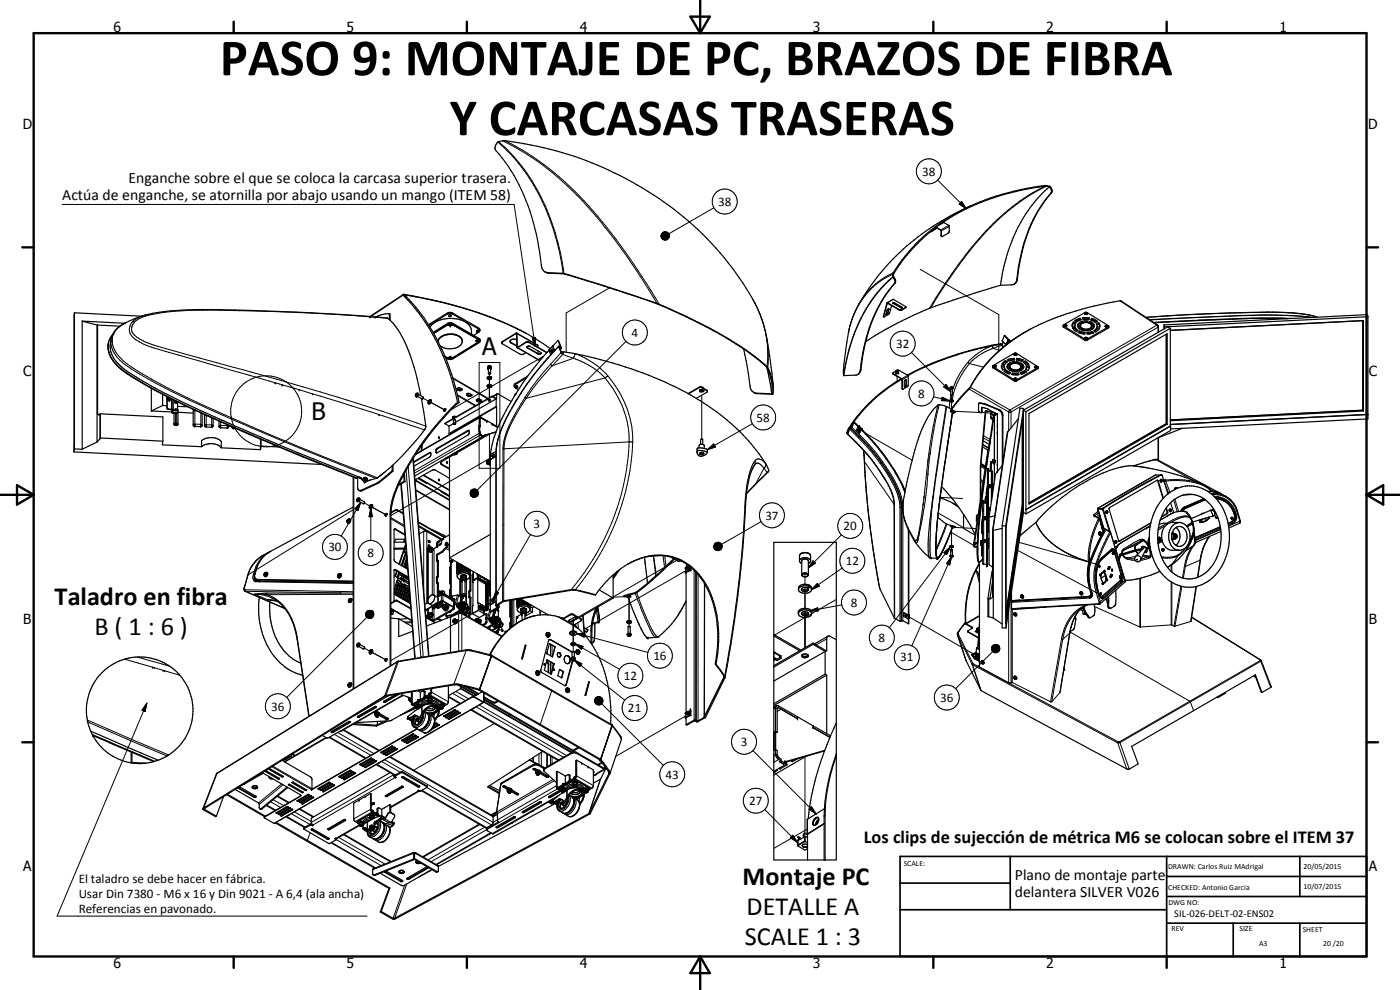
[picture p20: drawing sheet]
<svg xmlns="http://www.w3.org/2000/svg" width="420mm" height="297mm" viewBox="0 0 420 297" stroke-linecap="round" stroke-linejoin="round" font-family="sans-serif">
<defs><g id="words">
<g font-size="15.8">
<text x="66" y="22.6">PASO 9: MONTAJE DE PC, BRAZOS DE FIBRA</text>
<text x="134.9" y="40.6">Y CARCASAS TRASERAS</text>
</g>
<g font-size="7.9">
<text x="16.4" y="181.7">Taladro en fibra</text>
<text x="28.4" y="190.7">B ( 1 : 6 )</text>
<text x="222.8" y="265.6">Montaje PC</text>
<text x="224.1" y="274.6">DETALLE A</text>
<text x="223.5" y="283.6">SCALE 1 : 3</text>
</g>
<g font-size="7.2">
<text x="144.7" y="106.4">A</text>
<text x="93.5" y="126.1">B</text>
</g>
<text font-size="5.5" x="259.2" y="252.9">Los clips de sujección de métrica M6 se colocan sobre el ITEM 37</text>
<g font-size="4.7">
<text x="38.6" y="54.8">Enganche sobre el que se coloca la carcasa superior trasera.</text>
<text x="18.7" y="60.2">Actúa de enganche, se atornilla por abajo usando un mango (ITEM 58)</text>
<text x="304.6" y="263.9">Plano de montaje parte</text>
<text x="304.6" y="269.3">delantera SILVER V026</text>
</g>
<g font-size="4.2">
<text x="34" y="9.6">6</text>
<text x="104" y="9.6">5</text>
<text x="174" y="9.6">4</text>
<text x="244" y="9.6">3</text>
<text x="314" y="9.6">2</text>
<text x="384" y="9.6">1</text>
<text x="6.8" y="38.7">D</text>
<text x="410.6" y="38.7">D</text>
<text x="7" y="112.9">C</text>
<text x="410.8" y="112.9">C</text>
<text x="7" y="187.1">B</text>
<text x="410.8" y="187.1">B</text>
<text x="7" y="261.4">A</text>
<text x="410.8" y="261.4">A</text>
<text x="34" y="290.4">6</text>
<text x="104" y="290.4">5</text>
<text x="174" y="290.4">4</text>
<text x="244" y="290.4">3</text>
<text x="314" y="290.4">2</text>
<text x="384" y="290.4">1</text>
</g>
<g font-size="3.9">
<text x="276.8" y="52.7">38</text>
<text x="215.5" y="61.8">38</text>
<text x="189.6" y="101">4</text>
<text x="268.9" y="104.4">32</text>
<text x="275.5" y="119.3">8</text>
<text x="227.1" y="126.5">58</text>
<text x="229.7" y="155.9">37</text>
<text x="160.1" y="158.4">3</text>
<text x="253.2" y="159.1">20</text>
<text x="98.5" y="165.4">30</text>
<text x="110.3" y="167.2">8</text>
<text x="253.8" y="169.5">12</text>
<text x="255.3" y="182">8</text>
<text x="263.6" y="192.6">8</text>
<text x="196.1" y="198">16</text>
<text x="270.1" y="198.5">31</text>
<text x="187.2" y="204">12</text>
<text x="81.4" y="213.2">36</text>
<text x="188.5" y="213.7">21</text>
<text x="282.1" y="210.6">36</text>
<text x="222.3" y="223.8">3</text>
<text x="199.8" y="233.6">43</text>
<text x="224.9" y="241.5">27</text>
<text x="23.6" y="264.8">El taladro se debe hacer en fábrica.</text>
<text x="23.6" y="269.3">Usar Din 7380 - M6 x 16 y Din 9021 - A 6,4 (ala ancha)</text>
<text x="23.6" y="273.8">Referencias en pavonado.</text>
</g>
<text font-size="3.1" x="352.4" y="275.2">SIL-026-DELT-02-ENS02</text>
<g font-size="2.4">
<text x="271.2" y="259.7">SCALE:</text>
<text x="350.6" y="260.8">DRAWN: Carlos Ruiz MAdrigal</text>
<text x="391.2" y="260.6">20/05/2015</text>
<text x="350.6" y="267">CHECKED: Antonio Garcia</text>
<text x="391.2" y="266.7">10/07/2015</text>
<text x="350.6" y="271.4">DWG NO:</text>
<text x="351.6" y="279.3">REV</text>
<text x="372" y="279.4">SIZE</text>
<text x="391" y="279.6">SHEET</text>
<text x="377.9" y="283.8">A3</text>
<text x="397.1" y="283.8">20 /20</text>
</g>
</g></defs>
<g fill="none" stroke="#000" stroke-width=".3">
<path d="M149.4 42.6a58.1 58.1 0 0 1 18.1 31.6l1.5 7.8M149.6 42.5a60.2 60.2 0 0 1 18.6 33.2l1 6.3M150.8 42.2a80.2 80.2 0 0 1 26.6 21l1.4 1.7a185.8 185.8 0 0 1 18.4 26.2M151.5 42.2a85.4 85.4 0 0 1 29.3 24.5 206.9 206.9 0 0 1 17.1 24.6M281.4 54l8.6 8.7M313.6 55.9a68.6 68.6 0 0 0-24.9 22l-5 7-4.7 7.6M314.1 55.9a63.5 63.5 0 0 0-22 18.1l-6 7.9-6.7 10.4M315.2 56l-.2 .1M315.6 57.8l-.2 .1M18.6 61.3h135.7l6.3 42.6M198.4 70.6l.2 .8zM198.4 70.9l.2 .5z"/>
<path d="M198.4 71.2l.2 .2zM198.5 70.4l.1 1zM198.6 71.4l.4 .4zM198.6 71.4l.6 .5zM198.6 71.4l.8 .6zM198.6 71.4l1.1 .6zM198.6 71.4l1.4 .6zM198.6 71.4l1.6 .5-.2 .1zM198.6 71.4l1.8 .4-.2 .1zM198.6 71.4l2 .1-.2 .3zM198.6 71.4l2.2-.1-.2 .2zM198.6 71.4l2.3-.4-.1 .3z"/>
<path d="M198.6 71.4l2.3-.6v.2zM198.6 71.4l2.3-.9v.3zM198.6 71.4l2.2-1.1 .1 .2zM198.6 71.4l2.1-1.4 .1 .3zM198.6 71.4l1.9-1.6 .2 .2zM198.6 70.1v1.3zM198.6 71.4h2.2M198.8 69.9l.2-.2-.4 1.7zM198.8 69.9l-.2 1.5v-1.3zM199 69.7l.2-.1-.6 1.8zM199.2 69.6l.3-.1-.9 1.9zM199.5 69.5h.2l-1.1 1.9z"/>
<path d="M199.7 69.5l.3 .1-1.4 1.8zM200 69.6l.3 .1-1.7 1.7zM200.3 69.7l.2 .1-1.9 1.6zM214.2 62.4l-13.5 7.7M280.5 68.6l.1 .1M282.4 70.7h.1M283.2 66.8l-1.5 .8M284.7 67.6l-2.3 1.5M284.9 67.9l-2.5 1.4M287.9 61.2l.7-.7 1.4 2.2zM288.6 60.5l1.4 2.2-2.1-1.5zM37.5 96.9a5.8 5.8 0 0 0-2 9.7 28.1 28.1 0 0 0 8.6 6.3 417.8 417.8 0 0 0 46.1 21.3l23.1 9.1"/>
<path d="M40 96.3h.1M43.6 94.5a5.7 5.7 0 0 0-4.7 3.5 3.6 3.6 0 0 0 2.2 4.2l2.1 1.1 2.9 1.1a1914.5 1914.5 0 0 1 68.8 20.4l12.5 4.2M111.2 95h.1M116.4 95.5a661.2 661.2 0 0 0-59.8-2.4l-6.9 .6a23.7 23.7 0 0 0-8.3 2.1 3 3 0 0 0-1.9 2.8 3 3 0 0 0 1.9 2.8l2.2 1.2 1.8 .7a342.3 342.3 0 0 0 24.8 6.9 781 781 0 0 1 57.6 17.6M121.1 88.3l.3 .2M121.6 88.5l-.2 .1M122 89.1l-1.1-.5-9.6 6.4M134.3 93.9v.3M134.3 97l.1 .3M135.3 94.4l-.4-.1-.1 .2M135.8 93.9v.3M135.9 97v.3"/>
<path d="M143 99.2l.2-.1 .4 .1M143.7 98.4v.3M154.9 99.9l.1 .3M164.5 81.8l.2 .2M183 86.4l-13.1 7.5v11.8M225.8 89.7a32.8 32.8 0 0 1 4.4 20.3M265.1 94.9h.1M266.2 90.9l.1 .1M266.3 91h.1M266.4 93.9l.1 .1M266.7 92.8h.1M267.9 82.3a23.3 23.3 0 0 0-13.3 17.6"/>
<path d="M267.9 83a46 46 0 0 0-14.5 28.5l-.2 1.2M268 83.2a44.8 44.8 0 0 0-14.1 25.9l-.6 3.6M268 81.9a22.6 22.6 0 0 0-10.2 9.3M268.1 89.8l-1.8 1.2M268.2 83.1l-.2 .1M268.4 90.8v.1M268.6 84.9l-.1 .1M270 93v.1M270.6 93v.1M270.8 92.2v.1M271.7 92.3v.1M276.2 80.8l23.6 13.6v10.9"/>
<path d="M305.3 83.7h-.1M319.2 97.8v.4M319.4 97.7l.1 .1M319.4 97.7h.1M320.1 97.7l-.1 .1M325.5 94.1l.2 .2M326.3 94.1l-.1 .2M331.7 97.9l.1 .2M332.5 97.9l-.1 .2M332.6 98.1v.3M336.1 90.3l11.1 7.3M347 96.7v.1"/>
<path d="M347.2 97.6l-44.1 25.4M347.2 97.6l.3 .6M347.5 97.5l-.3 .1M347.5 98.2l-44.2 25.5-.6-.1M347.5 98.2v1.5M347.7 98l-.2 .2M393.4 95.2a126.6 126.6 0 0 0-21.1-.5l-27.2 1.3M393.9 95.2a124.4 124.4 0 0 0-21.5-.5l-27.4 1.2M394.5 94.9a38.2 38.2 0 0 0-9.4-1.1l-15.9 .1-12.6 .5-12.7 .8M33.3 101.9a8.2 8.2 0 0 0 3.8 7.2 158.2 158.2 0 0 0 27.8 14.6 975.2 975.2 0 0 0 47.9 19.9M33.7 101.8h.1M51.5 119.7v3.2"/>
<path d="M52 119.9v4.1M124.8 118.3h.4l-.3 .4zM125.4 118l.1 .1a.73 .73 0 0 1-.6 .9M127 119.5l1.9 1.1M137.3 118.4l5.5 3.3M137.3 116.6l.8 .4M137.4 118.7l5.2 3.1M137.9 116.4l.6 .4M140.2 118.3l.8 .4M140.7 118l.7 .4M143.1 119.9l.8 .5M143.7 119.7l.6 .4"/>
<path d="M143.8 101.6v.3M143.8 108.8h6.2v31.7h-6.2zM146.3 110.2l.6-.4 .6 .4M146.6 110.5v.2M146.6 110.5v.1M146.6 110.5h.1M146.7 110.4l-.1 .1M146.8 110.4l.4 .1M146.8 110.4l-.2 .1M146.9 112.1v.8M146.9 113.3v2.1M146.9 115.7v3.6"/>
<path d="M146.9 119.9v.1M147.1 110.4l.1 .1M147.2 110.5v.1M147.2 110.5v.2M149 118.4l-1 .6M150.8 102.5v.1M153.4 102.7v.2M154.6 115.1v.3M154.8 118.2v.1M154.8 115.9l.2-.2 .4 .2M155 100.1l6.4 3.6M155.1 104.2l6.6 3.7"/>
<path d="M156.2 118.1h.1M156.3 118.1a42 42 0 0 0-7.3 16.3l-.1 47.2M157.6 119.3a39.5 39.5 0 0 0-6.6 14l-.2 47.1M157.6 119.3l.3 .2M157.8 102.7v.1M157.9 119.5a45.6 45.6 0 0 0-6.2 11.9l-.5 2.8v46.1M158.3 104.3v.1M158.8 102.7v.1M159.8 101.5l.9-.2-.1 2.6zM161.4 106.1v.1M163.1 106.9l-27.6 16M164.1 105.7v.1"/>
<path d="M164.5 107.4h.1M164.5 107.4l-4.3 5.1-3.9 5.6M165.3 109.3l-4.1 4.7-3.6 5.3M165.3 109.3l.4 .5M165.7 109.8l-4.1 4.6-3.7 5.1M165.8 105.4l-.2 .1M165.9 103.8l-1.2 1.2M167.6 104l-3.1 3.4M168.1 104.3l-.1 .1M168.2 104l-.1 .1M168.3 104.4l-.2 .3M168.9 106.3l3.2 1.2"/>
<path d="M168.9 106.3l-.5-.5-3.1 3.5M168.9 106.3l-3.2 3.5M169.2 105.6l-.3 .7M172.1 107.5l3.3 1.4a19.3 19.3 0 0 1 6.2 4.5M172.1 107.5l-6.4 2.3M172.6 106.1l-.5 1.4M172.8 106.2a26.8 26.8 0 0 1 15.7 17.5 24.8 24.8 0 0 1 1.4 9M181.6 113.4l.4 .6a33 33 0 0 1 4.6 7.5l.5 1.2a25.4 25.4 0 0 1 1.7 9.9M181.6 113.4l-23.7 6.1M182.4 112.8l-.8 .6M187.9 102.4l-44.7 44.7M209.8 116.2v.1"/>
<path d="M210.6 116.2v.1M210.6 118.7v13M212.2 117.1v.1M227.1 118l.3 .1M230.1 101.2l.4 3.3-.1 5.7M258.4 110.7l-.2 .2M268 112.1v.2M269.2 113v1.4M269.6 111.6l.1 .3-.3 .2-.5-.1v-.3M270.6 113.7h.1M270.7 116.5h.1M271.9 114.1l.1 .1"/>
<path d="M271.9 115.5h.1M272.4 112.6l-1.8 1.1M272.6 112.9l-1.9 1M273.5 105.7l11.8 11.8M280.2 119l4.9 1.3M282.8 119.2l2.3 1.1-2.6-.1zM283.2 116.1l.7-.7 1.4 2.1zM283.9 115.4l1.4 2.1-2.1-1.4zM285.1 116.5l.4 .2 .5-.2M285.4 118.6l-.3 1.5M285.4 116.1l.4 .2h-.4zM285.6 118.7v1.7"/>
<path d="M290.4 117l.5-.2 11.8 6.8M290.4 108.8a24.3 24.3 0 0 0-4.6 8.3M290.4 108.8l.5 .3M290.9 109.1l4.2 1.1M290.9 109.1a22.7 22.7 0 0 0-5.2 10.8M291.2 116.3l-.2 .1M291.2 116.2l11.9 6.8M297.8 103.7l.3 .8M297.8 103.7h.1M297.8 103.7a18.1 18.1 0 0 0-7.4 5.1M298 110v.4M298.1 104.5l1.8 .7"/>
<path d="M298.1 104.5a17 17 0 0 0-7.2 4.6M298.1 109.9l.2 .2M298.9 109.9l-.1 .2M300.4 103.3l.1 .3M300.5 103.6l.2-.2 .6 .7M300.5 103.6l-2.4 .9M300.5 103.6l.6 .6M300.8 102.2l1.2 1.3M302.2 102.9l.1 .1M302.4 102.1l.1 .1M302.5 102l.1 .2M302.7 102.1h.1"/>
<path d="M302.7 101.9l.1 .1-.1 .1M304.3 113.7l.1 .1M304.3 106.3l.1 .1M304.4 113.8v.1M304.4 106.4h.1M304.4 113.8h.1M304.4 106.4v.1M304.4 114v.3M305 114v.3M305.1 113.8h.1M305.1 113.8l-.1 .1M305.1 113.7v.1"/>
<path d="M305.1 106.3l-.1 .2M310.5 110.2l.1 .1M310.6 110.3h.1M311.2 110.3h.1M311.3 110.2l-.1 .1M311.4 110.3v.4M325.5 101.5l.2 .1M325.6 101.8v.3M326.2 101.8v.3M326.3 101.5l-.1 .1M50.2 122.3l-.1 .2M50.6 122.7v.2"/>
<path d="M51.6 122.9v.8h.2M51.6 123.1h.1M51.6 123.1h.3M52.2 127.2h.1M52.7 124l-.1 3.6M52.7 122.9v.3M52.9 123.9v.1M53 124l-.1 3.7M53 123v.2M53.4 127.2a.68 .68 0 0 0-1.2 .1l.5 .3M53.4 127.3l-.4 .3M58 127.5l.2-.2h2.1l.4 .3-.5 .3"/>
<path d="M58 127.5l.5 .3M58 127.5h.1M58.5 127.9h.1M58.5 123.1v4.8M60.2 128h.1M60.3 123.9l-.1 4.1M61.4 127.6l.2-.2 2.2 .2 .1 .3-.4 .2M61.4 127.6v.1M61.9 124.6l-.1 3.5-.4-.5M63.4 128.2h.1M63.5 128.1v.1M63.5 125.3v2.8"/>
<path d="M65.7 127.9h.1M65.7 127.9l.5-.3 2 .1 .5 .3M65.7 127.9l.5 .4M66.2 128.3h.1M66.2 126.5v1.8M68.2 128.4h.1M68.2 128.4h-.1M68.2 127.4v1M68.7 128.1l-.5 .3M69.6 128.1h.1M69.6 128.1l.5 .3M70.1 128.5h.1"/>
<path d="M70.1 128.4v.1M70.1 128.3v.1M113.6 124.3h.1M113.9 124.5h.1M122.5 140l4.5 57.1M123.9 137.7l4.7 59.2M124.6 136.1l.2 .1M128.9 135.8l.2 .1M129.4 120.8l4.3 2.3M130.8 135.2l.2 .1M130.8 135.6l.2 .1M131.2 134.5l.2 .1"/>
<path d="M132.5 139.2v.2M132.9 125.3l.2 .1M136.9 125.1l-.5-.2-.6 .4M140.4 129.2l.2 .1M144.1 130l-.1-.1-19.7 11.4M144.3 130.3l-19.9 11.7M144.3 125.1l-19.6 11.3M146.2 138.6h.1M146.9 138.2h.1M146.9 130.2v7.6M147.1 137.5l-29.8 17.2M147.1 136.4v1.6"/>
<path d="M148.2 136.9l-.3 .1M148.9 136l-.1 .1M188.8 132.6a73.1 73.1 0 0 1-17.4 44.3M188.8 132.6l1.1 .1M188.8 132.6l-37.9 2.2M189.9 132.7a74.4 74.4 0 0 1-17.2 44.3M212.3 134.9l1.9-1.7 .5 .9zM225.8 127.1l-13.5 7.8M226.5 139.4l-.5 .9M226.5 139.4a1.13 1.13 0 0 1 1.8 0l1 1.1M226.5 139.4l-1 2.1M226.6 138.3l-.2 .2a25.2 25.2 0 0 0-2.7 10.6l-.1 3"/>
<path d="M226.6 138.3a1.67 1.67 0 0 1 2.7 .3l.5 .5M226.6 138.3l-.1 1.1M229.8 139.1l-.2 1-.3 .4M254.4 130.3v-.1l2.6 2.5M254.4 129.9l.1 .1M255 128.8l2.6 2.5M255.3 128.5a63.6 63.6 0 0 1 10.2 11.9l1 1.6a24.3 24.3 0 0 1 3.2 6.4l.7 3v35M255.4 128.4l2.6 2.5M255.7 128.2l2.5 2.5M255.9 127.6l-.9 .8v.3M257 132.7l3.2 3.4 2.9 3.8M257 132.7v.1"/>
<path d="M257.5 128.1l.9 .8M257.6 131.3l4.2 4.6 2.3 3.1M257.6 128l.1 .1M257.8 127.8l.2 .2M257.9 128h.1M258 130.9l-.4 .4M258 130.9a59.3 59.3 0 0 1 8.8 11 21.3 21.3 0 0 1 3.8 9.4v35M258.2 130.7l-.2 .2M258.2 130.7l4.3 4.7 2.4 3.1M258.3 128.7l.2 .2M258.4 128.9h.1M258.5 128.9h.1"/>
<path d="M258.5 128.9h-.1M258.6 128.6l.1 .1M258.7 128.8h.1M259 129.2l-.1 .1M259.2 135.2l.2 3.3M259.4 138.3v.2M259.4 138.5l8.9 12.8M259.4 138.5l.6 8.9 .8 8.2 1.9 13.5 1.4 7.6M259.6 129.9l14.2 8.2M263.1 139.9a23.9 23.9 0 0 1 5.3 11.1v.4M263.1 139.9l-.1 .1M264.1 139a27 27 0 0 1 5.9 12.4l.1 35"/>
<path d="M264.9 138.5l-.8 .5M264.9 138.5a42.6 42.6 0 0 1 4.8 8.2l.9 2.6 .4 2.5M266.1 137.5l-.2 .1M281.5 121.5a183.9 183.9 0 0 0-4.3 28.3l-1.6 10.7-.5 1.6-.3 .1M281.9 121.4a161.5 161.5 0 0 0-4 27.2l-1.2 7.7-1.3 6a.4 .4 0 0 1-.2 .5 .4 .4 0 0 1-.5-.2l-.1-.2M283.9 121.9l-3 20.4-1.8 13.6-.6 6.7 .1 3.5 .2 1M284.1 122l-3.4 22.1-1.1 9.1-.5 9 .1 4.5 .3 .7M285.1 120.4l-.2 2M285.5 122.3v.5M285.6 120.6v3M285.6 123.4l12.4 .6M285.7 120.6l-.2 1.1"/>
<path d="M285.7 120.2v.2M285.8 124.1v.2M285.9 124v.2M294.2 120.9l-.2 .1M294.7 123.5l-.2 .1M295.1 131.4l1.9 1.1M295.2 130.7l1.9 1.2M295.9 123.4l-.2 .1M296.3 121.4l-.2 .1M296.4 121.5h-.2M297.5 125.3v.2M298.1 124.9h.3"/>
<path d="M298.2 124.8h.2v19.9M298.4 124.6l.1 13.4M298.4 138h.1M298.5 138.8l-.1 5.5M298.6 138.6h.1M298.6 138.2h.1M298.6 138.2v.4M300 123l-.2 .1M301 124.6l-.2 .1M302.7 123.6v5.6M303.1 123l.3 .5v4.9M303.1 123l-.4 .6"/>
<path d="M346.7 137.8l11.4 6.3M347.5 131.3v6.7M104.8 155.8a.67 .67 0 0 1-.5 1M106 153l-29.1 18M106.2 143.2v63.4M106.8 143.3l-.1 .1M107.3 149.6h.2v.3l-.3 .2zM107.8 149.5a.67 .67 0 0 1-.5 1M108 143.2v.1M108 143.3h.1M108 143.3h.2M108.2 150.7l-.8 2.5-.9-.5z"/>
<path d="M108.2 150.7l-5.8 10.2M108.4 147.1l.3 .1M109.4 150.9l1.9 1.1M109.4 144v.1M109.5 143.9h.3a.25 .25 0 0 1-.1 .3 .25 .25 0 0 1-.3-.1zM109.8 143.2l.3 .3M110.1 143.6h.1M110.1 143.5v.1M110.2 143.7l.1 .1a.71 .71 0 0 0-1.2 0M111.3 152.5l.4 2.5h-.9zM111.3 152.5v9.7M113.2 144.9l.2 .1"/>
<path d="M113.6 143.1v.1M113.7 144.6l.2 .1M113.9 142.9h.1M115.8 154.4l-4.1-2.2 4.4 2.4M117.1 154.4l.2 .2M117.3 155.3l4 2.3M117.3 155.7l4 2.3M118.7 158.7l-.1 .1M118.8 152.9v.2M119.1 152.9v.2M120.5 145.1l4.1 52.4M121.9 141.1l4.4 56"/>
<path d="M124.8 147l10.1 5.8M124.9 144.2v.2M125.7 143.4l9.2 5.3M127.2 159.4v17.9M128.1 159.4v21.6M141.1 147.9l.4 .9zM141.1 148.1l.4 .7zM141.2 147.6l.3 1.2zM141.2 148.4l.3 .4zM141.3 147.3l.2 1.5zM141.3 148.6l.2 .2zM141.4 147.1l.2-.2-.1 1.9z"/>
<path d="M141.4 147.1l.1 1.7-.2-1.5zM141.5 148.8l.4 .3zM141.5 148.8l.7 .4zM141.5 148.8l.9 .4zM141.5 148.8l1.2 .3zM141.5 148.8l1.4 .2-.2 .1zM141.5 148.8l1.7 .1zM141.5 148.8l1.9-.1-.2 .2zM141.5 148.8l2-.3-.1 .2zM141.5 148.8l2.1-.6-.1 .3zM141.5 148.8l2.1-.9v.3zM141.5 148.8l2-1.1 .1 .2z"/>
<path d="M141.5 148.8l2-1.4v.3zM141.5 148.8l1.8-1.6 .2 .2zM141.6 146.9l.2-.1-.3 2zM141.8 146.8l.3-.1-.6 2.1zM142.1 146.7h.3l-.9 2.1zM142.4 146.7h.3l-1.2 2.1zM142.7 146.7l.2 .2-1.4 1.9zM142.9 146.9l.3 .1-1.7 1.8zM143.2 147l.1 .2-1.8 1.6zM223.6 152.1l-1.1 14.8-1.4 12.7-1.9 13.2-1.7 10M223.6 152.1l.1 .4M226.9 145.1h.1"/>
<path d="M226.9 145.1l-2.8 3M227 145.1h-.1M228.4 156.5l-11.8 6.8M229.3 140.5l.9 1.3M229.3 140.5l-2.4 4.6M230.2 141.8l-3.3 3.3M230.2 141.8h.2M230.7 141.1l-.5 .7M266.1 144.8l1.6 3.2 .6 3.3M268.3 151.3l.1 .1M268.3 151.3l.1 34.1M268.4 151.4l.1 34.1"/>
<path d="M270.9 152.1l-.8 .1M271 152.1h.1M271 151.9h.1M271 152.6h.1M271 153a19.4 19.4 0 0 0 3.7 9.2M271.1 150.1l-.1 1.5v34.7M277.3 149h.1M277.4 151.6h.1M280 149.1h.1M281.6 153.9l7.6 4.4M282.1 149.2l6.8 .4M284 157.2l-3.1 7.5"/>
<path d="M284.2 157.3l-3.3 8M285.3 159.6l7 4.1M285.6 157.6v.4M285.6 159v5.1M285.8 158.2v.3M285.9 158.2v.2M286.6 158.2l6.3 .4M293.5 154.6l-.1 .1M294.3 144.4l.7 .4M294.3 143.9l.8 .4M294.3 147.9l.2 .1M294.6 158.6h.1"/>
<path d="M294.6 157.6h.1M294.6 159.6h.1M294.9 156.2h.1M294.9 155.2h.1M294.9 157.2h.1M294.9 146.9l-2.4 15.9M294.9 150.7h.2M295 150.3h.1M295.1 150.7h.1M295.2 150.8v18.5M295.6 155.1v.7M296 149h.1"/>
<path d="M296 148h.1M296 150h.1M296.1 150.8v4.3M296.1 155.9v6M296.1 151.9h.2M296.2 151.4h.1M296.2 151h.2v4M296.4 146.6h.1M296.4 145.6h.1M296.4 147.6h.1M296.4 156v5.8M296.4 141.1h.1"/>
<path d="M296.4 140.7h.2M296.5 141.1h.1M296.7 156.2v3.5M296.7 141.2v13.6M297.1 152.3l-.1 .7M297.1 145.5l-.1 .7M297.5 141.3v4.2M297.5 146.3v4.3M297.6 142.3h.1M297.6 141.9h.2M297.6 141.5h.2v4M297.8 146.4v2.1"/>
<path d="M307.1 152.4l.1 1.4M310.8 156.8l.3 .5M310.9 156.7l.2 .5M311.1 157.3a20.3 20.3 0 0 0 11.5 9.7l4 1.5M311.1 157.2a19.4 19.4 0 0 0 9 8.7M328.2 154.5v.1M328.3 154.8l1.3 .7M328.4 154.4l-.1 .4M328.4 154.4l.2 .3M328.5 154.8h-.2M328.6 154.7v.1M329.5 152.7h.1"/>
<path d="M329.5 152.7l1.7 5.7M329.5 153.4l-1.1 1M329.6 153.9l-1 .8M329.6 152.4h.1M329.6 155.5h.1M329.6 155.5l.1 .1M329.6 155.6a27.1 27.1 0 0 0-3 12.9M329.6 155.6l.4 .2M329.7 155.6h-.1M329.7 155.4h.1M329.9 159.6v.9M330 155.7v.1"/>
<path d="M330 155.8l1.2 4.1M330 155.8a25.9 25.9 0 0 0-3 12.3l-.2 .3M330 155.7h.1M330.1 159.6l-.2 .4 .3 .5M330.1 154.7l.4 1.6M330.3 159.9l.2 .1-.1 .3zM330.3 159.9h.1M330.4 157.1l.4 .1M330.5 157.7l.4 .2M330.7 158.2l2.3 1.4M330.8 157.7l-.2 .1M330.8 158.6l.6 .4"/>
<path d="M330.9 152.7v.1M330.9 157.9l.1 .3M330.9 152.8h.1M330.9 157.9h.1M330.9 157.9l-.2 .3M330.9 159.1l.3 .2M331 152.9l.2 .1M331 159.4l.3 .2M331.1 152.4h.2M331.2 159.9h.1M331.2 159.3l.2 .2M331.2 159.3l.1 .3"/>
<path d="M331.3 159.6l-.1 .3M331.4 159h.1M331.4 159l-.2 .3M331.5 159v.1M331.5 159.1v.5M331.5 159.6l-1.7 3.2-2.4 6M331.5 159.6h-.2M333 159.6h.1M333 159.7l.3 .2M333 159.7l-2.2 4.5-2 5M333 159.6v.1M333.2 159.6h-.2"/>
<path d="M333.3 159.9l-2.2 4.5-2 5M333.3 159.9l4.3 14.2M333.3 159.8v.1M342.1 140l-1.9-.2 4.1 .6M344.1 158.4h.1M345.1 158.1l-1 .3M345.2 157.8l-8.1 4.7a2.85 2.85 0 0 0-2 2M345.4 156.8l-9.6 5.5h.2M346.7 142.6l-17.1 9.8M347.3 144.1h.1M347.3 144.1l.1 .2M347.4 144.3h.2"/>
<path d="M347.4 144.3l1.6 5.3M348.2 142.5h.2M349.2 143.9l.3 .1M349.3 144.4h.1M349.3 144.4l1.4 3.6h-.1M349.5 144h.3M349.5 144l-.2 .4M349.8 144a22.7 22.7 0 0 1 11.2 1.3M349.8 144v.1M349.8 144.1v.2M349.8 144.3a20.2 20.2 0 0 1 12.8 2.3l1 .6M349.8 144.3l-.5 .1"/>
<path d="M349.8 144.3l1.3 3.4M349.9 157.6l-2.4 1.5M349.9 152.5l.4 1.2M350.1 157l.2 .3M350.1 154.1h.2M350.1 157l-2.5 1.5M350.1 157l-2.2 .3M350.1 154.1l-1.5 .9M350.3 153.7h.1M350.3 153.7l-.2 .4M350.5 148.1l.1 .1M352.2 150l1.1 3.5"/>
<path d="M352.4 153.8l-4.2 2.2M352.6 149.8l1.1 3.7M352.8 146.3h.4M353.3 146.4l-.5 .1-.2 .3M355.5 152.3h.1M355.5 152.3v.1M355.5 152.1v.1M355.5 152.4l-.9 1M355.5 152.1l-.9 .7-.3 .6M355.6 152.6h.1M356.1 153.8h.1M356.1 153.8l.3 .3"/>
<path d="M356.1 153.8l.5 .5M356.2 153.7h.1M356.2 153.7l-.1 .1M356.5 154.2l.7 .9 .5 1a2.36 2.36 0 0 0-3.4-1.1l-4.2 2M357.1 157.2l.1 .1M357.1 157.3h.1M357.3 157.1h.1M357.4 157.1h.1M357.4 157h.4M357.4 157.1l-.2 .2M357.7 157l-1.5 .9 1-.6M357.7 157l.1 .1"/>
<path d="M357.8 157.1l.1 .1M357.8 156.8a2 2 0 0 0-3.1-1.6l-3.4 1.6M357.8 157h-.1M357.9 157.2l-1.6 .9M357.9 157.2a5.9 5.9 0 0 1-1 5.1M358 157.1h.1M358 157.1l-.1 .1M358.2 148.4l-3.3 .2M358.3 159.6v.1M358.3 159.5h.1M358.3 159.5v.1M358.3 159.5l-.1-1.8a8.1 8.1 0 0 1-1.7 5.7"/>
<path d="M360.2 156.6v.1M361.2 149.6l-5.7 2.5M361.3 149.7v.2M361.3 149.9l-5.8 2.5M361.3 149.7h.1M361.3 149.6v.1M361.4 150v.1M361.5 149.8l-.2 .1M361.9 156.3l-.6 .2M362.5 147.4l1.7 .1M362.7 155.5l.1 .1M363.3 148l2 .1"/>
<path d="M363.4 153.1h.1M363.4 153.1l.6 1.8M363.5 147.2l.3 .1M363.6 147.2h.1M363.7 147.2h.1M363.7 147.2l-.1 .1M363.7 148.3l1.7 .2M364.2 147.5h.1M364.2 147.5l1.3 .2 1.1 .6M364.2 147.5l1.1 .6M364.3 148.9a6.9 6.9 0 0 1 6.8 5.6M364.8 149.4a6.5 6.5 0 0 1 5.6 4.6"/>
<path d="M364.9 149.1a6.5 6.5 0 0 1 5.9 6.5l-.4 .8-.8 .5M365.3 148.1l.1 .4M365.3 148.1l2.5 .8M365.4 148.5a6.8 6.8 0 0 1 5.9 5M366.2 158.1l-7.6 3.3M366.3 158.4l-7.7 3.3M366.3 158.7l-7.6 3.4M366.3 158.9l-7.6 3.3M369.5 156.6l.1 .3M369.5 156.6l-.9 .5M369.6 156.9l.2 .3M369.6 156.9l-1 .5"/>
<path d="M369.8 157.2l-1.1 .4M370.4 154l.1 .6M370.5 154.6l-.1 1.4-.9 .6M370.9 153.9l-.5 .1M371.1 154.5l-.6 .1M371.1 154.5a2.34 2.34 0 0 1-1.3 2.7M371.3 153.5l.8 2.9M371.4 153.4l-.1 .1M372 157h.1M372.1 156.4l-.1 .6M372.1 156.4l-3.4 1.5M372.2 156.3l-.1 .1"/>
<path d="M73.4 176.3l-.1 .1M73.4 176.3v.6M73.4 176.9l.1 .1M73.5 177h.1M73.6 177l.1 .4M73.6 177l28.5 .5M73.6 177.4h.1M73.7 177.4l28.6 .5M73.7 177.4l11.8 5.1M74.4 172.5h.1M74.5 172.5l-1.1 3.8M76.1 172.3h.3"/>
<path d="M76.1 172.3l-.2 .7a1.23 1.23 0 0 0 1 1.5M76.4 171.3l.3 .1M76.4 171.3l-.3 1M76.4 171.3l-1.9 1.2M76.4 172.3a1.62 1.62 0 0 0 .5 2M76.4 178.3l3.7 .1M76.4 178.3l3.9 1.7M76.4 178.3l1.9 .1 2.9 .8M76.4 172.3l.1 .1M76.7 171.4l-.3 .9M76.8 173.8l.3 .6-.2 .1M76.9 174.5l29.1 .5"/>
<path d="M77.1 170.2l-.4 1.2M77.1 173.9l.3 .1M77.3 174l.6 .4M77.9 174.4h.1M77.9 174.4l26.2 .4M79.2 166.5a9.5 9.5 0 0 0-4.7 6M79.4 172h.3v.2l-.3 .3zM80 178l-3.6 .3M80 178l.1 .4M80 171.8l.1 .5-.3 .5h-.4M80.1 178.4a10.3 10.3 0 0 1 4.4 2.7 18.4 18.4 0 0 1 4.8 10.6M80.3 180l1.9 .2"/>
<path d="M80.3 180l2.9 .4M80.8 165.7a9.3 9.3 0 0 0-4.4 5.6M101.5 172.5h.3l-.3 .3h-.1zM102.1 172.2a.67 .67 0 0 1-.6 1M102.1 177.5l.2 .4M102.1 177.5h3.9M102.3 177.9l-22.3 .1M102.3 177.9h3.7M104.7 179.9l.4-.1-.2 .5h-.2zM104.9 179.7h.1M105.4 179.6a.66 .66 0 0 1-.6 1M105.5 179.6a.77 .77 0 0 1-.7 1.2"/>
<path d="M106 178.3l-25.9 .1M118.3 178.3l4.9 2.8M118.7 170.9l-.1 .1M119.2 174.6v.1M119.4 174l-.1 .1M120 175.1v.1M120.1 175.1h.1M120.3 174.6v.1M120.3 174.5l-.1 .1M120.3 173.4h.1M120.5 175.6h.1M120.7 175.2l-.1 .2 .5 .3"/>
<path d="M121.2 175.7l.3 .1M121.3 164.6l-3 .1h3M121.3 175.4h.1M121.3 175.8h.1M121.4 175.4l1.4 .7M121.5 164.2l-.1 .3M121.6 176l-.1 .1M128.5 164.4l-.2 .1M129.3 164.3l-.1 .5 .3 .3 .4 .1M129.4 164.3a.47 .47 0 0 1 .5 .3 .47 .47 0 0 1-.2 .5l-.3-.3zM129.7 165.3v13.2M130.2 164.6v14"/>
<path d="M131.3 163.1l.7 .4M131.5 162.7l.9 .5M132.2 177.5l-.2 .3M132.4 178.5l.1 1.8M132.6 165.5l.2 .2M132.6 165.5l.3 .1M132.9 178.5l-.1 1.8M133.8 164.5l1.1 .7M134.1 164.2l.8 .4M135.4 168.4l.3 .2M135.5 179.8v.2M135.8 178.9l-.2 .6"/>
<path d="M135.8 168.1l-.1 .6-.4-.3M136 179.7l-.2 .3M137.1 168.7v.1M137.3 178.6l-.7 2.8M137.4 168.9l-.3 .6M137.7 178.6l-.7 2.8M137.7 171.7a2.6 2.6 0 0 1 3.4 .3v.2M138.1 169.2l-.7 .5-.3 .6M138.4 179.4l-.4 1.5M138.7 174.2h.1M138.8 174.1l.4-.1 .4 .2M138.8 174.1l-.1 .1"/>
<path d="M139 169.7l-1.4 .5-.5 .9M140 170.3v.1M140 170.9v.3M140 173.9v7.2M140 171.5h-1.4l-.8 .4M141.1 171.4l-.2-.5-.5-.3-1.7-.1a1.82 1.82 0 0 0-1.6 1.3M145.9 175.3v6.9M146.5 174.4l-.1 .1M146.8 174.3v.1M147.1 174.5l-.3 .7M147.1 175.3l-.3 .6M147.1 176.8l-.3 .6"/>
<path d="M147.1 176l-.3 .7M148.8 177.5l.8 .4-1.6 2zM154.2 180v7.6M155.3 179.7l-.2 .6M156.4 179.8l-.8 .3-.5 .9M159.2 160.4l-11.2 19.5M185.5 171.2l.2 .1M188.8 178.2v.1M188.8 178.8v7.4M188.8 178.9l-4.8 .3M190.7 178.1a63.2 63.2 0 0 0 5.7 12.9l.2 .1M191.1 177.8l2.9 7.6a15.9 15.9 0 0 0 3.1 5.5l.6 .1"/>
<path d="M196.1 166.8l.7 6M196.2 166.8l.7 5.9M198.4 166.7l-3.3 .2M199 166.8l.5 3.5M199.5 166.8l.4 3.1M203.5 167.9l-31.5 18.1M205.8 171.7h.1M205.8 170.3v.3M205.8 171.5l-.1 .3M205.8 171.2l-30.1 17.4M207.2 170.9v.2M207.2 171.1h.1"/>
<path d="M207.3 170.2v.9M208.3 171.2v44.9M208.8 171.6v44.5M209 171.9v44.3M209.5 172.4v43.9M211.4 175.1l-.1 39.9M211.5 175.3l-.1 39.9M214.3 163.8l.1 .8zM214.3 164.1l.1 .5zM214.3 163.5l.1 1.1zM214.3 164.3l.1 .3zM214.4 164.6l.4 .4z"/>
<path d="M214.4 164.6l.6 .5zM214.4 164.6l.9 .6zM214.4 164.6l1.1 .6zM214.4 164.6l1.4 .5-.3 .1zM214.4 164.6l1.7 .5h-.3zM214.4 164.6l1.9 .3-.2 .2zM214.4 164.6l2.1 .1-.2 .2zM214.4 164.6l2.2-.1-.1 .2zM214.4 164.6l2.3-.3-.1 .2zM214.4 164.6l2.3-.6v.3zM214.4 164.6l2.3-.9v.3zM214.4 164.6l2.3-1.2v.3z"/>
<path d="M214.4 164.6l2.1-1.4 .2 .2zM214.4 164.6l1.9-1.6 .2 .2zM214.4 164.6h2.2M214.4 164.7h2.1M214.4 163.3v1.3zM214.6 163.1l.2-.2-.4 1.7zM214.6 163.1l-.2 1.5zM214.8 162.9l.2-.1-.6 1.8zM215 162.8l.3-.1-.9 1.9zM215.3 162.7h.3l-1.2 1.9zM215.6 162.7h.2l-1.4 1.9zM215.8 162.7l.3 .2-1.7 1.7z"/>
<path d="M216.1 162.9l.2 .1-1.9 1.6zM239.9 166.8a1.96 1.96 0 0 1 3.4 0M240.7 168l-.1 .4M240.7 168l-.1 .3M240.8 167.9a1.35 1.35 0 0 1 1.7 .1M241.5 167.7l-.8 .3M241.6 172.6v2.7M241.6 176.3v6.2M241.7 167.7l.8 .3M242.5 168l.1 .3M242.5 168l.1 .4M244 168.3l.7 .7-2.1 1.4z"/>
<path d="M245.3 175l.6 .9-2.4 1zM251 179.9l-18.8 10.8M252.5 160.4l-9.9 10M252.8 170.4l-9.3 6.5M274.7 162.2h.1M278.8 167.1v.1M278.8 167.2h.1M283.3 165.8l1.9-1.7-1.1 2.3zM285.1 166.8l.2 .2h.5l.2-.2M285.2 164.1l-18.3 24.2M285.3 166.7l.1 .2M285.3 166.8l.1 .1"/>
<path d="M285.3 166.8h.1M285.4 166.9h.3M285.6 167l-.6 2.5-.9-.4zM285.6 164.3v.8M285.6 167l-12 26.8M285.8 166.7l-.1 .2M285.8 166.8l-.1 .1M292.4 163h.1M292.6 162.9l-.2 1.1M292.7 163l-.2 1M293.2 164.2l.1 .1M294.6 165.4h.1"/>
<path d="M294.6 166.4h.1M294.6 164.4h.1M294.7 162.4h.1M294.7 162.4l-.1 .9M294.8 163.1h.1M294.9 164h.1M294.9 162h.1M294.9 162.6l-.1 .5M294.9 162.6l-.1 .1M294.9 163l-.1 .1M295.6 161.9v.7M296.1 162.7v6.6"/>
<path d="M296.1 169.7h.2M296.4 162.8v6.6M296.6 163.6h.1M296.6 163.6l-.1 .9M296.6 164.4h.1M296.6 163.7h.1M296.6 163.7v.7M303.4 178.5v26.4M305.5 165.1l21.6 11.7M305.8 162.7l21 6M306.4 178.9h.2l.1 .3h-.2zM306.5 178.6a.51 .51 0 0 1 .4 .8"/>
<path d="M306.6 179.3h.1M320.1 165.9l2.4 1.2 4.1 1.5M324.2 177.9l.2 .1v.3zM324.3 177.6l.4 .3v.5M324.3 177.6v.1M326.6 168.5v.1M326.6 168.5h.1M326.8 168.4l-.2 .1M326.8 169.1l.3 .1M326.8 168.4h.1M326.9 168.5l-.3 .1M327 176.1l.2 .2"/>
<path d="M327.1 179.5l-23.5 1.2M327.1 179.1v.4M327.1 179.1l-21.2 1.2M327.2 179l-23.3 1.3M327.2 168.9h.1M327.2 179l-.1 .1M327.4 168.8l-.2 .1M327.4 168.8a13.8 13.8 0 0 0-.4 6.1l.5 2.1M327.4 168.8l1.4 .4M327.4 177h.1M327.4 177.5l-.1 .1M327.5 177l.2 .7"/>
<path d="M327.5 179l-.4 .1M327.5 177l1.5 .8M327.6 178.9l-.4 .1M327.6 178.6h.1M327.6 177.7h.1M327.7 177.7v1.2l-.6 .6M327.7 178.5l-.4 .2-.1 .3M328.8 169.2l.3 .2M328.8 169.2l-.5 3.1a14.8 14.8 0 0 0 .7 5.5M329 177.8l.8 2.8M329.1 169.4a14.8 14.8 0 0 0 .2 8.3M329.3 177.7l-.3 .1"/>
<path d="M329.3 177.7l.9 2.8M329.6 177.5h.1M329.6 177.7l.2 .6M329.6 177.7h.1M329.7 178.1h.1M329.8 178.3v.2a1.28 1.28 0 0 0 1.1 1.1l.3-.1M329.8 178.3h.1M329.9 160.5l.2 .1M329.9 160.5l.1 .1M330.6 167.6h.1M330.6 167.6l-.6 .7M330.6 167.8h.1"/>
<path d="M330.7 179l.3 .2M330.7 179l-.5 .1M330.8 160.4l-1.4 2.5M330.8 167.2v.2M330.8 167.3h.1M330.8 167.2a7.3 7.3 0 0 0-1.8 5.1l.1 3.5 .5 1.9M331 179.2l.2 .3M331 179.2l-.4 .2M333.3 165.3l.4-.2 .3 .3M333.3 165.4h.2M333.3 165.1v.2M333.3 165.3l-2.7 2.3"/>
<path d="M333.6 164.8l.4-.2 .5 .2 .5 1.1M333.6 164.8l-.1 .2M333.6 164.8l-2.8 2.4M333.7 164.9l.7 .4 .3 .7M334.7 164.4l.4 .1M334.7 166l1.9 6.3 .1 1.6-.4 .7-5.3 4.6M334.7 166l-.2 .1M335 165.9l-.3 .1M335 165.9l1.9 6.1M335.1 164.3l-.3 .4M335.1 164.5h.1M335.1 164.5l-.3 .2"/>
<path d="M336.1 174.4l.4 .4M336.1 174.4l-5.4 4.6M336.2 166.3l-.1 .1M336.2 166.6l.1 .2M336.2 174.1l-.1 .3M336.3 166.8l-.4 1.3M336.5 166.6l-.2 .2M336.5 166.3v.1M336.5 166.3l-.1 .2M336.5 166.5v.1M336.5 166.4v.1M336.5 166.2v.1"/>
<path d="M336.5 166.4h.1M336.5 174.8l-5.3 4.7M336.6 166.4h-.1M336.9 172l.1 1.9-.5 .9M336.9 166.6h-.4M336.9 166.6l.7 .8 .8 .4M336.9 172l-.6 .2M337 166.3l-.4 .1M337 166.4h-.5M337 166.4h.1M337 166.4l-.1 .2M337 166.5l-.1 .1"/>
<path d="M337 166.1v.2M337 166.4v.1M337 166.5l.6 .7 .8 .2M337.1 164.8l.4 .2M337.1 164.8l-.4 .5-.1 1.1M337.2 166.2l-.2 .1M337.2 166.1v.1M337.5 165a.96 .96 0 0 0-.6 1.2M337.6 174.1l-7.4 6.4M337.6 174.1l-.1 .7M337.6 174h.1M337.6 174v.1"/>
<path d="M338.4 167.8l2.3 .3M338.4 167.4l2.4-.4a.97 .97 0 0 1 1.2-.1 .97 .97 0 0 1 .3 1.2M338.4 167.4v.4M338.4 167.4l2.1 .4M340.7 163.6v1.4M340.7 163.6h.2M340.7 163.6l-3.2 1.4M340.9 165.1l-3.9 1.3M340.9 165.1l.6 1.1M340.9 163.6v.1M340.9 165h.1M340.9 165.4l-3.9 1.1"/>
<path d="M340.9 165.4h.1M340.9 165l-3.7 1.2M340.9 165.4l.7 .7M341 165.1h-.1M341 165.1l-.1 .3M341.1 165.1h-.1M341.2 164.9l-.1 .2M341.2 168h.1M341.4 167.9h.1M341.4 167.9l-.2 .1M342.1 173.5v14.6M342.1 161.9l.2 .5"/>
<path d="M342.1 161.9h1.1M342.1 161.9l-5 2.9M342.3 173.5v14.6M342.3 162.4l-4.8 2.6M342.3 162.4l-1.6 1.2M342.6 165.1l-1.7 .3M342.8 164.8l-1.8 .3M342.8 164.8l-1.7 .3M342.9 164.5h-.2M342.9 166.8l1.6 .2M343.1 166.5l2.1 .4M343.1 162.2l1 .9 .6 1.2"/>
<path d="M343.1 162.2l-.8 .2M343.1 162.2l-2.3 1.5v1.3M343.2 161.9l-.1 .3M344.5 167l.2 .5M344.5 167l-2 .6M344.6 164.5h-.3M344.6 164.3v.2M344.7 167.5l-2.4 .6M344.8 164.6l.3 .9 .1 1.4M344.8 164.6l-.6 .2M344.9 164.4l-.1 .2M344.9 164.4l-.7 .1"/>
<path d="M344.9 161.2a3.1 3.1 0 0 0-.3 2.4l-.6-1-.8-.7M345 164.4l.2 .1M345 161.8l-.2 1.2 .2 1.1M345 164.4h-.1M345 164.4l.2-.2-.6 .3M345 164.6h.1M345.2 166.9l.2 .1M345.2 166.9l-.7 .1M345.2 164.5h.1M345.2 164.5l-.4 .1M345.2 164.5l.1 .1M345.4 167l-.7 .5"/>
<path d="M345.4 165.5l-.1-.3 .1 1.8M347.9 161.3l-.2 .2 .2 .4M347.9 161.5l.2 .2h-.2zM348.8 162.2l-1.3 .7M348.8 162.4l-1.3 .8M349 164.9h.3l-.1 .2zM349.1 164.6l-.3 .2 .3 .5M349.2 164.8h.1M351.5 169.5v2M351.5 174.6v12.9M351.7 169.4v2.3M351.7 174.8v12.7"/>
<path d="M352.5 160.4a.56 .56 0 0 1 .7 .5 .56 .56 0 0 1-.8 .5l-.2-.7zM352.7 160.2a.77 .77 0 0 0-.6 .7 .77 .77 0 0 0 .5 .8M353.5 166.5a7.2 7.2 0 0 1-4.9 .5M353.5 166.5v.3M353.5 166.8a7.4 7.4 0 0 1-4.9 .5M353.5 166.8l-.2 .4a8.9 8.9 0 0 1-2.9 3.1M354.4 175.9l-2.1 12M354.7 175.9l-2.1 12M355.5 169.9l.3 .1M355.5 169.9l-.6 3.5M355.6 164.5l-1.2 1.4-.9 .6M355.8 170l-.7 3.5"/>
<path d="M356.2 164.7l-.2 .3M356.4 163.7l-1.7 2.1-1.2 1M357.7 164l-1.4 2.8-.8 3.1M358 160.7l-1 2.5-1.2 2.1M358.3 163.5l.2-1.3-.3-2.2-.8 2.6-1.2 2.2M358.3 163.5v.1M358.7 162.1h.1M358.7 161.9v.2M358.9 176l-1.6 10.5M359.1 162.7a14.5 14.5 0 0 0-3.3 7.3M360.3 167.9l-4.5 2.1M363 161l-1.2 1.8-1.1 2.7-1.3 7.8"/>
<path d="M37.4 197.8l16.6 4.8M41.2 197.1l9.7 2.8M89.3 191.7l3.5 23.2M89.3 191.7l-.1 .2M107.3 193.2l.2-.1v.3l-.3 .3zM107.8 193a.73 .73 0 0 1-.5 1.1M109.4 194.5l1.9 1.1M109.7 184.1l2.1-.6-2.1 .9zM109.7 184.4l2.1-.9-2.1 1.2zM109.7 184.7l2.1-1.2-2 1.4zM109.8 183.9l2-.4-2.1 .6zM109.8 184.9l2-1.4-1.9 1.7z"/>
<path d="M109.9 183.6l1.9-.1-2 .4zM109.9 185.2l1.9-1.7-1.7 1.8zM110.1 185.3l-24.1 24M110.1 183.4l.2-.1 1.5 .2zM110.1 183.4l1.7 .1-1.9 .1zM110.3 183.3l1.5 .2zM110.6 183.2l1.2 .3zM110.8 183.1l1 .4zM111.1 183.1l.7 .4zM111.4 183.2l.4 .3zM111.7 195.7l4.4 2.4M111.8 183.5l-1.4 2-.3-.2z"/>
<path d="M111.8 183.5l-1.2 2.1-.2-.1zM111.8 183.5l-.9 2.1h-.3zM111.8 183.5l-.6 2.1h-.3zM111.8 183.5l-.4 2-.2 .1zM111.8 183.5l-.1 1.9-.3 .1zM111.8 183.5v1.7l-.1 .2zM111.8 183.5l.2 1.5-.2 .2zM111.8 183.5l.2 1.5zM111.8 183.5l.3 1.2zM111.8 183.5l.4 .9zM111.8 183.5l.4 .7zM111.8 183.5l.3 .4z"/>
<path d="M111.8 183.5l.2 .2zM117.3 182.5l6.3 3.6M117.3 183.9l.2 .2M118.8 180.1v.2M119.1 180.1v.2M119.2 198.6l-3.8 10.2M119.2 198.6l-54.1 33.5M119.3 198.5l-.1 .1M119.5 198.5l-3.7 10.2M119.5 198.5l-.3 .1M119.6 198.4l-.1 .1M123.6 186.6h-2.3"/>
<path d="M123.6 186.9h-1.8M126.5 197.1l.1 .1M128.1 182.9h.1M128.1 184.8v.5M128.5 184.7l-.1 .1M129 185.5l-.3 .2M129.3 183.9a.64 .64 0 0 0 .6 .9M129.4 183.9a.47 .47 0 0 1 .5 .3 .47 .47 0 0 1-.2 .5l-.3-.3zM129.7 181.9v2.1M129.7 184.9v1.1l-.2 .1M130.2 182.5v3.5l.3 .1M131 181.9l.3 .1"/>
<path d="M132.2 181l.1 .3M132.4 180.9h.4v.3l-.3 .1zM132.4 181.2l.2 .2M132.5 180.8l-.1 .2M132.6 181.4h.1M133.5 181.6v.5l-.5 .3M134.3 184.9l-.2 .6M135.8 184.6l-.1 .1M135.8 182.8l.2 .1M136.1 185.9h.5l-.1 .5-.4 .2-.2-.2zM136.1 182.2l.2 .2M136.1 180.2l.2 .2"/>
<path d="M136.2 184.4v.1M136.6 185.8l-.1 .8-.5 .1M137.3 183.8l-.1 .3M137.7 184.1h.9M137.7 184.1v11.3M137.7 184.1l-2.5 1.1M137.7 181.1v.6l-.4 .2M137.8 183.8l-.1 .3M138.4 182.8l.2 .2M138.4 183.8l.2 .3M138.6 184.1v11.1M138.6 184.1l12 7"/>
<path d="M138.8 182.2l.2 .2M139 181.5l.2 .2M139.8 183.6l.2 .2M139.8 184.4l.3 .1M139.9 195.2l-3.7 10.1M139.9 195v.2M139.9 195.2l-20.4 3.3M139.9 195.2l1.6 .1 5.9 1.5M140.2 183l.3 .2M140.4 182.4l.2 .1M141 182.7a.85 .85 0 0 1-.7 1.2M143.2 185.9v.7"/>
<path d="M143.4 180.8l2.3 1.3M144.6 181.7l-.1 .3 .4 .3M145.5 183.1l-.3 1.4M145.6 187l.2 .2M145.7 182.4v.4l.4 .2M145.9 186.5l.2 .1M145.9 184.5l.2 .2M147 182.8l-.7 2.9M147 188l-.2 .7M147.1 181l-29.8 17.2M147.1 180l.1 1.5M147.2 183.6l-.5 2"/>
<path d="M147.4 196.8h.1M147.4 196.8l-3.5 10 .1-.3M147.4 196.6v.2M147.4 196.8l-3.3 9.4M147.5 196.6v.2M147.5 185.4v.6l-.4 .2M147.5 196.8h.1M147.5 196.8l36.1 20.9M147.5 196.8l-2.6 7.3M148.1 187.1l.3 .1M148.1 183.7l-.4 1.6M148.2 180.4l-.3 .2"/>
<path d="M148.5 186.5l.3 .1M148.7 185.8l.3 .2M149.2 182v.2M149.3 189.1l.2 .2M149.4 181.5v.3M149.5 188l.3 .1M149.6 188.6l.2 .2M149.6 181.4v.5M149.9 187.3l.3 .2M150.1 186.6l.3 .2M150.7 186.9a.87 .87 0 0 1-.7 1.3M153.7 180v8"/>
<path d="M155.7 181.6a2.45 2.45 0 0 1 3.5 .6M156.7 184.2l.3-.3 .6 .3M157.5 180.4l-1.3 .2a1.25 1.25 0 0 0-1.1 1.2M158.1 181.5h-1.5l-.8 .3M159.2 181.4h.1M163.9 198.8l.8 .6M164.1 196v.1M164.1 198.2v.4M164.4 198.8l.1 2.9M164.5 189.9a.6 .6 0 0 0-.4 .6 .6 .6 0 0 0 .5 .5M164.6 190.1l.3 .1v.5l-.4-.2zM165.2 193.3v3.5"/>
<path d="M165.2 198.6v3.6M165.3 191.9h-.2M165.7 193.6v3.4M165.7 198.9v2.2M167.5 185l6.1 3.6M169.1 185.7l3.1 1.8M171.1 184.3v.2M171.6 186.4v.1M172 185.7v3.6M172 189.8v3M172 193.2v2.3M172.1 184.3v.2"/>
<path d="M172.3 198l2.3 1.2-.6 .8zM172.3 198l15.2 12.1M172.6 193.2l2.4 .8-.5 .8zM172.6 197.9l-.2-.2-.5-.1-.4 .2 .1 .4 .9-.1-.2-.4-.8 .3M172.6 193.2l13.4 7.6M172.8 187.2v.8M173 190l2.6 .2-.3 1zM173 185.5v.2M173 190l21.4 5.7M173.4 195l-.4 .7 .6 .5M173.4 186.8l.2 1.8M173.5 195.4h.4l-.1 .4-.3-.1z"/>
<path d="M174.3 185.6v.2M174.9 184.7l.4 5.6M177.4 189.2l.2 .2M177.9 186.4l.1 .5M179 183l.5 3.9M179.2 182.3l.7 4.3M179.4 182.1l.5 3.2M188.2 190.4a.65 .65 0 0 1 1.2 0M188.5 190.6h.6a.28 .28 0 0 1-.3 .2 .28 .28 0 0 1-.3-.2zM188.8 186.5v1.5M196.6 191.1l.1 .1M196.7 191.2l.3 .1"/>
<path d="M205.9 180.3l-2.4 4.3M232.2 195.8l1.8 1M232.2 197.4l.3 .2M241.6 183.5v10.9M241.6 196.2v.1M243 183.3l2.4-.9 .2 .9zM248.1 191.7l-3.2 1.8M252.6 181.5l-9.6 1.8M272.6 184.5l.1 .2M272.6 184.5l-.1 1.2M272.6 185.5h.1M272.6 184.5v.1"/>
<path d="M272.7 185.5v.2M272.7 185l21.3 12.3M272.8 184.4h.1M272.8 184.4l.1 .2M272.8 185.3h.1M272.9 185.3v.2M272.9 184.4h-.1M287.4 190.5l4.3 8.8M287.4 190.5l2.5 7.7M287.6 190.2l4.4 8.9M287.6 190.2l-.2 .3M289.5 187.1h.1"/>
<path d="M289.6 187.1h.1M289.6 187.1l-2 2.6v.5M290.6 189.6v.1M291.7 188.1v.2M291.7 199.3l.2 .1M291.7 199.3l2.6 7.8M291.8 196.6h.1M291.9 199.4l43.5 23.5M291.9 199.4l2.6 7.8M292 199.1h.1M292 199.1l-.3 .2M292 196.6v.2"/>
<path d="M292 199.1l43.6 23.5M292 199.1l-.1 .3M292.5 196.1h.1M292.5 196.1l.1 .1M292.5 196.1l-.7 .5M292.6 197.5v.2M292.6 197.4v.2M292.8 197.7h.1M292.8 196.1l.2 .2M292.9 196.4v.1a.6 .6 0 0 0 1.1 0M292.9 195.8l.5 .3M293 196.3a.44 .44 0 0 1 .5-.3 .44 .44 0 0 1 .3 .5l-.6 .1z"/>
<path d="M293.1 188.7l.3 .3 .4-.2M293.3 194.4l-.2 .1M293.8 188.9h-.1M293.9 188.6h-.7l.4 .3M294 184.7l-4.4 2.4M294 184.9l-4 2.4M294 188.8l-.5 5.7M294.5 198.6l.3 .2v.3zM294.6 198.4l.5 .3v.4M297.5 194.6l2.2-.9-2.1 1.2zM297.6 194.4l2.1-.7-2.2 .9zM297.6 194.9l2.1-1.2-2 1.5z"/>
<path d="M297.6 194.1l2.1-.4-2.1 .7zM297.7 195.2l2-1.5-1.9 1.7zM297.8 193.9l.2-.2h1.7zM297.8 193.9l1.9-.2-2.1 .4zM297.8 195.4l1.9-1.7-1.7 1.9zM297.9 195.5l-11.1 11.1M298 193.7h1.7zM298.2 193.5l.2-.1 1.3 .3zM298.4 193.4l1.3 .3zM298.7 193.4l1 .3zM299 193.4l.7 .3zM299.2 193.5l.5 .2z"/>
<path d="M299.7 193.7l-1.5 2-.2-.1zM299.7 193.7l-1.2 2.1-.3-.1zM299.7 193.7l-.9 2.2-.3-.1zM299.7 193.7l-.7 2.1-.2 .1zM299.7 193.7l-.4 2-.3 .1zM299.7 193.7l-.2 1.9-.2 .1zM299.7 193.7l.1 1.8-.3 .1zM299.7 193.7l.1 1.8zM299.7 193.7l.3 1.3-.1 .2zM299.7 193.7l.3 1.3zM299.7 193.7l.3 1zM299.7 193.7l.3 .7z"/>
<path d="M299.7 193.7l.3 .5zM299.7 193.7l.2 .2zM302.7 183v21.9M303.7 180.4h.1M304.5 183.9l.3 .2 .1 .6M304.5 183.9l-.1 .1M305.8 180.1h.1M305.8 180.1h-1.1M306.7 182.4l.2 .1M306.7 182.4l-3.1 .2M313.9 182.2l-10.1 .7M318.5 191.9l-3.2 18.7"/>
<path d="M318.5 191.9h.4M318.9 191.9l-3.2 18.6M321 190l-2.1 1.9M321 190l-2.9 17.8M321.1 189.9l-.1 .1M321.1 189.6l36 20.8M323.3 183.4a14 14 0 0 0-4.4 8.5M324.3 182.7l-1.4 1.8a16 16 0 0 0-1.9 5.5M324.9 182.2v.3M325.3 183.1h.1M325.4 183.1h.1M325.5 183.6h.2"/>
<path d="M325.7 184h.1M325.8 184l.1 .2M325.8 181.5a13 13 0 0 0-7.3 10.4M326.6 185.2h.2M328.5 182l13.6 6.1M329.7 181.1l.1 .2M329.7 181.1l-23 1.3M329.8 180.6l.1 .4-.2 .1M330.2 180.5l-.4 .1M330.2 180.5l-.1 .7M332.5 181.7h.1M332.6 181.7h.1"/>
<path d="M332.6 182.1h.1M332.6 182.1l.3 .3M342.1 188.1h.2M351.5 187.5h.2M351.5 187.5l-9.2 .6M351.7 187.5l.6 .4M352.3 187.9h.3M357.3 186.5h.1M357.3 186.5l-4.7 1.4M357.5 186.4h.1M357.5 186.4l-.1 .1M357.6 185.3l20.6 12.7"/>
<path d="M378.2 198.2l-21.1 12.2M378.2 198h.1M378.2 198.2l.2 .2M378.2 198v.2M378.4 198.4l-21.2 12.2M378.4 198.4l3 7.8M378.5 198.2l-.1 .2M26.2 216l24.4 10.5M26.3 216.6l23.8 10.2M44.1 211l-.6 2.5-.9-.4zM44.1 211l-27 63.9h93M100 219.5v.3"/>
<path d="M101.3 219.8l10.9 6.3M102.9 219.1l10.8 6.2M104.6 205.2l.2-.1 .1 .1-.2 .4-.2-.1zM105.1 216.5v.3M105.2 205a.63 .63 0 0 1 0 .7 .63 .63 0 0 1-.6 .3M107.8 214.9v.3M112.9 212v.3M113.5 214.6v.1M113.5 214.6l-.4-.1-.3 .2M115.7 210.4v.3M115.8 216.3l-1.1 .5M115.9 215.6v.2"/>
<path d="M116.7 208.7l-10.4 6M120.6 208.5l-18.5 10.8M122.5 215.5l-.1 .1M123 210.1h.1M123 215.3l.2 .1M123.5 211.2l.2-.2 .2 .5 1.1 .5M123.5 209.9l-.5 .2M124.3 214.6l.2 .1M124.7 215.9l-.2 .9 .2 .6M124.7 216.1v.8l.2 .5M124.8 211.2v.2M124.9 212.2l-2.7 1.2"/>
<path d="M125.1 216.1l.2 .1M126.1 212.3a.47 .47 0 0 0-.6-.1 .47 .47 0 0 0-.3 .4l.2 .1M126.1 212.3l-.6-.2-.4 .3M126.2 215.2a.83 .83 0 0 1 .2 1 .83 .83 0 0 1-1 .4v-.1M126.3 215.3a.89 .89 0 0 1-.8 1.2M126.3 212l.1 .2M126.5 211.8a1.83 1.83 0 0 1 2-1.4 .63 .63 0 0 1 1.1 0 2 2 0 0 1 1.9 1.4M126.6 212.1v2.1M126.9 211.7l.6-.5 1-.3h1.4l1.2 .8M127 213.9a3.1 3.1 0 0 1-2.5 3.9 1.53 1.53 0 0 1-.5-2.3l.3-.7M127.2 213.5a2.78 2.78 0 0 1-.6 3.7 2.03 2.03 0 0 1-2.3 1M127.3 207.6l.2 .1"/>
<path d="M127.3 209l.2 .2M128.4 210.1a2.23 2.23 0 0 0-2.1 1.4M128.6 209v.2M128.6 210.4a.45 .45 0 0 1 .5-.2 .45 .45 0 0 1 .3 .5l-.6 .1-.3-.2zM128.7 214.9a3.3 3.3 0 0 1-2.3 4M128.8 214.4a3 3 0 0 1-1 4.3l-.9 .5h-.9M129.1 208.2v.3l5 2.9M129.3 207.8l.2-.1 5.1 2.9M129.5 209v.2M129.7 210.1l1.3 .4 .8 1M129.8 214.5l-.6 .1M129.8 214.9a3.1 3.1 0 0 1-1 4.4l-.8 .5h-1"/>
<path d="M130.2 212a1.3 1.3 0 0 1-2 .5M130.6 212.3a1.97 1.97 0 0 1-2.8 .6M130.6 212.4a1.88 1.88 0 0 1-2.9 .5M130.6 212l.2 .2a1.03 1.03 0 0 1-.1 1.1 1.03 1.03 0 0 1-1 .5l-1 .1-1.4-.6M131.1 217.1v.1M131.3 212.7a2.12 2.12 0 0 1-2.5 1.4l-.7-.1a2.18 2.18 0 0 1 .2 2.8 2.7 2.7 0 0 1-3 2M131.5 213.1a2.32 2.32 0 0 1-2 1.2h-.9M131.7 212l-.1 .2M131.8 212.9a2.47 2.47 0 0 0-2.8-1.7l-1.5 .3-.9 .5v2M131.8 217.5v.1M131.9 212.4a.6 .6 0 0 1 1 0M132 212.3a.45 .45 0 0 1 .5-.1 .45 .45 0 0 1 .3 .4l-.6 .1z"/>
<path d="M133.3 211.2v.2M133.6 214.9v.1M134.2 215.3v.1M134.6 208.9l3.7 2.2M134.9 215.7v.1M135.8 208l3.9 2.2M136.7 213.1h.1M136.8 207.5l3.9 2.2M138 205.6v.2M138 213.9v.1M138.2 206.6l4.1 2.4M141.5 212.9l26.2 15.1"/>
<path d="M141.8 209v.1M142.3 209v.1M142.9 212.1l26.2 15.1M143.8 211.5l26.2 15.2M144 206.5h.1M144.1 206.2l-.1 .3M144.3 205.9l-.2 .3M147.9 210.6v.2M148.4 217.1l-24.2 14M148.9 210.6v.2M153 214.5l-.4 .2M153.2 214.3v.2"/>
<path d="M161.4 201.3a.62 .62 0 0 0-.3 .7 .62 .62 0 0 0 .5 .5M161.5 201.7h.3v.4h-.3zM165.5 207l.1 .1M165.6 207.2l-3.5 10.1-.2 .2M165.6 207.1v.1M169.9 205.4h.1M170.3 206.5a.6 .6 0 0 0-.3 .6 .6 .6 0 0 0 .5 .5M170.5 206.8a.28 .28 0 0 1 .3 .2 .28 .28 0 0 1-.2 .3l-.2-.3zM178.6 209.6l.2-.2-.2 .4zM178.8 209.4l-.3 .7zM178.8 209.4l-.3 1zM178.8 209.4l-.3 1.3z"/>
<path d="M178.8 209.4l-.2 1.5-.1-.2zM178.8 209.4v1.7zM178.8 209.4l.2 1.9-.2-.2zM178.8 209.4l.4 2.1-.2-.2zM178.8 209.4l.7 2.1h-.3zM178.8 209.4l.9 2.1h-.2zM178.8 209.4l1.2 2.1h-.3zM178.8 209.4l1.5 2-.3 .1zM178.8 209.4l1.7 1.8-.2 .2zM178.8 209.4l1.9 1.7-.2 .1zM178.8 209.4l2 1.5-.1 .2zM178.8 209.4l2.1 1.2-.1 .3z"/>
<path d="M178.8 209.4l2.2 .9-.1 .3zM178.8 209.4l2.1 .7 .1 .2zM178.8 209.4l2.1 .4v.3zM178.8 209.4l2 .1 .1 .3zM178.8 209.4l1.7-.1 .3 .2zM178.8 209.4l1.7-.1zM178.8 209.4l1.3-.3 .2 .1zM178.8 209.4l1.3-.3zM178.8 209.4l1-.4zM178.8 209.4l.7-.4zM179 209.2l.3-.1-.5 .3zM179 209.2l-.2 .2z"/>
<path d="M180.6 211.2l18.5 18.5M183.6 217.4l.1 .2M183.6 217.7h.1M183.6 217.7l.1 .1M183.6 217.7l-2.4 7.4M183.7 217.8h.1M183.7 217.8l-3.3 9.7M183.7 217.6l-.1 .1M183.7 217.6v.2M183.7 217.8l2.6 3.5 .2 .7M183.7 217.8l-3.4 10 .1-.3M205.8 213.8v.3"/>
<path d="M205.8 215.1l-.1 .3M205.8 214.8l-21 12.1M207.2 214.5v.1M207.2 214.6l.1 .1M207.3 213.1v1.5M211.3 215v.3M217.3 203.1l-6 11.9M217.3 203.1v.2M217.3 202.9v.2M233.7 211.8v.5l-.5 .3-.5-.3-.5 .3M303.8 204.8l11.5 5.8M304.4 203.3l.2 .1v.3z"/>
<path d="M304.4 203a.47 .47 0 0 1 .5 .8M315.3 210.6h.3M315.7 210.5l-.1 .1M318.1 207.8l-2.4 2.7M318.1 207.8h.1M319.3 200.6l.2 .4M319.5 201l-.3 .2M319.5 200.9v.1M319.5 201h.1M357.1 210.4l-21.2 12.2M357.1 210.4h.1M357.2 210.4v.1"/>
<path d="M357.2 210.5v.1M357.2 210.6l-21.1 12.2M357.2 210.6l1 2.6M365.3 209.1l.2 .1M365.5 209.2h.1M365.5 209.2v.1M367.6 208v.1M65.1 232.1l-4 10.3M65.1 232.1l-.2 .2M65.1 232v.1M71.4 236.3v.2M73.3 235.2h.1"/>
<path d="M76.2 238.9v.3M79.6 231.4h.1M80.7 230.6l4.1 2.4M80.7 230.7v.1M81.6 230l11.9 6.9M81.9 229.9l11.7 6.7M82 239.9l3.1 1.8M83.2 239l3.4 1.9M83.5 233.6v.1M84.5 235.2l-6.9 5.7M84.6 233v.1M84.7 228.1l.8 .5"/>
<path d="M84.8 228l.7 .4M85 235.5l-7.2 5.8M85.7 227.8h.1M86.6 235.4v.1M87.3 226.8v.1M87.7 234.8v.1M88 226.4h.1M90.1 238.9v.1M90.6 237.7v.1M91.6 237.1v.1M92.7 238.5h.1M93.4 238.9h.1"/>
<path d="M94.1 239.3v.1M95.8 236.6v.1M96.5 237v.2M97.2 237.4v.1M97.8 221.3l-9.6 5.5M99 221.1l10.9 6.4M99 234.8v.1M99.6 235.2v.1M100.4 220.3l10.9 6.3M100.4 235.6v.1M102.1 233v.1M102.8 233.4v.1"/>
<path d="M103.5 233.8v.1M105.2 231.2v.1M105.9 231.6v.1M106.6 232v.1M108.4 229.4v.1M109.1 229.8v.1M109.8 230.2v.1M111.5 227.6v.1M112.2 228v.1M112.9 228.4v.1M113.1 229.3l5.6 3.2M114.5 228.5l5.6 3.2"/>
<path d="M114.7 225.8h.1M115.3 226.2h.1M115.5 228l32.5 18.7 19-10.9M116 226.6v.1M116.2 238.7v.2M116.9 227.1l31.1 18 1.3-.8M117.8 223.9v.1M118.3 232.7l-.2-.2-24.7 14.3M118.5 224.3v.2M118.6 232.6v.3M118.6 233v.3l-24.7 14.3M119.2 224.7v.1"/>
<path d="M120.4 231.5v.3M120.7 233.1v.2M120.7 231.5v.3M120.9 236v.2M121 222.1v.1M121.7 222.5v.1M122.3 222.9v.1M124.1 220.3v.1M124.8 220.7v.1M125.4 235.8v.3M125.5 221.1v.1M125.5 237.2l-8.2 4.9"/>
<path d="M126.6 237.1l19.5 11.2M128 236.3l19.5 11.2M128.1 235.8v.3M149.8 238.1h.1M149.8 238.1l-.8 5.3M150.3 235.2v.3M150.6 234.9v.2M151.1 235.9v.2M152.2 236.8h.1M152.2 236.8v.1M152.6 237.5l.2-.1 .4 .1M152.7 236.5l.7 .1"/>
<path d="M155 238.1v.3M160.1 229.4v.3M160.1 227.2v1.4M160.1 230.7v.2M160.8 231.3h.1M160.8 231.3l-.1 .1M161.1 232.1l.2-.2 .4 .2M161.3 231l.6 .1M161.6 229.4v.3M161.7 226.2v3.2M162.5 225.7v4.1M162.5 231.7v.3"/>
<path d="M162.7 230h.1M163.5 230.4v.3M164 232.9v.3M164.1 226.2v3.9M164.1 232.7h.1M164.4 232.8l-.3 .2M165.2 239v.3M165.2 226.8v2.6M165.7 227.1v2.1M166 233.8l-17 9.9M166.4 234.2l-17.1 9.9M167 236.3h.5v.3l1.1 .6"/>
<path d="M167.3 236.7l-17.5 10.1M167.8 239.7l.3 .1M168 238.5l-20.3 11.6M168.3 236.3v.2M169.6 237.5a.5 .5 0 0 0-.5-.2 .5 .5 0 0 0-.4 .4l.3 .2M169.7 237.4a.68 .68 0 0 0-1.1 .1M169.8 237.1l.1 .2M170.1 237.2v2.1M170.5 236.8a3 3 0 0 1 4.2 0M170.5 239a3.2 3.2 0 0 1-2.4 4 1.7 1.7 0 0 1-.5-2.7l.2-.4M170.7 238.6a3.4 3.4 0 0 1-1.6 4.6l-.5 .3-.8-.2M170.8 232.7l.3 .1"/>
<path d="M170.8 234.2l.2 .1M171.4 225.8l-26.3-15.2-62.9 36.5M171.5 225.8v.3M171.9 235.2a2.49 2.49 0 0 0-2.2 1.4M172.1 234.1v.2M172.1 235.5h.8a.39 .39 0 0 1-.4 .5 .39 .39 0 0 1-.4-.5zM172.3 239.5a2.59 2.59 0 0 1-.2 3.5 2.23 2.23 0 0 1-2.6 1.3M172.6 233.3v.3l5 2.9M172.8 232.9l.2-.1 5.1 2.9M173 234.1v.2M173 235.5l-.5-.3-.5 .3a2.28 2.28 0 0 0-2 1.5M173 235.5a2.27 2.27 0 0 1 2 1.5"/>
<path d="M173.1 225.8v.3M173.2 235.2a2.36 2.36 0 0 1 2.1 1.4M173.4 239.6l-.6 .1M173.7 237.1l-.1 .4-.7 .3-1.2-.2M174.1 237.7a2.14 2.14 0 0 1-2.8 .3M174.1 237.7a1.98 1.98 0 0 1-2.9 .3M174.1 237.2l.4 .7a2.43 2.43 0 0 1-3.7 .6M174.1 237.5v.2M174.9 237.9a2.36 2.36 0 0 1-3.3 1.2 2.96 2.96 0 0 1-.7 4.1 1.68 1.68 0 0 1-2 .7M175 238.3a2.69 2.69 0 0 1-2.8 1.1M175.2 237.1l-.1 .3M175.3 238a2.16 2.16 0 0 0-2.4-1.6l-1.5 .1-1.2 .7v1.9"/>
<path d="M175.5 237.4l.6-.2 .4 .3M175.5 237.4l-.2 .1M175.5 237.4h.1a.4 .4 0 0 1 .5-.1 .4 .4 0 0 1 .2 .4l-.6 .2-.3-.3zM176.8 236.3v.2M178.1 231.5v.3M180.2 233.8l-3.5 10.3M180.3 233.7l-3.5 10.3M180.4 227.5h.1M180.8 228.9l-1.2 .6M181.7 230.5h-.4v.3l-3.2 1.8M182.7 232v.3M226 225.2l18.9 19"/>
<path d="M233.2 226.5l-.5-.3-.5 .3M233.7 227.3v.6l-1.5 .8M241.6 227v23M251 226.8a55.8 55.8 0 0 0-3.4 17.7M335.4 222.9l2.7 7.8M335.6 222.6h.3M335.6 222.6l-.2 .3M335.9 222.6l.2 .2M336.1 222.8l-.7 .1M336.1 222.8l2.8 8M61.5 242.5l-.1 .3M78.4 242.6l.3 .1"/>
<path d="M79.4 245v.2M80.1 241.6l2.7 1.5M81.2 240.6l3 1.7M83.3 243.9v.1M83.9 244.3v.1M84.6 244.7v.1M86 244.9l5.6 3.3M86.4 242.1v.1M87.1 242.5v.1M87.4 244.1l5.6 3.3M87.8 242.9v.1M88.3 243.6l5.1 2.9"/>
<path d="M89.5 240.3v.1M89.7 242.7l4.2 2.5M90.2 240.7v.1M90.9 241.1v.1M91.3 248.3v.3M93.1 249.9l-.9 2.2M93.1 247.3v.3M93.4 247.3v.3M93.5 248.8v.2M98.2 251.5v.3M98.9 248.7v.2M99.5 252.8l13.2 7.6"/>
<path d="M100.9 251.9l13.5 7.8M101.7 251.3l13.8 7.9M103.1 250.4l14 8.2M103.7 245.9v.3M107.5 246.3v.2M107.9 247.4l.6-.1 .2 .2a.42 .42 0 0 1-.4 .4 .42 .42 0 0 1-.4-.5zM108.9 247.5a.63 .63 0 0 0-1.1 0l-7 4v.3M108.9 248l.3-.7 1-.7v2.1M109 247.1l.1 .2M109.4 248.5l.9 .7M109.7 248.5l.6 .5M110.3 246.6v2.1"/>
<path d="M111.1 245.2a2.49 2.49 0 0 0-2.2 1.4M111.2 245.6a2.11 2.11 0 0 0-2 1.4M111.2 249.1l.1 1.2M111.2 244.1v.2M111.3 246l-1.2 .3-.5 .5M111.3 249.2l.2 1.1M111.4 243l-.2-.2-5 2.9M111.7 243.3v.3l-5.1 2.9M111.7 248.9l.3 .1M112.1 245.5l-.5-.1-.4 .2M112.2 244.1v.2M112.2 245.5l-.8-.2-.2 .4 .3 .2"/>
<path d="M112.3 247.1h.2M112.3 248l.2 .2M112.3 240.9v.3M112.3 245.2l.5 .1M112.6 246.5l.2 .1M112.7 248.1l.1-.1a.84 .84 0 0 1 .2 1 .84 .84 0 0 1-1 .4v-.1M112.8 248.2a.82 .82 0 0 1-.7 1.2M113.2 246.4a2.29 2.29 0 0 1-.2 3.3 1.59 1.59 0 0 1-2.4 .7l-.3-1 .1-.6M113.2 247l-.7 .2M113.3 247.1l-.8 .3M113.4 242.7l-.2 .1M113.4 244.2l-.1 .1"/>
<path d="M113.7 246.3a3.2 3.2 0 0 1-1.3 4.5l-.5 .3h-1M113.9 245.7l.2 .2M114.5 244.8l1.1 .6M114.7 246.8a3.2 3.2 0 0 1-1.3 4.6l-.8 .4-.7-.2M115.3 247.7a3.4 3.4 0 0 1-2.3 4M115.4 247.2a2.55 2.55 0 0 1-.2 3.5 2.25 2.25 0 0 1-2.6 1.3M116.4 244.1h.1M116.4 247.8a2.6 2.6 0 0 1-.2 3.6 2.55 2.55 0 0 1-2.6 1.2M117.2 243.8h.1M117.5 247.8l.2 .1M117.5 246.5l.8 .5M118.1 244.3h.1"/>
<path d="M124 256.1l-12.2 4.9M124 255.8l.2 .2M124.7 255.9l-.1 .1M124.8 256.1l6.8 3.9M144 247.4l-17 9.8M145.4 248.2l-16.9 9.8M146.1 248.9l-16.7 9.6M146.3 248.5v.3M147.3 249.9l-16.5 9.5M149.5 248v.3M154.6 245.1v.3M157.3 243.5v.3"/>
<path d="M162.4 240.6v.2M166 240.6l-.1 .1M166.5 240.5l.2 .1M168.2 241l-.1 1.1 .1 .5M168.3 241.2l-.1 .8 .2 .6M168.7 241.2l.2 .1M169.7 240.4a.82 .82 0 0 1-.6 1.3M169.7 240.3h.2a.89 .89 0 0 1 0 1 .89 .89 0 0 1-.9 .4l-.1-.1M172.2 240a3.3 3.3 0 0 1-2.2 4M173.3 240.1a2.99 2.99 0 0 1-.7 4.1 1.87 1.87 0 0 1-2.1 .7M229.5 242.9l9.8 9.9M237.2 251.3l.7-.7 1.4 2.2z"/>
<path d="M237.9 250.6l1.4 2.2-2.1-1.5zM239.4 252.2h.1M241.5 251h.1M242.2 248.8l-10 5.8M242.3 245.8v4.5M242.8 242.8l.7-.7 1.4 2.1zM243.5 242.1l1.4 2.1-2.1-1.4zM245.4 247l-.8 .4M247.6 244.5v13.5M247.6 244.5l-.3 .4M112.4 262.5l.2 .1M115.5 261.5v.2"/>
<path d="M120.2 264.2v.3M121.4 265.6l-3.4 9.9M122.1 265.2l-3.7 10.3M122.7 263.5v.3M131.1 261.5l-.3 .1"/>
<circle cx="278.8" cy="51.4" r="3.7"/>
<circle cx="217.5" cy="60.5" r="3.8"/>
<circle cx="190.5" cy="99.8" r="3.8"/>
<circle cx="270.9" cy="103.1" r="3.8"/>
<circle cx="276.5" cy="118.1" r="3.8"/>
<circle cx="79.9" cy="123.4" r="10.7"/>
<circle cx="229.1" cy="125.3" r="3.8"/>
<circle cx="104.4" cy="156.2" r=".25"/>
<circle cx="161.1" cy="157.1" r="3.8"/>
<circle cx="231.7" cy="154.6" r="3.7"/>
<circle cx="255.2" cy="157.8" r="3.7"/>
<circle cx="100.5" cy="164.1" r="3.7"/>
<circle cx="111.2" cy="165.9" r="3.7"/>
<circle cx="255.8" cy="168.3" r="3.8"/>
<circle cx="198.1" cy="196.7" r="3.7"/>
<circle cx="256.3" cy="180.8" r="3.7"/>
<circle cx="264.7" cy="191.3" r="3.7"/>
<circle cx="272.1" cy="197.2" r="3.8"/>
<circle cx="304.5" cy="184.4" r=".18"/>
<circle cx="83.4" cy="211.9" r="3.7"/>
<circle cx="189.2" cy="202.7" r="3.7"/>
<circle cx="190.4" cy="212.5" r="3.8"/>
<circle cx="284.2" cy="209.3" r="3.7"/>
<circle cx="201.7" cy="232.3" r="3.8"/>
<circle cx="223.3" cy="222.5" r="3.8"/>
<circle cx="226.8" cy="240.3" r="3.7"/>
</g>
<g fill="none" stroke="#000" stroke-width=".35">
<path d="M314.9 56l-.8-.1a70.1 70.1 0 0 0-31 10.8M314.9 56a45.7 45.7 0 0 0-14.5 28.4l-.1 1.2M314.9 56a1.61 1.61 0 0 1 .5 1.9 43.1 43.1 0 0 0-9.8 22.5l-.4 3.3a1.6 1.6 0 0 1-1.6 1.8l-3.3 .1M281 68.2l1.5 .9v1.7M281 68.2l-1.2 1 1.3-.9M281.2 68.4l-2.2 1.4M282.5 70.9l.1 .1M283.1 66.7l1.7 1 .1 1.8-.3 .5-1.9 1-.3-.3v-1.5l-1.5-1M283.1 66.7l-.8 .5M291.4 61.7a69.3 69.3 0 0 0-35.2 32.7l-.3 1a68.7 68.7 0 0 0-2.7 17.3l3.8-.1 1-.7 .2-.5a49.7 49.7 0 0 1 8.7-24.4l1.7-2.1a1.64 1.64 0 0 0-.4-1.8l-.1-.7a49.7 49.7 0 0 1 15-15.7M22.3 93.9l20.1 1M22.3 93.9v40.8"/>
<path d="M22.3 93.9l-.1 41.7M24.7 96.4v38.4M24.7 96.4l12.7 .6M24.7 96.4l4.4 1.1M29.1 97.5h.2M29.1 97.5v35.1M29.3 97.5l6.7 .4M29.3 97.5v26.8M36 97.9a7.3 7.3 0 0 0-.1 11.7l1.3 1.1a135.1 135.1 0 0 0 24.5 13.1l23.3 10.2 23 9.2M37.4 97l-1.4 .9M37.5 96.9l3.7-1.6 3.5-1a78.6 78.6 0 0 1 19-1.4 600.3 600.3 0 0 1 52.7 2.6 24.1 24.1 0 0 1 6.6 10.8l1.7 5.5 1.6 6.9M116.8 94.1l-2.5 .4-1.6 .6"/>
<path d="M116.8 94.1l.2 .1 .1 1.9M116.8 94.1l.1 1.8M120.9 88.6h.1M120.9 88.4v.2M120.9 88.4l3 .4 10.8 2.4M121 88.6a62.7 62.7 0 0 1 16.3 32.2M121 88.4l-10 6.6M121.4 88.5l4.9 .8 6.1 1.4 8 2.1M121.4 88.5v.1M121.4 88.6l.3 .2a51.1 51.1 0 0 1 8.4 11.1M128.6 97.4l5.7-3.5 .6-.2 .7 .1 8.3 4.8-.1 1-1.7 1M128.7 97.7l5.6-3.5 .9-.2 .4 .1 8.1 4.6 .3 .4"/>
<path d="M129 98.1a8.7 8.7 0 0 1 11-1.2l1 .9 .3 .7 .2 1.7M130 99.7l4.3-2.7 .9-.2 8.8 5 .1 .6-.3 .4-7.9 4.9-.9 .2-1.3-.6M130.1 99.9l3.5 7.1M130.1 99.9l4.3-2.6 1.1-.1 8.3 4.7 .3 .3M134.4 97.5l.8 .3M134.4 97.4l-4.2 2.6 4.2-2.5M134.4 97.4l.8 .4M134.4 97.4v.1M134.8 94.5l.1 .5M134.8 94.7h.4v.3M134.8 94.9l.5-.1-.2 .2zM135 97.5l.4 .1-.4 .1z"/>
<path d="M135.3 94.4v.4M135.5 91.4l7.2 2.1 6.5 2.4M135.8 97.4l-.6 .4M135.8 97.4l7.9 4.5M135.8 97.4l7.7 4.5M141.3 93.1l7.1 2.5a71.3 71.3 0 0 1 16.7 9M143 99.5l.6 .1M143 99.2l.1 .5M143.5 99.6l-.3-.1v.2M143.5 99.6v.1M143.5 99.7h-.4M143.6 99.2v.4"/>
<path d="M143.6 99.6l-.1 .1M149.7 96.2l5.2 2.3M155.1 99.9l.2 4.3 3-1.7 5.9 3.3M155.1 99.9l-4.4 2.7-.1 .4 5.5 3.3h.8l.9-.5M155.1 99.9l6.3 3.6v.7M155.3 98.7l2.5 1.3M163.6 81.6l.8 .4a17.3 17.3 0 0 1 8.3 1.2l13.9 4.3M186.7 87.5a133.4 133.4 0 0 1 40.9 20.3 8.3 8.3 0 0 1 3.5 4.1l.9 3.1v3.2l-5-.1-.8-.4M265.2 95v.1M265.8 94.4h.2M266.2 90.8l1.9-1 3.7 2.2 .1 .3-1.3 .8h-.5l-3.8-2.1-1.1 4M266.2 90.8l4 2.2 1.7-.8"/>
<path d="M266.2 90.8l-1 4.2M266.7 92.6l-.2 1.4-.5 .4M266.7 92.6l-.3 1.3-.4 .5M266.7 92.6l-.4 .3-.5 1.5M267.6 91.7l-.7 2.4-1.7 1M268 91l.3-.2 2.5 1.4M268 91l.3-.1 2.5 1.4M268 91l2.5 1.5 .3-.1M270.8 92.2h.1M270.8 92.2v.2M300.3 85.6l-10.5 3.2a108 108 0 0 0-30 13.7M304.3 85.3l.9-1a48.3 48.3 0 0 1 9.5-25.5l.9-1a1.65 1.65 0 0 0-.4-1.7 1.65 1.65 0 0 0-1.7-.4 66.9 66.9 0 0 0-35.3 14.4 48 48 0 0 0-10.3 12.2l.1 .9a1.55 1.55 0 0 1 .5 1.8 44.8 44.8 0 0 0-10.3 25.9l-.5 1.2"/>
<path d="M307.2 99.9l-3.6 2.3M309.3 98.7a87.6 87.6 0 0 1 27.2-8.4l11 7.2 .2 .5v1.7M309.3 98.7l-2.9 1.7M309.3 98.7l-1.4 .8M319.1 97.6l6.9-3.9 6.6 4 .2 .6-7 3.9-6.7-4.1M319.1 97.6l6.6 4.3h.4l6.7-3.9M319.1 97.6v.4M319.1 98v.1M319.3 97.7l.4 .2M319.4 97.5v.2M319.4 97.7l.2 .1M319.4 97.5l-.1 .1"/>
<path d="M319.5 97.5h-.1M319.6 97.6h.3zM319.7 97.4l.4 .1v.2M319.8 97.6v.1M319.8 97.4l-.4 .1M319.9 97.9h-.2M320 97.5l.1 .2M320.1 97.7l-.4 .2M321.9 98.3l.8-.1 .8 .9-.5 .4zM322.1 96.6l.8 .3-.3 1h-.8zM322.1 96.6v.4M322.1 97l.6 .2"/>
<path d="M322.1 97l-.3 .8M322.5 96.3l1.7-.8 .3 .4-.4 .2a1.44 1.44 0 0 1-1.6 .2zM322.7 98.2v.4M322.7 98.6l.6 .7M322.7 98.6h-.6M323.5 99.7l.5-.3 1.6 .3v.5zM323.6 97.4l.7 .2M323.6 97.4l-.2 .4M323.7 97.1l.7 .2-.1 .5h-.9M323.7 97.1l-.1 .3M323.7 97.1l-.3 .7M323.9 96.9l1-.5 .3 .5-.6 .3z"/>
<path d="M324 99.4v.3M324 99.7l1.6 .4M324 99.7l-.2 .2M324.1 95.8l.2 .2M324.1 95.8l-1.3 .6M324.2 95.5l-.1 .3M324.3 98v.3M324.3 98l.5 .5-.7 .3-.3-.3M324.3 98.3l.2 .3M324.3 98l-.8 .1 .3 .4M324.3 98.3l-.6 .1M324.6 96.9l-.4 .1"/>
<path d="M324.9 95.3l2.1 .1-.2 .5-1.7-.1zM324.9 96.4l.1 .5M324.9 96.8h-.3M324.9 98.6v.3M324.9 98.6l.9 .2-.1 .4-.9-.1M324.9 98.9l.8 .2M324.9 98.6l-.4 .4 .3 .1M324.9 98.9l-.1 .2M325 95.7h1.8M325.3 96.3l1.2 .1-.2 .4h-.8zM325.4 96.6l1 .1M325.4 96.7h.7"/>
<path d="M325.5 94.1l.1 .1M325.6 94.1l.5 .2M325.6 94.2l.1 .1M325.8 94.3h.3M325.8 93.9l-.3 .2M325.8 94v.1M325.8 94l.1 .1M326 94v.1M326 94l-.1 .1M326 94.1h-.2M326 94h-.2M326.1 96.6h.3"/>
<path d="M326.1 93.9h.2M326.1 93.9l-.6 .2M326.2 99.7l1.6-.3 .5 .5-2 .3zM326.2 94.2l-.1 .1M326.2 93.9l.1 .2M326.3 93.9v.3M326.3 94.1l-.1 .2M326.8 98.9l-.7 .2M326.8 98.9l.3 .2M326.9 98.6l-.8 .2v.5l1-.2M326.9 98.6l-.1 .3M326.9 98.6l.5 .4-.3 .1"/>
<path d="M326.9 96.8l.7 .3M327 96.4v.4M327 96.4l1 .5-.7 .3-.7-.3zM327 96.8l.7 .3M327 96.8l-.2 .1M327.5 98l.8 .2-.6 .6-.6-.3zM327.5 98v.4M327.5 98.4l-.1 .2M327.5 98.4l.6 .1M327.6 97.7v.2M327.6 97.9l.8 .1M327.6 97.8v.1"/>
<path d="M327.7 95.5v.4M327.7 95.5l1.6 .9-.7 .3-1.3-.7zM327.7 95.9l-.2 .2M327.7 95.9l1.3 .6M327.8 99.8l-1.5 .3M327.8 99.4v.4M327.8 99.8l.2 .1M328.2 97.5l-.6 .2M328.2 97.2l.2 .8M328.2 97.2l-.8 .2 .2 .3M328.2 97.2v.3M328.2 97.5l.2 .5"/>
<path d="M329.1 98.7l-.6 .7M329.1 98.3l.8 .2-1 1.1-.6-.4zM329.1 98.3v.4M329.1 98.7l.7 .1M329.7 97.2l-.6 .1M329.7 97.2l.4 .9M329.7 96.8l-.7 .2 .3 1 .8 .1M329.7 96.8v.4M329.7 96.8l.4 1.3M331.7 97.9l.1 .2M331.8 97.7l-.1 .2M331.8 97.8l-.1 .1"/>
<path d="M331.8 98.1h.6M331.8 98l.6 .1M332 97.7h.3M332 97.7l-.2 .1M332 97.7h-.2M332.1 97.8v.2M332.1 97.8l.1 .2M332.3 97.7l.2 .2M332.3 97.7h.1M332.5 97.8v.1M332.5 97.9l-.1 .2M349.3 97.5v1.2"/>
<path d="M349.3 97.5l.1 .6M349.4 98.1v.6M351.2 98.5v29.3M351.2 98.5l-.7-.5-43.4 25.1M351.2 98.5l-43.3 25M387.5 95.5h-15l-25.5 1.2-.4 .3 .3-.2 1.8-.1 23-1 6.5-.2 8.3 .1M395.3 95.2a50.1 50.1 0 0 0-16.4-1.5 559.4 559.4 0 0 0-35 1.5M409 96.2v26.9l.2 .2M409.2 96.2l-58 2.9 57.8-2.9M409.2 96.2h-.2M409.2 96.2v27.1M410.5 95v30.7l-59.2 3"/>
<path d="M410.5 95l-.1-.6-61.1 3.1M410.5 95l-61.1 3.1M32.5 103.1a8.4 8.4 0 0 0 3.7 7.6l4 2.8 9.9 5.5M33.7 100.5a5.7 5.7 0 0 0-.3 6.9 24.2 24.2 0 0 0 9.4 7.5 328.8 328.8 0 0 0 29.8 14.3l19.8 8.3 14.4 5.8 .6-.2M45.4 116.5v6.8M48.8 118.3v3.4M50.1 119l12.9 6.1 20.1 8.8 23.6 9.5 .8-.2M50.2 119v3.7l1.4 .2M50.4 119.2l-.2 .1 .1 .5 .4 .3 .6-.2M50.7 119.3l-.2 .1 .2 .4h.3l.1-.3M51.3 119.9h.1M51.4 119.6l-.1 .3"/>
<path d="M51.4 119.8l-.1 .1M51.9 119.9l-.1 3.8h1.4M124.8 118.4l.2 .1M125 118.2h.1l-.1 .4-.2-.2M125 118.2l.1 .1M125 118.2l-.2 .2M125 118.5v.1M125.1 118.3l-.1 .2M125.3 119l1.5 .7M125.6 118.4l1.4 .8v.2M126.5 119.6l1.3 8.2a3.7 3.7 0 0 1-1.4 2.5l-5.8 6.6-2.7 2.6M127 119.4l-.2 .2"/>
<path d="M127 119.4l-.2 .3M133.5 106.9l.9 .5M133.6 107l2.4 6.6M133.6 107l.8 .5 .8-.4 .7 .4M133.6 107.1l.8 .5M134.4 107.4v.2M134.9 107.4h.5l-.4 .2zM135.2 106.9v.2M135.2 107.1l.7 .5M135.2 107.1l-.8 .5M135.2 106.9l-.8 .5M135.2 106.9l.6 .5"/>
<path d="M135.8 107.4l.1 .1M135.9 107.5v.1M135.9 113.4l10.6 6.1M136 113.6l10.4 6M136 113.6l1.8 7.2M137.2 116.7l.2 .2M137.2 116.5l.1 .2M137.3 116.7l-.2-.1a1.44 1.44 0 0 1 1.6 .2l-.2 .1M137.3 116.7l-.2 .1 .3 .1M137.4 116.9l.2 .1M137.4 116.9l-.2 .1 .4 .2M137.6 117v.2"/>
<path d="M137.7 117v.1M137.7 117.1l.3 .1M137.7 117l.3 .1M137.7 117h-.1M137.7 117.1l-.1 .1M138 117.1v.1M138.1 117v.1M138.1 117l-.1 .1M138.1 117.1l-.1 .1M138.1 117l.2 .1M138.1 117.1l.2 .1M138.3 117.1v.1"/>
<path d="M138.5 116.8v.1M138.5 116.9l.2 .1-.4 .2M138.6 116.7l-.1 .1M138.6 116.9l-.3 .2M138.8 102.4a2.8 2.8 0 0 0-3-2.2 3.8 3.8 0 0 0-4.3 2v.4a3.4 3.4 0 0 1 4-2.3 2.71 2.71 0 0 1 3.2 2.4 3.7 3.7 0 0 1-4.4 1.9l-1.3-.3-.9-.6M140.2 118.4l.1 .2M140.2 118.2v.2M140.2 118.4h-.2l.3 .2M140.2 118.4l-.2-.2 .8-.2 .8 .4-.2 .1M140.3 118.6l.2 .1M140.3 118.6l.2 .3M140.5 118.7v.2"/>
<path d="M140.6 118.7v.1M140.6 118.8l.2 .1M140.6 118.7l.2 .1M140.6 118.7h-.1M140.6 118.8l-.1 .1M140.8 118.8v.1M141 118.7v.1M141 118.7l-.2 .1M141 118.8l-.2 .1M141 118.7l.2 .1M141 118.8l.2 .1M141.2 118.8v.1"/>
<path d="M141.4 118.5l.2 .2-.4 .2M141.5 118.4l-.1 .1M141.5 118.6l-.3 .2M142.8 102.3l.1 .1M142.8 102.3l.7 .4M142.9 102.4l.8 .3M143.1 119.9v.2M143.2 102.3l.3-.1 .1 .2zM143.5 102.7l-7.7 4.7M143.5 101.8l-.7 .5M143.5 102.7h.2M143.5 102.7l-7.6 4.8"/>
<path d="M143.5 101.9h.2M143.5 101.9l-.7 .4M143.7 101.9l-.8 .5M143.7 102.7l-7.8 4.9M146.2 115.9a.66 .66 0 0 1 .7-.4 .66 .66 0 0 1 .6 .6 .59 .59 0 0 1-.9 .3 .59 .59 0 0 1-.1-.9 .68 .68 0 0 1 1.1 .4M146.3 113.2a.67 .67 0 0 1 .7-.2 .67 .67 0 0 1 .5 .7l-1 .1-.2-.2zM146.3 110.6a.65 .65 0 0 1 1.2 0M146.3 110.6l.2-.7a.68 .68 0 0 1 1 .3v.4M146.3 110.6l.3 .3M146.5 113.4h.7M146.6 110.6v1.5M146.6 115.8h.6"/>
<path d="M146.6 112.1l.5 .1M146.6 111.9l.4-.1 .2 .2M146.6 115.7l.7 .2-.4 .2-.3-.1zM146.6 112l.4-.1 .1 .2M146.6 112.1h.1M147.1 113.3l-.6 .2M147.1 113.3h.1M147.2 113.3v.1M147.2 113.4a.34 .34 0 0 1-.3 .3 .34 .34 0 0 1-.4-.2M147.2 110.6l-.1 1.6M147.3 113l.1 .2M147.3 113v.1"/>
<path d="M147.4 113.2l-.3 .1M147.4 113.2l-.6-.1-.5 .3M147.4 113.2l-.2 .1M147.4 113.2l.1 .3M147.5 110.6l-.3 .3M147.7 118.9v.1M147.7 118.9l-14.1 8.2M147.7 119l-14.1 8.1M147.7 119l1.2 .7M148.9 119.7v2.3M148.9 119.7l-12.2 7M149.1 118.2l-.1 1.4-1.3-.7"/>
<path d="M149.1 118.2h.4l3.9 2.3M149.2 118.2l-1.3 .7M153.1 102.4v.1M153.1 102.4l.3 .5 1.7 1M153.1 102.5l2 1.3M154.8 116.2l.1 .2M154.8 115.9v.3M154.8 118.2l-.4 .6M154.8 116.3l.1 .1M154.8 116.2v.1M154.9 116.4h.3M154.9 116.2l.2-.1 .2 .2"/>
<path d="M154.9 116.2h-.1M155 100.1l.2 4.3M155 100.1l-4.4 2.7M155 100.1h.1M155.1 102a1.53 1.53 0 0 0-2 .4M155.2 104.3l6.4 3.7 1.3-.8M155.2 104.4h.1M155.3 104.4l3-1.7 5.8 3.1M155.4 115.9v.3M155.4 116.2l-.2 .2M155.4 116.2l-.4-.1-.2 .1M158.1 113.3l-3.5 2.1-.3 .4"/>
<path d="M158.1 104.2a.61 .61 0 0 1 1-.3l3.3 2M158.1 104.2l3.5 2.1 .6-.1 .2-.3M158.1 104.1l.1 .1M158.2 104.2l3.2 1.9M158.4 112.8l-4 2.5 .1 .9 1.1 .7M161.4 105.3l.1 .8M162.3 106l-.9 .1M162.4 105.9l-.1 .1M164.7 105l.6 1.5M164.8 105.1a83.5 83.5 0 0 0-16.5 26.1l-.8 3-.3 2.2M165.6 105.6l.3-.4-.2-.4-.3 .4v.4M165.6 105.6h-.1"/>
<path d="M165.8 104.8a.5 .5 0 0 0-.3 .8M165.9 105l-.3 .6M165.9 103.8l.5 1.4M165.9 103.8l-1.2 1.2M165.9 105.2l-.2 .3M165.9 103.9l.5 1.3M167.5 102.2l.6 1.9M167.5 102.2l1 2.2M167.5 102.2l-1.6 1.6M167.6 103.9l.8 1.9 .4-.2a112.5 112.5 0 0 1 43.4 15.9 56.8 56.8 0 0 1 18.1 18.6 1.05 1.05 0 0 1 .1 1.7l-6.3 6.4M167.6 103.9a86.1 86.1 0 0 0-16.9 24.2 21.6 21.6 0 0 0-1.9 7.5v46.1l.5 .5-2.2 1.3M167.7 103.9h-.1"/>
<path d="M167.7 103.9h.1M167.7 103.9l.4 .2M168.1 104.1h.1M168.4 104.4l-.5-.1 .6 1.4M168.4 104.4h.1M168.5 104.4l-.3 .4M206.5 118.1l3.6-2 2.1 1v.6l-3.3 1.8M210.1 117.1l-.1 .3 .3 .2 .7-.1 .2-.3M210.1 117v.1M210.2 117h-.1M210.2 117l-.1 .1M210.3 117.2l.6-.1a.3 .3 0 0 1-.3 .4 .3 .3 0 0 1-.3-.3z"/>
<path d="M210.5 116.1l.6 .3M210.7 116.9l.5 .3M210.7 116.9l-.5 .1M210.7 116.9h.1M211.1 116.4v.1M211.2 117.2h.1M212.3 117.4l-2.2-1.2-3.5 2M223.2 104.7l1.1 5.4 .9 6.4 .3 .6 .7 .6M226.2 117.7l.6 .3 4.8 .2M230.2 110.3l1.4 7.9M232.1 115.7l-1.1-9.1a42.6 42.6 0 0 0-7.1-20.1 95.5 95.5 0 0 0-46.2-37.6 99.5 99.5 0 0 0-26.9-6.7l-1.2 .3a2.13 2.13 0 0 0-.9 2.6 56 56 0 0 1 12.9 28.7l.9 5.7a2.18 2.18 0 0 0 2 2.3l4.6 .2a448.7 448.7 0 0 1 28.5 9.3l10.6 4.8 9.6 5.2a77.4 77.4 0 0 1 12.2 8.8l.3 .6a12.6 12.6 0 0 1 1.3 7.5M257.8 112.1l-.4 .3"/>
<path d="M268 112l2.7 1.7 .1 3M268.8 111.8h.1M268.8 111.8l.1 .2M268.8 111.8l.2 .1M268.9 111.7l-.1 .1M268.9 112l.4 .1M268.9 112l.5 .1M269 111.9h.4M269.1 111.9l-.2 .1M269.1 111.9l.2 .1M269.2 111.5l-.2-.1 .1-.2 .4 .1-.2 .2M269.3 112.1h.1"/>
<path d="M269.3 112h.1M269.3 112v.1M269.3 111.1h.5l2.8 1.7v2.9l-.2 .3-1.4 .8-.3-.2v-2.8M269.4 112v.1M269.4 111.9v.1M269.5 111.9h.2M269.5 111.9h-.1M269.6 111.8l-.1 .1M269.6 111.3l-.2 .2-.5-.1-1 .7 2.7 1.6M269.6 111.8v-.5l-.6-.2-.1 .9M269.6 111.7l.1 .2M269.6 111.8h.1"/>
<path d="M269.7 111.9l-.3 .2M270.5 113.6l-2.7 1.7a46.1 46.1 0 0 0-8.1 6.7 33.4 33.4 0 0 0-4.9 6.4l-.7 1.5M270.6 113.7a44.7 44.7 0 0 0-15.9 15.5l-.2 .8M270.6 113.7l.1 .1M270.7 113.8h.1M271.9 114l-.5 .5 .1 1.6M271.9 114v1.5l-.5 .5M271.9 114l.1 1.7-.5 .4M285.3 116.7l.1 1.9 .4-.1v-1.8M285.4 116.2l.1 .2M285.4 116.2l.1 .1M285.6 116.2h-.2"/>
<path d="M285.6 116.2l-.1 .2M285.6 116.3h.1M285.6 116.2v.1M285.6 116.3h-.1M285.9 116.2h-.7l.1 .5M285.9 116.6l-.6 .1M285.9 116.2h.1M286 116.2v.4M286 116.6h-.1M290.9 116.5v.1M290.9 116.7v.1M290.9 116.6l-3.1 3.2-2.3 3"/>
<path d="M290.9 116.8l-2.2 2.1-3.1 4M290.9 116.5h.1M290.9 116.6v.1M297.9 109.9l6.8 4.2 6.9-3.9M298 109.7l6.8-3.8 6.7 4.1 .1 .5-6.9 3.9-6.8-4.1zM298.1 109.8l.6-.2 .2 .2M298.1 109.8v.2M298.1 110h.8M298.2 109.8v.2M298.4 109.8h.2M298.4 109.8l.1 .2 .1-.2M298.4 109.8l.2 .1"/>
<path d="M298.6 109.8v.1M298.9 110l-.2 .1M298.9 109.8v.1M298.9 109.9v.1M300.4 103.3a94.5 94.5 0 0 0-23 6.9l-4.9 2.5M300.4 103.3h.1M300.6 110l.3 1 .8-.2-.3-.8M300.6 110v-.3l.8 .1 .1 1M300.6 110l.8 .1M300.8 103.3l-.5-.1-2.7 .4a99.9 99.9 0 0 0-17.8 5.4l-7.5 3.6M300.8 102.3l1.1 1.2M300.8 102.2v.1"/>
<path d="M301 108.8l.8-.6 .6 .3-.9 .9-.8-.1zM301.1 102.6l-.4 .9-.3-.2M301.4 100.7l.2-.1 1.1 1.3M301.4 100.7l-.6 1.5M301.4 100.7l1.1 1.3M301.8 108.5l-.9 .8M301.8 108.2v.3M301.8 108.5l.3 .2M301.8 103.3l.2 .1zM302 111.1v.3M302 111.1l1.3 .7-.3 .4-1.4-.7M302 111.4l1.1 .7"/>
<path d="M302 111.1l-.7 .3 .3 .1M302 111.4l-.4 .2M302.2 103.1h.3l-.3-.1v.3zM302.2 110.2h.9M302.3 107.9l2.1-.4v.5l-1.6 .3zM302.5 102.2l-.2 .8zM302.5 109.2l.5-.3 .6 .4-.5 .4-.8-.1zM302.7 110.8l.6-.3 .7 .4-.3 .4zM302.7 101.9l-.3 .1-.2 .9-.4 .4M302.7 101.9h.1M302.8 102.9l-.6 .1M302.8 101.9l.5 .5-.5-.4"/>
<path d="M302.8 102l-.2 .2M302.8 102l.5 .5M303 108.9v.4M303 109.3l.3 .2M303 109.3l-.5 .3M303.1 110.1l.1 .3-.7 .2-.3-.6v-.1h.9v.5M303.1 102.6l-.4-.5-.3 .8M303.3 110.9l.5 .3M303.3 110.5v.4M303.3 110.9l-.3 .1M303.7 102.2a43.1 43.1 0 0 0-12.8 14.4M303.9 111.9h1.7"/>
<path d="M303.9 111.9l-.3 .5 1.4 .1 .8-.1-.2-.5M303.9 111.9v.4M303.9 112.3h1.7M303.9 112.3l-.1 .1M303.9 108.9l-.3 .1M303.9 109l-.3 .1M304.3 111.3h.8M304.3 111.3l-.1 .2M304.3 111l-.2 .4 .3 .1h1l-.2-.5M304.3 106.3l.1 .2M304.3 106.3l.1 .1M304.3 111h.9"/>
<path d="M304.3 111v.3M304.4 107.9l-1.8 .3M304.4 107.5v.5M304.4 113.6l.2 .3M304.4 113.6v.2M304.4 106.5l.5 .1M304.4 113.5h.6M304.4 113.5v.1M304.5 108.5v.3M304.5 108.5l-1.2 .3 .5 .4 .8-.2M304.5 108.5l.1 .5M304.5 108.8v.2"/>
<path d="M304.5 108.8l-.6 .1M304.5 108.9l-.6 .1M304.6 113.9h.3M304.6 106.1h.3M304.6 113.7l.1 .1M304.6 106.3h.1M304.6 113.7h.1M304.6 106.3l.1 .1M304.7 106.2v.2M304.7 113.6l-.1 .1M304.7 113.7v.1M304.7 113.7l.1 .1"/>
<path d="M304.7 113.6v.2M304.7 106.2v.1M304.7 113.6v.1M304.7 106.3l.1 .1M304.7 106.3v.1M304.7 106.2l-.1 .1M304.9 106.1l-.6 .2M304.9 106.1l.2 .2M304.9 108.9l.9 .2M305 108.5v.3M305 108.5l1.1 .3-.4 .4-.8-.2zM305 108.8l.9 .3"/>
<path d="M305 108.8l-.1 .2M305 113.9h-.5M305 113.5l.1 .1M305.1 107.5v.5M305.1 113.6l-.1 .3M305.1 107.5l2 .5-.4 .4-1.7-.4zM305.1 107.9l1.8 .3M305.1 106.3l-.3 .3M305.1 111.3l.1 .2M305.1 106.3l-.2 .3M305.2 111l-.1 .3M305.4 110.9l.7-.3 .7 .3-1 .5z"/>
<path d="M305.6 111.9v.4M305.6 112.3v.1M305.7 100.8l-2.7 1.9a42.3 42.3 0 0 0-12.1 13.8M305.9 109.3l.6-.3 .7 .6-.8 .2zM306.1 110.9l-.5 .3M306.1 110.6v.3M306.1 110.9l.4 .2M306.1 111.8l1.4-.6 .6 .3-1.6 .8zM306.4 110.1l-.2 .3 .8 .3 .2-.4M306.4 110.3h.8M306.5 109.3l-.4 .2M306.5 109v.3"/>
<path d="M306.5 109.3l.4 .4M306.6 109.4l.2 .1M307.2 109.9l-.8 .1v.5M307.2 109.9v.4M307.2 109.9v.3M307.5 111.2v.3M307.5 111.5l.4 .2M307.5 111.5l-1.1 .6M307.7 108.3l-.6 .3 .3 .2M307.7 108.6l-.3 .2M307.7 108.3v.3M307.7 108.3l1.1 1.1-.9 .2-.5-.8"/>
<path d="M307.7 108.6l.9 .9M308 110.2h.9M308 110.2l-.2 .7 .7 .2 .4-.9M308.9 110.3v-.4h-.9l-.1 1.1M310.5 110l.1 .3M310.6 110.3l.5 .1M310.6 110.3l.2 .1M310.8 109.9l-.3 .1M310.9 110.2h.1M310.9 110.2h-.1M311 110l-.2 .2h.2M311 110v.2"/>
<path d="M311 110l-.1 .2M311.1 109.9l-.6 .1M311.1 109.9l.2 .1M311.3 110v.1M311.3 110.1l-.1 .2M311.3 110.2l-.2 .2M325.5 101.4l.2 .2M325.7 101.6h.5M325.7 101.3h-.1M325.8 101.4h.2M325.8 101.4l.1 .2 .1-.2M325.8 101.2h.2"/>
<path d="M325.9 101.2l-.4 .2M325.9 101.2l.3 .1M326.1 101.3h.1M326.2 101.3l.1 .1M326.3 101.4v.2M326.3 101.6h-.1M350 100.2v26.9M22.2 135.6l74.3 3.8M22.3 134.7l2.4 .1M22.3 134.7l-.1 .9M29.1 132.6l-4.4 2.2M29.3 124.3h.7"/>
<path d="M29.3 124.3l.5 .3 .2-.3M30 131.6l-.9 1M30 124.3v7.3M30.1 131.4l-.1 .2M30.1 124.2l18.8 .9v7.3M30.1 131.4l18.8 1M30.1 124.2v7.2M30.1 124.2l-.1 .1M45.4 123.3l6.2 .3M48.8 121.7l-3.4 1.6M48.8 121.7l1.3 .1M48.9 132.4l-.2 1.1 11.8 .5"/>
<path d="M50.2 122.3l.1 .4 1.6 .3M51.6 123.7l.4 .3h1l.3-.3M51.6 122.9v.8M51.6 122.9v.1M51.6 123v.7M52.4 120.7l.5-.1 .2 .2M52.4 120.7a.32 .32 0 0 1 .4-.3 .32 .32 0 0 1 .3 .4M52.4 120.7l.4 .3 .3-.2M52.4 123l.3 .2 .3-.1M52.5 122.9l.5 .1M52.5 122.9l-.1 .1M53 123l.1 .1"/>
<path d="M53.1 122.9l-.4-.2-.3 .3M53.1 122.9l-.1 .2M53.3 120.6v3.1M53.3 123.7h-.1M53.3 122.9l.1 4.4a.66 .66 0 0 1-.6 .4 .66 .66 0 0 1-.6-.4v-3.3M53.3 121.9l3 .1M53.4 123.7l4.6 .3M58.5 123.1l-.5 .2v4.2l.2 .3 2.3 .1 .2-3.8M60.5 134a4.6 4.6 0 0 1 5.9 .4M60.5 134v-1.8a4.7 4.7 0 0 1 5.9 .3v1.9M61.4 124.4l.1 3.5 2.2 .3 .2-.4M64 127.8h-.1"/>
<path d="M64 125.5v2.3M65.7 126.4v1.5l.4 .4 2.3 .1 .2-.2 .1-.6M66.4 134.4l11.8 .5M69.6 128.1l.3 .4 .9 .1M78.2 131.7v3.2M78.3 133.9l-.1 1M78.3 131.8v2.1M78.3 133.9l5.5 .2M117.7 139.7v1.5M117.9 139.6v1.8M117.9 139.5l-4.8 4M124 137.5l4.7 59.3"/>
<path d="M124.1 138.6l4.9-2.8a.86 .86 0 0 1-.1 1.4l-4.7 2.7M124.8 136.2l-1.5 2.4a36.3 36.3 0 0 0-5.8 13.8l-.2 1.7v45.6M126.6 133.6l-.2 1.7M126.7 133.4l-.1 1.8M128.8 120.3l.1-.1a.3 .3 0 0 1 .2 .4 .3 .3 0 0 1-.4 .2zM129.1 120.3l-.3 .5M129.2 135.8l-5.1 3M129.3 120a.7 .7 0 0 0-.8 .3 .7 .7 0 0 0 0 .8M129.3 120l-.1 .7-.3 .4h-.4M129.3 120a.73 .73 0 0 1 0 .8 .73 .73 0 0 1-.7 .3M131 134.7l9.4-5.5h.3l.1 .8-.4 .6-9.3 5.3-.3-.1zM131.6 131.2l.2 .2z"/>
<path d="M131.6 131.1l.3 .1-.1 .3zM131.8 131.4v.1M132.2 138.9v.2M132.2 138.9l.3 .5 2.4 1.4M132.3 139l2.6 1.6M133.3 122.7l.5-.1-.1 .6-.4 .2-.1-.2zM133.6 127.1l1.2 .7M133.8 122.7l-.4 .7M133.8 137.4l.1 .1M133.9 137.4v.1M134 138.6l.3 .2-.2 .1M134 138.6l.1 .3"/>
<path d="M134 138.6l.2 .3M134.6 137l-.7 .5M134.8 127.8v2.3M134.8 130.1l.1 .1M134.9 130.2v.2M134.9 137.2v30.2M135.1 136.7l.1 .1M135.2 136.7v.1M135.8 136.3l-.6 .5M136.1 127.2v-1.1l.5-.1 .1 .1-.1 1.2M136.1 127.1l-1.3 .7M136.1 127l.6 .1"/>
<path d="M136.1 127.2l.5 .1M136.1 136.1l.2 .2 .3-.2M136.2 136.4l-3.7 2.1-.3 .4M136.3 136.2h.3M136.4 125.3l-.6 .4M136.4 135.9l.3 .2M136.6 127.3h.1M136.6 136.2l-.2 .1M136.6 135.8l.5 .3M136.7 136.1h.1M136.7 135.8l.4 .3v-.5v.5M136.7 127.2l-.4-.2-.2 .2"/>
<path d="M136.7 136.1l-.1 .1M136.8 121.1l.3 .1M136.8 121.1a84.3 84.3 0 0 0-17.9 25.5l-.5 1.2a21.8 21.8 0 0 0-1.3 6.1v45.9M136.9 125.1a.62 .62 0 0 0-.7-.1 .62 .62 0 0 0-.4 .5M137.1 121.2a86.6 86.6 0 0 0-12.3 15M137.1 136.1l-.7 .4-.5-.3M137.3 120.8h.5M137.3 135.4l.1 .1M137.3 120.8l-.5 .3M137.4 135.3v.2M137.8 120.8l-.7 .4M138.1 135l-.7 .5"/>
<path d="M138.5 134.7h.1M138.6 134.6v.1M139.3 134.2l-.7 .5M139.8 134h.1M139.9 133.9v.1M140.5 133.5l.2 .1-.8 .4M140.7 129.2l-9.4 5.5-.3 .6v.6M140.8 133.4h.1M140.9 133.3v.1M141.6 133l-.7 .4M142.1 132.7h.1M142.1 132.6v.1"/>
<path d="M142.8 132.2l-.7 .5M143.1 120.1l.1 .2M143.1 120.1l-.2-.2 .9-.2 .7 .4-.2 .1M143.1 120.1h-.2l.3 .2M143.2 120.3l.2 .1M143.2 120.3l-.1 .1 .3 .1M143.3 132h.1M143.4 120.4v.1M143.4 131.9v.1M143.5 120.3v.1M143.5 120.4l.3 .2M143.5 120.3l.3 .1"/>
<path d="M143.5 120.3l-.1 .1M143.5 120.4l-.1 .1M143.8 120.4v.2M143.9 120.4h.2M143.9 120.4v.1M143.9 120.4h-.1M143.9 120.5l-.1 .1M143.9 120.5l.2 .1M144 125.1l-19.2 11.1M144 131.5l-.6 .5M144.1 120.4v.2M144.1 125.1l-.1 4.9 .5 .6"/>
<path d="M144.1 130l.2 .3M144.1 125.1l2 1.1M144.1 125.7l.4-.2 1.6 .9M144.3 130.3l.2 .3M144.3 131.4h.1M144.3 120.2l.3 .2-.5 .2M144.4 131.3v.1M144.4 120.1l-.1 .1M144.4 120.3l-.3 .1M144.5 130.6l-.2 .1 .4 .2M144.5 130.6l.4 .2-.2 .1M144.9 130.7v.2"/>
<path d="M144.9 130.7h.1M144.9 130.9h-.2M144.9 130.7l.2 .2-20.7 11.9M144.9 130.9l.2 .1-.7 .4M145.5 130.6l.1 .1M145.6 130.6v.1M146.1 126.2v.2M146.1 126.4l-1.8-1.1-.2 .1v2.4h-.3v1.8h.3v.4M146.1 126.2l1.6 .9M146.1 139.1l.8 .4 .2-.1M146.2 138.3h.1M146.2 138.6l-.1 .5"/>
<path d="M146.2 130.4l-.6 .3M146.2 138.6h-.1M146.2 138.6h.1M146.2 138.6v.5l.6-.4M146.3 138.3h.1M146.3 138.4v.1M146.3 138.2v.1M146.3 138.2l-.1 .1M146.3 138.5l-.1 .1M146.3 138.3h-.1M146.3 138.2l.2 .2M146.3 138.3v.2"/>
<path d="M146.6 139.1l.4-.2 .1 .3M146.6 139.1l.2 .1M146.6 139.1h.1M146.8 138v.2M146.8 138.2h.1M146.8 137.9v.3M146.8 138.2v.5M146.8 138.2l-.6 .4M146.8 138.7h.1M146.9 137.8l-.1 .1M146.9 138.2v.5M146.9 138.2l.2 .1"/>
<path d="M146.9 138.7l.2 .1M146.9 137.8l.2 .2M146.9 138.2h-.1M146.9 138.7l-.7 .4M147 130.2l-9.9 5.6M147.1 136.5v47M147.1 138h.1M147.1 139.2h-.1M147.1 139.2h-.4M147.1 139.1v.1M147.1 136.4v.1M147.2 120l-.2 .3-.4-.2"/>
<path d="M147.2 120l-.6 .1M147.2 120.1h-.6M147.7 127.1l1.7 1.2M147.7 127.1l1.7 1M147.7 137h.3M147.8 136.6l-.1 .4M147.8 136.5l-.1 .5M148 136.4l-.2 .2M148 136.3l.3 .2M148.1 136.9l-.1 .1M148.2 136.3l-.2 .1M148.2 136.6l-.1 .3"/>
<path d="M148.2 136.7l-.1 .2M148.3 136.4l-.4 .6M148.3 136.5l-.1 .2M148.8 136.9l-1.7 1.1M148.8 136.9l-1.6 1M148.8 135.4l-1.7 1M148.9 129.6l-3.9 1.1M148.9 122l-14.1 8.1M148.9 122h.1M149 122v5.9M149 122l-14.1 8.2M209.3 134.5v.7"/>
<path d="M209.3 135.2l1.6 .1 1.4 .4M209.3 134.5a4.6 4.6 0 0 1 3 .4v.8M209.3 135.2l-.1 .5M209.3 134.5l-.1 1.3M210 136a.7 .7 0 0 0 1.2 0M210 135.9a.64 .64 0 0 1 .7-.2 .64 .64 0 0 1 .4 .6 .69 .69 0 0 1-1.1-.4zM210.2 133.3l-.4 .4v.7M210.2 133.3l1.1 .2 .1 1M210.3 131.8l.6 .1v1.4M210.3 131.8h.1M210.7 131.8l-.4 .1v1.4M210.8 131.8h.1"/>
<path d="M212.3 135.7a1.86 1.86 0 0 1-2.8 .7l-.3-.7M254.2 129.9v.1M254.2 130a60 60 0 0 1 11.9 14.8M256.3 126.8l-.7 1.5-.6 .4-.6 1.5-.2-.2M256.3 126.8l.1-.1 1.3 1.2M256.3 126.8l1.2 1.2M257.5 128.8l.3 .5M257.5 128l-.5 1.2 .8 .9M257.6 128.8l.1 .2M257.6 128.8l-.1 .4 .2 .1 .2-.1M257.6 128.8h.1M257.7 129l.1 .1"/>
<path d="M257.7 128.8l.2 .4M257.7 128.1l.6 .7M257.8 129l.1 .2M257.8 128.8v.2M257.8 128.1l.7 .5M257.8 130.1h.1M257.8 129.1h.1M257.9 128.1l.6 .5M257.9 128h.1M257.9 128l-.2 .1M257.9 128l.6 .6M258 128l-.3 .1"/>
<path d="M258 128l-.2-.2-.3 .2M258 127.9v.1M258 128l-.1 .1M258.3 128.7v.1M258.3 128.7l.3-.1 .1 .1M258.4 128.9a57.7 57.7 0 0 1 13.2 18.8M258.5 128.6l-.1 .1M258.6 128.8a59.1 59.1 0 0 1 13 18.6M258.7 128.8h.1M258.7 128.7l-.9 1.4M258.7 128.8l-.1 .1M259.2 135.1l.1 1.6a263.7 263.7 0 0 0 3 29.8l1.7 9.9 4.4 9 1.8 1 .7-.2 1.7 1"/>
<path d="M283.6 138.7l-.3 2.1M284.6 132.2l-1.3 8.6M285.3 123.3h.5a.26 .26 0 0 1-.2 .3 .26 .26 0 0 1-.3-.3zM285.3 123.5h.5M285.3 120.3h.5M285.3 120.3l.2-.2 .3 .2M285.6 125.6l-1 6.4M285.6 125.6l-1.9 12.7M285.7 125.1l-.1 .5M286 120.3l-.3 .2-.5-.1M286.1 120.2a.53 .53 0 0 1-.5 .4 .53 .53 0 0 1-.5-.3M286.1 120.2a.51 .51 0 0 0-.6-.3 .51 .51 0 0 0-.4 .5"/>
<path d="M286.1 120.2v.1M286.7 123.5l-.9 .5-.1 1.1M286.7 123.5a10 10 0 0 0-4.8-2.1 13.2 13.2 0 0 0-4.9 6.7 115.9 115.9 0 0 0-5.9 22M286.7 123.5v.2l-.9 .5-.1 1M293.7 121v2.2a.67 .67 0 0 0 .8 .5l.1-1.5 1.7 .4 1.9 1.1M293.7 121h1l1.6 .4 3.9 1.7 .6 .8 .2 .7v14.1M293.7 121l2.4 .5 3.7 1.6a1.96 1.96 0 0 1 1 1.6v15M294.3 140v9.1M294.3 140l-.1 .1M294.4 139.3l.3 .1-.3 .2M294.4 139.4l.1 .1M294.5 139.1l1.3 .8"/>
<path d="M294.8 122.3l-.1 1.3-.2 .2M294.8 139.6l.6 .3-.6 .3-.4-.3 .4-.2M294.8 139.6l-.4 .2M294.8 139.7l.5 .3M294.8 139.6v.1M294.9 134.1l1.6 .9M295 133.5l1.7 1M295 133.4l1.7 1M295.1 132.2l1.8 1.1M295.9 123.3l-1.6 16.7M295.9 123.3l-.2 .2-1.5 16.6M295.9 123.3l1.9 .2"/>
<path d="M296.5 123.4l-.7 .3M296.6 134.9l-4.3 28M296.6 134.9h.1M296.7 134.8l-.1 .1M296.7 134.5l-2.9 21.3-.5 8.3v3.2l.3 1.2a1.16 1.16 0 0 0 1.3-.9M297.3 124.1l.5 .4h.6l.3-.3M297.3 139l-.1 2.2 .2-2.7v2.8M297.3 124.1v1.2l.7 .5-.4-.2M297.3 125l.3 .3M297.3 125.1l.2 .2M297.5 124a.71 .71 0 0 1 1.1 .1l-.6 .4-.5-.3zM297.5 125.3l.6 .3"/>
<path d="M297.6 125.3l.5 .1M298.1 138v.6M298.1 138.9h.1M298.1 138.3v.6M298.1 124.9l-1.4 9.6M298.1 123.7l.6 .3M298.1 123.7l-.5 .1-.3 .3M298.2 124.8l-.1 .1M298.2 124.8h.2M298.3 137.9v1M298.3 137.9l.1 .1M298.3 137.9h-.3v1h.4a.52 .52 0 0 0-.1-.9"/>
<path d="M298.3 138v.1M298.3 138h.1M298.4 124.9l-4.2 29.2-.8 9.5v2.9l.3 1.9M298.5 138.1h.1M298.5 138.6h.1M298.6 138.7h-.1M298.6 138.3h.1M298.6 138.3v.1M298.6 138.3l-.1 .3M298.7 124l.3 .2M298.7 124v.4M299.2 124.1h.1"/>
<path d="M299.2 124.1l.1 .1M299.2 124.1l-1 .7M299.3 124.2l-.9 .5v.3v-.2M299.3 124.2v17.3M300.8 139.7l-2 2.5-2 13M302.5 129.5l-4.6 29.7M302.5 129.5l-4.5 29.7M305.6 125.6l-3.1 3.9M306.8 126.1v25.4M306.9 125.6v25.9M307.1 124.4l-5.1 33.7v27.2l5.1-33.7-.2-.1M307.1 123.1v29.3"/>
<path d="M307.1 123.1l.8 .4M307.1 123.1l-5.3 34.7M307.2 122.6v.5M307.2 122.6l-1.1-.1-5.3 35.2M307.2 122.6l-.1 .5M307.9 123.5v30.7M308.8 124.1l41.5-24v27.2l-41.5 24zM340.2 139.8a22.6 22.6 0 0 0-11.1 3 62.1 62.1 0 0 0-18.9 14.6l-4.1 3.4M340.2 139.8h.1M346.6 137.9l-6.3 1.9M346.6 137.9h.1M346.7 137.9h.5l19 10.1"/>
<path d="M347.7 131.2v6.9M350 127.1l-41.2 23.8M350 127.1h.1M350 127.1l-41.2 23.9M350 127.1l.3 .2M351.2 127.8l-43.3 25.1 43.4-25.1M351.2 127.8h.1M351.3 127.8v1.4l-43.4 25M354.8 128.5l-7.1 2.8M409 123.1l-57.8 2.9M409.2 123.3l-58 2.9M410.5 124.3l-59.3 3.1"/>
<path d="M104.2 156.8l.1 .1M104.2 156.2v.2h.2M104.2 156.2l.2 .1M104.3 156h.2l-.1 .4M104.3 156l-.1 .2M104.3 156l.3 .1-.2 .2M104.4 156.3v.1M104.7 155.7a.57 .57 0 0 1 .2 .8 .57 .57 0 0 1-.7 .3M105 155.7a.68 .68 0 0 0-.8 .3 .68 .68 0 0 0 0 .8M105 155.7a.7 .7 0 0 1 .1 .9 .7 .7 0 0 1-.8 .3M105 155.7l.1 .1M105.1 155.8a.84 .84 0 0 1-.8 1.1"/>
<path d="M106 143.1v63.6M106 152.1l-24.7 13.3a9 9 0 0 0-4 4.3l-.1 .4a4.8 4.8 0 0 0-.5 3.6l.3 .2 29 .5M107.2 149.9l.1 .2M107.2 149.9h.1M107.3 149.6l.1 .3M107.3 149.6l.2 .3M107.3 149.9v.1M107.3 149.6l-.1 .3M107.4 143.1l.6 .2M107.4 149.9h-.1M107.5 143.2l.5 .2M107.5 149.9l-.2 .2"/>
<path d="M107.7 150.4l1.4 .8 .3-.4M108 149.9l1.4 .8M108 143.3v.1M108 143.4h.1M108 143.3h.2M108.1 143.4l.1 .1M108.2 143.5l1.3 1.3M108.2 143.3l1.3 1.2 3.6-1M108.3 143.4l-.1 .1M108.3 143.4l1.3 1.3M109 143.8l.4-.4 .7 .1a.72 .72 0 0 0-1 .3 .6 .6 0 0 0 .6 .5 .6 .6 0 0 0 .6-.5M109 143.8l.1 .2"/>
<path d="M109.4 150.8l-.2 .3M109.4 150.7h.1M109.4 150.7v.1M109.5 144.1l.1-.2 .3 .2-.1 .1M109.5 144.1l.3 .1M109.8 143.2l-.5 .1-.3 .5M109.8 144h-.3v.1M109.8 144v.2M109.8 143.9v.1M111.2 151.8l.2-.2 .1 .2-.3 .5zM111.2 144l-.7 .2-1.2 .7v-.2M111.5 151.7l-.3 .6"/>
<path d="M111.6 151.4a.7 .7 0 0 1 .1 .8 .7 .7 0 0 1-.8 .4M111.6 151.4a.81 .81 0 0 1-.7 1.2M111.6 151.4a.76 .76 0 0 0-.7 1.2M113.1 143.5h.1M115.3 141.7l-2.2 1.8M115.8 154.1h.3l.1 .2-.5 .6-.1-.4zM116.2 154.2l-.4 .7M117.3 153.7l1.7-.8 2 1.1M117.3 153.9l1.7-.9 2 1.2M117.7 141.2l-4.5 3.7-4.8 2.2a.69 .69 0 0 1-.8 0 .69 .69 0 0 1-.3-.8v-3M117.7 141.2l.2 .2M117.9 141.4l-4.2 3.5-5 2.3-.6 .1-.4-.2"/>
<path d="M118.3 158.8v9.3l.4 .6 3.6 2.1M118.3 158.8l.3-.1 2.9 1.7M118.3 158.8l3.2 1.7M120.3 145.2l4.2 52.3M121.1 142.4l.2 2M121.3 144.4l-1.6 .9M121.3 144.4l.2 .1M121.4 142.1l.1 2.4M121.5 144.5l-2 1.2M124.7 144l.2 .4 10 5.7M124.7 144l10.2 5.9M124.8 147.2l10.1 5.8"/>
<path d="M125.4 143.6l2.6 1.4M125.5 156.6l8.1 4.6M125.5 156.8l7.9 4.5M125.6 143.4l9.3 5.4M125.6 158l6.8 3.9-4.6-2.6h-.5l-1.5 .9M125.6 157.7l7 4.1M127 142.6l7.9 4.6M127.2 142.5l7.7 4.5M128.1 144.9v.1M128.2 144.9l-.2 .1M129.4 158.9l4.5 2.1M131.6 143.9l.2 .3"/>
<path d="M131.6 143.8l.3 .1-.1 .3zM132.3 147.3l.3 .4 2.3 1.3M134.9 143.5l-4.7-2.6-5.5 3.1M226 140.3a31.7 31.7 0 0 0-2.3 12.2l-.9 13.3-1.3 12.7-2.1 14.8-1.8 10M271.1 150.2a15.4 15.4 0 0 0 2.7 11 17.1 17.1 0 0 0 5.7 6.2l1.8 .1M272.6 158.9v25.7M272.7 159.3v25.1M281.1 159.2l-.2 3.5M281.2 157.6l-.2 2.5M281.2 157.6l-.1 1.5M281.5 155.2l2.5 2 2.7 .8M281.7 152.4l-.5 5.2"/>
<path d="M281.8 152.4l-.6 5.2M282.1 149.5l-.4 2.9M282.1 149.4a17.7 17.7 0 0 1 5.5 2.7M282.1 149.4l-.3 3M282.6 146a60.6 60.6 0 0 1 10 14.4M282.9 144.1l-.8 5.3M283.3 140.8l-1.2 8.7M283.3 140.8l-.4 2.8M285.2 157.9h.1M285.3 157.9h.5M285.8 157.9h.1M285.8 158.2h.1"/>
<path d="M285.9 157.9h-.7M286 151l1.7 1.1M286.7 158l-.9 .2-1.3 3.5-2.1 4.4a1.36 1.36 0 0 1-1.2 1.1l-.2-1.2M286.7 158v.2l-.9 .3-1.7 4.2-1.7 3.7a1.24 1.24 0 0 1-1.2 1.1l-.2-.7M289.2 154.3v4.2l3.4 2.1M293.1 154.7h.4M293.5 154.6l-.4 .1-.1 1.7 .2 .1M294.2 140.1v10.1M294.3 148l.2 .1M294.9 152.9h.1M294.9 156.2l-.3 2.5M294.9 159.6h.1"/>
<path d="M294.9 152.8v.4M294.9 156.2v.4M294.9 159.6v.4M294.9 156.2h.1M294.9 156.3h.1M294.9 152.8h.1M294.9 153.2h.1M294.9 159.7h.1M294.9 160h.1M294.9 155l-.3 2.6 .3-2.2M294.9 157.1l-.3 2.6 .3-2.2M294.9 152.5v.3"/>
<path d="M294.9 156.6l-.3 2M294.9 156v.2M294.9 159.3v.3M294.9 150.7l1.3 .3M295.1 150.7h.1M295.1 150.7l.1 .1M295.2 150.2h-.2l-.1 .5v18.5l1.2 .1M295.2 150.2v.6M295.2 150.2l-.1 .5M295.2 150.8l1.2 .2-.1 18.8h-.2l.1-18.8M295.5 155.7h.1M295.6 155.8h.3"/>
<path d="M295.7 140.3l-.4 .2M295.7 140.1l-.5 .3 .4 .2M295.7 149.7l-.1 1.1M295.8 149.2l-.1 1.6M295.8 149.1l.1 1.7M295.8 149.1h.1M295.9 155.8h.1M296 155.1l-.1 .7M296 155.1h.1M296 155.1h-.4v.7M296 155.8l.1 .1M296.1 150l-.1 .1"/>
<path d="M296.1 149.6l-.1 .5M296.1 155.1l-.1 .7M296.1 148h-.1M296.2 151h.1M296.3 155.8l.2 .3M296.3 155.3v.1M296.4 147.5l-.3 2.5M296.4 145.5l-.4 2.5M296.4 146.5l-.4 2.6 .4-2.2M296.4 145.8l-.3 2.2M296.4 141.2l1.2 .2v8.8M296.4 159.5l.4 .2"/>
<path d="M296.4 156v5.8M296.5 156.1h.1M296.5 156.1l.3 .1M296.6 154.8l-.3 .3M296.6 140.7v.5M296.6 154.8l-.1 1.3M296.6 140.7l-.2-.1v.5v13.9M296.6 141.2l1 .1 .2 .2M296.6 154.8h.3M296.8 155.2v14.2l1.1 .8M297 153h.1M297.3 152.3h-.3v.7"/>
<path d="M297.4 145.5h-.4v.7l.5 .1M297.4 145.5v.8M297.5 145.5h.1M297.5 145.5h-.1M297.5 145.5v.8M297.5 146.3h.1M297.7 146.3l.3 .3M297.8 142.2v.5M297.8 143.9v.5M297.8 147.4v.4M297.8 141.5l-.1 7.6M297.8 141.5v4"/>
<path d="M297.8 146.4v2.1M297.9 159.2v20l-.8 .5M297.9 159.2h.1M298 146.6h.1M298.1 145.2l-.1 1.4M298.1 145.2l-.3 .3-.1 .4M298.1 145.2h.2M298.1 159.1l-.1 .1M298.1 159.1v26.3M298.5 154.8l-1.7 .4M300.8 157.7v30.7h1.1M300.8 158.5l-2.7 .6"/>
<path d="M300.8 157.7l1 .1M301.8 157.8v29.3M306.8 151.5l-4.8 32M306.8 151.5h.1M306.9 151.5l-4.9 32.5M307.1 152.4l-5.3 34.7M307.2 152.5l-5.3 34.6M307.9 154.2l-.7-.4-5.3 34.6M328.5 154.8l1.5 .8 1 4a49.2 49.2 0 0 0-4.4 10.5 16.4 16.4 0 0 0 .8 7.3l.1 1-.3 .4M329.5 152.5l1.4 .2M329.5 152.5v.2M329.5 152.7l1.7 5.7"/>
<path d="M329.5 152.7l1.4 .1M329.5 152.7h.1M329.5 153.2l.1 2.1M329.6 153.1h.1M329.6 152.4h.1M329.6 152.4l-.1 .1M329.6 153.1l-.1 .1M329.9 159.8l.2 .8M329.9 159.6h.3M329.9 159.8v.6l.3 .1M330 154.7h.1M330 159.6l-.1 .2"/>
<path d="M330.2 159.6l-.3 .2M330.2 159.6l.3 .3-.1 .5M330.4 156.3l.1 .1zM330.4 157.3l.5 .1M330.5 156.4h.1M330.5 156.3v.1M330.5 157.6l.4 .2 .2 .5M330.8 158.2l2.4 1.4M330.9 152.7h.1M330.9 152.8l2 6.6M330.9 152.7v.1M331.4 159.5l-3.2 6.9a15.1 15.1 0 0 0-.5 11.9l-.2 .7"/>
<path d="M331.4 159.6h.1M331.9 153.7v.1M332 153.9h.1M332.1 153.3l.2 .1v.5l-.4-.1 .2-.5a.32 .32 0 0 1 .4 .4 .32 .32 0 0 1-.6 .1M332.1 153.3l-.2 .5M332.1 153.3l-.2 .3M332.1 153.5l.1 .1M332.2 153.5l-.1 .3M332.2 153.6l-.1 .1M332.2 153.6h.1M332.2 153.5l.1 .1M332.3 153.6l-.2 .2"/>
<path d="M333.2 159.6l4.5 14.6M342.1 140a60.7 60.7 0 0 1 20.6 6.3l.9 .9M345.2 157.8l-9.3 5.4-.8 1.2M348.1 142.6h-1.4l-17.1 9.8M348.2 144.2v.2M348.2 144.2l.1 .3M348.2 144.1v.1M348.3 144.5l.1 .1M348.3 144l.2-.2 .3 .3-.2 .5-.3-.1M348.3 143.9l-.1 .3M348.4 143.9l.3 .3-.2 .3-.2-.1v-.4M348.4 144.3h.2"/>
<path d="M348.4 144.1l.1 .2M348.4 144.1h.2M348.5 144.1v.2M348.6 142.5a149.9 149.9 0 0 0-17.7 10.2M348.6 144.3h-.1M348.6 144.1v.2M349.2 149.5l-1.8-5.4-14.5 8.3-.1 .3 3 9.6 9.6-5.3M349.7 148.9a10.4 10.4 0 0 1 16.6 2.5 17.9 17.9 0 0 1-2.6 22.1 10.4 10.4 0 0 1-16.2-2.9 18.2 18.2 0 0 1 2.2-21.7zM350 152.4a8 8 0 0 1 13.9-.1l1.6 3.1M350 152.4l-1.1 1.9-.7 1.8M350 152.4l.4 1.7-1.9 1.1M350.4 147.9l.4 .1"/>
<path d="M350.5 148.2l-1.7-5.6-.4-.1-8.6 4.7-8.6 5.2v.6l2 6.6M350.9 153l.4-.2a.31 .31 0 0 1 .1 .5 .31 .31 0 0 1-.4 0l-.1-.1M350.9 153v.3M350.9 153.3l.2 .2M351 152.9v.4l.3 .2 .1-.6-.2-.2-.3 .3M351.1 153.2h.2M351.2 153.1l.1 .1M351.2 153l-.1 .2M351.2 153.1v.1M351.3 150.8l.9 3M351.8 159.9l.7 .3-.8-.1M352.8 146.3l-.3 .6"/>
<path d="M352.9 158.3a3.5 3.5 0 0 1-.1 5.3M353.2 146.4l-.5 .2-.1 .3M353.2 146.3h.1M353.2 146.4h.1M353.3 146.4l-.4-.1-.4 .6M353.3 146.4l.1 .1M353.3 146.4v.1M354 156.8h-2.5a4.5 4.5 0 0 0-2.9 3.9 4.5 4.5 0 0 0 2.4 4.3l3.2 .1a4.4 4.4 0 0 0 2.5-6.4 2.97 2.97 0 0 0-3.1-1.9 2.97 2.97 0 0 0-2.6 2.5 4.3 4.3 0 0 0 2.4 5.8h.4M355.5 153.5h.1M355.5 153.4l-.1 .1M355.5 153.4l.1 .1M355.6 153.5h.1"/>
<path d="M355.6 153.5a.71 .71 0 0 1 .8 .7l1 1.2 .5 1.3M355.6 153.5a7.1 7.1 0 0 0-5.3 1.4l-2.1 1.1M355.6 153.5h.2M357.7 156.1l.2 .6M357.8 156.8h.1M357.8 156.8l-1.7 1M357.8 157l.2 .1M357.8 157h.1M357.8 157h.2M357.8 157h-.4M357.9 156.7l-.1 .1M358 157v.1"/>
<path d="M358 157.1l.2 .6M358.2 157.7l.1 1.9M358.2 159.9l.4 3.2M358.3 159.6v.1M358.3 159.7l-.3 1M358.3 159.7l.4 2.2-.1 1.2M359.9 156l.2 .6M360.1 156.6l.1 .1M360.2 156h.2M360.3 156h.1M360.4 156h.4M360.7 155.8l.1 .2"/>
<path d="M360.7 156h.1M360.7 156l-.3 .1M360.8 155.8h-.1M361.1 155.7l-.4 .1M361.3 154l-.8 .3M361.4 149.7l-6 2.6-.9 1.1M361.4 150l-6 2.7-.6 .7M361.4 150.1l-5.7 2.5-.8 .8M361.5 155.6h.1M361.7 149.9l-.3 .1M361.7 155.5l-.2 .1M361.7 150l-.3 .1"/>
<path d="M361.9 155.5l-.4 .1M362.5 147.4l3 .3M362.7 155.3l.1-.1v.2M362.7 155.2v.3M362.7 155.5l-.8 .8-1.4 .3M362.8 155.4l-.1 .1M362.9 155.2a2.5 2.5 0 0 1-2.8 1.4M363.3 147.1l2.2 .6M364.1 152.6v.5M364.4 153.4l.2 .7M364.4 153.5l-.5-.5h-.4l-6 2.6M364.5 154.4l-.5 .5-6.1 1.7"/>
<path d="M364.5 149.1h.4M364.5 154.4l.4 1M364.6 154.1l-.1 .3M364.8 155.2h.7M364.9 155.4h.6M364.9 155.4h.4M364.9 154l-.3 .1M365.5 147.7l.8 .4M365.5 147.7l.9 .4M365.5 155.4a14.8 14.8 0 0 1-4.2 16.9 7.9 7.9 0 0 1-11.6-3.1 15.8 15.8 0 0 1-1.5-13.1M366.2 158l-7.6 3.3M366.3 148.1l1.5 .8a7.5 7.5 0 0 1 3.6 4.5l.8 3.4-3.4 1.6"/>
<path d="M366.4 159.5l-7.7 3.3M367.4 150.4l-2.5-.9a6.3 6.3 0 0 1 5.6 6l-.1 .3a2.4 2.4 0 0 1-1.8 1.2M367.4 150.4h.1M369.5 155.6l.1 .1M369.6 155.3l-.1 .3M369.6 155.3l-.1 .1M369.6 155.2v.1M369.8 155.4l-.1 .2 .2-.2M369.8 155.4l-.1 .1M369.8 155.4h.1M369.8 155.2l.1 .1M369.9 155.3l-.3-.1-.1 .4"/>
<path d="M369.9 155.3h-.3M369.9 155.3v.3M369.9 155.6l-.3 .1M369.9 155.6l-.1 .1M76.9 173.8l.4 .2 28.7 .5M76.9 174.3l29.1 .6M77.8 179.2v.7a25.1 25.1 0 0 0 .5 8.4 18.6 18.6 0 0 0 10 13.4l2.5 .9M79.3 172.8l.1 .1M79.3 172.8h.1M79.3 172.2l.2 .1M79.4 172.8h.1M79.5 172h.2l-.2 .4-.2-.2"/>
<path d="M79.5 172l-.2 .2M79.5 172v.3M79.5 172.3v.1M79.9 171.7l.3 .3M80 172.6l-.6 .3M80.1 171.7a.69 .69 0 0 0-.7 .3 .69 .69 0 0 0-.1 .8M80.1 171.7a.69 .69 0 0 1 .1 .9 .69 .69 0 0 1-.8 .3M80.1 171.7l.1 .3M80.2 172.2l-.2 .3M80.2 172l-.1 .5-.6 .3M81.1 165.5l-2 1a9.5 9.5 0 0 0-4 4.1l-1.9 5.9 .2 .7 12.1 5.4M81.2 179.2a12.3 12.3 0 0 1 5.9 5.9l1.2 2.9 .8 3.3 3.6 23.6"/>
<path d="M101.4 173.1l.2 .3M101.4 173.1l.1 .1M101.4 172.6h.2M101.5 173.2h.1M101.6 172.4h.2l-.2 .4-.2-.2M101.6 172.4l-.2 .2M101.6 172.4l.2 .1-.2 .1M101.6 172.6v.2M101.9 172.1a.6 .6 0 0 1 .3 .7 .6 .6 0 0 1-.7 .4M102.2 172.1a.72 .72 0 0 1 .2 .9 .72 .72 0 0 1-.7 .4M102.2 172.1a.68 .68 0 0 0-.7 .3 .68 .68 0 0 0-.1 .7M102.2 172.1a.87 .87 0 0 1-.6 1.3"/>
<path d="M104.1 174.4v.4M104.3 174.5v.3M104.7 174.5v.3M104.8 179.8h.2l-.2 .5-.1-.3M104.8 179.8l.2 .1-.2 .2M104.8 179.8l-.1 .2M105.2 179.6h.2a.6 .6 0 0 1 0 .8 .6 .6 0 0 1-.7 .2l-.1-.1a.55 .55 0 0 1 .1-.8 .55 .55 0 0 1 .8 .1 .55 .55 0 0 1-.2 .8l-.5 .2-.1-.2M105.4 179.6h.1M118.3 162.7h3.4M118.3 178.1l4.8 2.7M118.3 172.8l.4 .1M118.3 171v9.4"/>
<path d="M118.3 171l4.2 2.4M118.3 171l.4-.1 3.8 2.2M118.7 172.9l.8 .5M119 171.3l-.5 1.5M119.2 173.2l2 1.2M119.2 174.6l.9 .5M119.2 175.3l.3 .1M119.2 171.4l-.5 1.5M119.3 174l1 .5-.2 .6M119.3 174.1l1 .5-.2 .5M119.3 174v.1M119.3 174.1l-.1 .5"/>
<path d="M119.5 175.4l-1 2.8M119.5 175.4h.1M119.5 173.4l3.2 1.9M119.5 173.4l-1.2 3.5M119.5 175.4l-.3-.2-.9 2.6M119.5 175.4l-1 2.9M119.7 175.6l.3 .2M119.7 175.6l.4 .2M119.7 175.6l-.9 2.8M119.7 171.7l-.5 1.5M120 171.9l-.5 1.5M120 175.8l-.9 2.8"/>
<path d="M120 175.8h.1M120.1 175.8l-1 2.8M120.3 175.9l.3 .2M120.3 175.9l-1 2.8M120.3 173.4h.1M120.3 173.4l.6 .3M120.3 173.4l-.1 .4M120.4 172.1l-.2 .5 .4 .2M120.5 175.6l.6 .3M120.6 175.3h.8M120.6 176.1l-.9 2.8 .9-2.8M120.6 175.3l-.1 .3"/>
<path d="M120.6 175.4h.8v.5M120.6 176.1h.1M120.6 175.3h.3M120.6 175.2v.1M120.6 175.2h.1M120.7 172.3l-.1 .5M120.8 172.3l-.2 .5M120.8 173.7h.1M120.9 176.2l.3 .2M120.9 173.7l.2-.1v.2M121 172.4l-.2 .6 .3 .2 .2-.6M121.1 173.8l1.5 .9"/>
<path d="M121.1 175.7l.2 .1M121.1 165.6l.9 .1M121.1 175.9l1.7 1.1M121.2 176.4l-1 2.8M121.2 176.4l-.3-.2-1 2.9M121.2 175.8h.2M121.3 164.6h-3h3.1M121.3 172.6l-.2 .5M121.3 164.6l-1.6 4.6M121.3 164.5v.1M121.3 175.8h.1M121.3 164.5h-3"/>
<path d="M121.3 164.6l.6 .2M121.4 175.3v.7l1.4 .8M121.4 175.3l1.4 .8M121.4 164.6l.5 .2M121.4 164.6h-.1M121.4 161.8l.2 .1M121.4 161.8l-.3 .8M121.4 161.8h-2.7l-.3 .9M121.5 175.9l1.3 .8M121.5 164.2l.3 .2M121.6 172.8l-.2 .5 .3 .2 .2-.5M121.6 161.8l-.2 .8"/>
<path d="M121.7 176.7l-.3-.1-.9 2.8M121.7 176.7l-.9 2.9M121.7 176.7h.1M121.7 163.2l-.4 1.3M121.8 163.8v.3M121.8 165.7l-1.4 4M121.8 165.7l-1.3 4M121.9 172.9l-.2 .6M122 165.9l-1.3 3.9M122 165.7l-.8-.5-1.3 4.1M122 176.9l.3 .2M122.1 167.1l-1 3"/>
<path d="M122.1 168.1l-.7 2.1M122.1 173.1l-.1 .6 .3 .2 .2-.6-.3 .5M122.1 168l-.7 2.2M122.2 168.8l-.5 1.5M122.2 169.7l-.2 .9 .2-.8M122.3 177.1l-.9 2.8M122.3 177.1l-.3-.2-.9 2.8M122.3 170.4l-.1 .3M122.6 173.8v.2M122.6 177.2l.3 .2M122.6 177.2l.3 .2-.9 2.8 .9-2.7M122.6 177.2l-1 2.8"/>
<path d="M122.9 178.1l-.7 2.2M123 179.1l-.5 1.5M123.1 179.7l-.3 1M128.6 163.6h.3l.1 .5M128.6 162.2l.4 .1v.5l-.3-.1zM128.6 164.8l.4 .8h.5M128.6 163.6l.1 .5M128.6 162.3l.2 .5M128.6 163.7l.2 .4M128.6 164.1l-.1 15.6M128.6 164.1l-.3 .3v16.4M128.6 164.1h.3"/>
<path d="M128.7 164.5l.2 .8 .6 .3M128.8 164.4l-.2 .3M128.8 164.4h.3M128.8 164.4l-.1 .1M128.9 164.5l.4-.2a.62 .62 0 0 1 .6 .3 .62 .62 0 0 1 0 .6l-.7 .3-.3-.4zM128.9 164.1h.1M129 164.1l.2 .2M129.1 178.9a.81 .81 0 0 1 1.2-.3 .81 .81 0 0 1 0 1.2 1.22 1.22 0 0 1-1.8 1v-.9zM129.4 164.2l-.1 .1M129.6 164.8v.1M129.6 165.4l-.1 .2M129.6 164.5h-.2l.2 .5h.2v-.3"/>
<path d="M129.6 164.5l.2 .2M129.6 164.5l-.2 .1 .2 .2M129.8 164.7l-.2 .1M129.9 164.6h.1M130 165.1h-.1M130.2 178.5l1 .6 .3 .6M131 166.4v1.8l.3-.1M131 174.9h.5M131 174.9h.1M131 164.1h.1M131.3 166.3l.2 .1M131.3 166.3v12.8"/>
<path d="M131.3 168.1l.2 .1M131.3 166.3l-.3 .1M131.5 168.2v4.9M131.5 168.2h.1M131.5 174.9h.1M131.5 168.2v4.9h-.5v1.8M131.5 174.9v4.1M131.5 179.7l-.5 1.4M131.5 179.7v.3M131.8 177.5l.2-.1-.1 .3zM131.8 177.7l.4 .1M131.9 177.8l.2 .2"/>
<path d="M132 177.4l.2 .1M132.1 178l-.2 .8M132.1 178l.2 .2M132.1 177.5h.1M132.1 178h.1M132.2 177.8l-.1 .2M132.2 177.5v.1M132.2 177.6v.2M132.2 177.5l.2 .3M132.2 177.5h.1M132.3 178.2h.1M132.3 177.6l-.1 .2"/>
<path d="M132.3 177.5h.1M132.4 178.1h.1M132.4 177.9l-.2 .2h.3M132.4 177.5h.2M132.4 177.8l-.2 .2M132.4 177.9l.1 .1M132.4 177.5h.1M132.5 177.7l-.1 .1M132.5 177.5v.1M132.5 177.5l.1 .2M132.5 177.5h.1M132.5 177.6l-.1 .3"/>
<path d="M132.5 177.6l.2 .1M132.6 178l-.2 .2M132.6 177.8h.1M132.6 177.8l-.1 .2M132.6 177.5h.1M132.6 177.7h.1M132.7 178.4l-1.4 .8M132.7 178.4l3.4 1.9M132.7 177.5v.3l-.4 .4M132.7 177.5v.1M132.7 177.7l-.1 .1M132.7 177.8v.1"/>
<path d="M132.9 177.3l.5 .3-.1 .9M132.9 177.3l-.2 1.1M132.9 177.3l-.7 .2M133 161.5v.3l-1.6 .9-.1 1.3-.3 .1M133 161.5l-1.7 1.1-.3 .6v.9M133 161.5h.1M133.1 161.5v.3l-.6 .3v.6l-.3 .7-2.3 1.2M133.2 178.4l.1 .1M133.3 178.5l2.7 1.5M133.3 178h.1M133.3 178.1h.1M133.3 178.1v.2"/>
<path d="M133.4 178v.2M133.4 178.1h-.1M133.4 178.2l-.1 .3M133.4 178.2l2.6 1.6M134.3 162.9l-.4 .3v.4M134.3 162.9a.41 .41 0 0 0-.6 .1 .41 .41 0 0 0 .2 .6M134.3 162.9l-.4 .7M134.9 162.9l-2.3 2.6-1.6 .9M134.9 163.3l-2 2.3-1.4 .8M134.9 160.4l-1.8 1.1M134.9 167.4l12.2 7.1-.2 .3M134.9 168.4l.3 .1v10.7"/>
<path d="M134.9 167.4v1M134.9 179.5v.1M135.2 170.3l-.3-.1v4.9l.3 .2M135.2 177.1l-.3-.1v2.1M135.2 179.6v.1M135.4 169h-.2M135.4 168.9v10.5M135.4 179.7v.2M135.5 168.8l-.3 .2M135.7 168.2l-.2 .2M135.7 178.9h.1M135.7 180h.1"/>
<path d="M135.7 178.9l1.7-.3 .9 .5M135.7 178.9l-.1 .6M135.8 167.9l-.9 .5M135.8 168.1v.4l-.6 .4M135.9 179.7l.1 .2M136 179.9l-.2 .1M136 179.6l.3 .1M136 179.6l.3 .4M136 168l-.8 .5M136 179.9l-.1 .1M136 179.6l-.1 .1M136.1 180v1l.2 .1-.2-.1"/>
<path d="M136.1 180l.3-.3-.1 .5M136.2 179.7h.1M136.3 180l-.1 .1M136.3 179.7v.1M136.3 179.7v.5M136.3 179.9v.1M137.1 168.7l.1 .5M137.2 170.7v.7M137.2 169.2v.7M137.2 172.8a2.25 2.25 0 0 1 3.8 0M137.2 172.3l.1 .9 .7 .6M137.4 168.8l-.2 .4"/>
<path d="M137.6 170.2l-.4 .5M137.7 170l-.1 .2M137.7 170.7l-.1 .2M137.7 169.2l-.1 .2M137.7 171.4l.1 .1M137.7 169.2l.1 .1M137.7 171.4l-.1 .5M137.7 171.7l-.5 .6M137.7 170.7l.1 .1M137.7 169.9l.1 .2M137.7 171.7l.1 .2M137.7 169.3l-.6 .8 .1 .6"/>
<path d="M137.7 169.8v.2M137.7 170.1l-.1 .1M137.8 170.8a1.23 1.23 0 0 0-.6 1.5M137.8 171.4h-.1M137.8 171.4h.2M137.8 169.1l.2 .1-.3 .1M137.8 170.6l.2 .1M137.8 169.8l.2 .1M137.8 169.1l-.1 .1M138 170.7l-.2 .1M138 173.8v5.1M138 173.8l.3 .1"/>
<path d="M138 171.4l-.3 .3M138.2 171.1l.9-.3 1.3 .3M138.2 172.9v.2M138.2 170.3l.4 .2M138.2 171.1l.4 .1M138.2 171.1l-.4 .3M138.2 169.5v.1M138.2 170.3h.1M138.2 171v.1M138.2 170.3l1.2-.2 .2 .3M138.2 172.9a1.16 1.16 0 0 1 1.8 .1M138.2 170.3l-.5 .4"/>
<path d="M138.3 173.3l-.1-.3a.91 .91 0 0 1 1-.6 .91 .91 0 0 1 .8 .8l-.1 .1M138.3 173.4l.1 .2M138.4 179.1v2M138.4 169.5l.2 .2-.4-.2M138.4 179.8l-.3 1.2M138.5 169.5l-.8 .3M138.6 179.7l.1 1.3M138.6 170.2l.1 .2M138.6 170.9l.1 .3M138.6 179.7l-.2 .2M138.6 171.2l-.6 .2M138.6 169.5l.1 .1"/>
<path d="M138.7 169.5v.2M138.7 174.2v4.1M138.8 174.1l.4-.1 .4 .2v4.1M138.8 178.9l-.2 .1M138.8 174.1l-.1 .1M138.8 169.7l-1.1 .4M138.9 173.7l-.6 .3 .4 .5-.2-.1a.61 .61 0 0 1 .6-.5 .61 .61 0 0 1 .6 .4l-.1 .2 .3-.2M138.9 173.1l.8 .1M138.9 173.7l.8 .1M138.9 172.7l-.6 .4v.3M138.9 173.1l-.6 .6-.1 5.3M138.9 178.2l.8 .2"/>
<path d="M138.9 172.7v.4M138.9 173.3v.4M138.9 178.2v.4M138.9 178.2l-.6 .4M138.9 178.6l.2 .1M138.9 178.6l-.6 .3 .1 .3M138.9 173.3l-.6 .1M138.9 172.7l.8 .1M138.9 173.3l.8 .1M139 178.7h.1M139 178.7v.9l-.4 .1M139 178.7l-.6 .4"/>
<path d="M139.1 178.7h.6M139.1 178.7l.7 .4M139.5 171.1l1.1 .3M139.5 171.1l-.9 .1M139.5 170.4l-1.5 .3M139.5 170.4l.7 .1M139.6 170.8v.3M139.6 170.2h.2M139.7 178.4l.2 .8M139.7 178.7l.2 .4M139.7 172.8l.2 .5M139.7 173.2l.2 .5"/>
<path d="M139.7 172.8v.4M139.7 173.4v.4M139.7 178.4v.3M139.7 173.8l.2 .5M139.7 173.4l.2 .3M139.8 179.1l.1 .1M139.9 173.7v.6M139.9 179.2v1.8M139.9 173.3v.4M139.9 179.2h.1M139.9 173.7h.1M140 170.9l-.4 .1"/>
<path d="M140 171.5l.7 .5 .3 .5v10.2M140.2 170.5l.8 .6M140.2 170.4l-.2 .1M140.4 171.1l-.4 .1M140.4 171.1l.3 .4M140.6 171.4l.4 .3 .1 .7M140.7 171.4h-.1M140.7 177.3l.1 .1M140.7 177.3v1.9h.6v4.9h-.6M141 171.1v.7M141 173l-.2 .4-.9 .5M141 170.9v.2"/>
<path d="M141.1 172.4l-.1 .2M141.1 172.4l.2 .1v4.9l-.6-.1M141.8 174.6v9.5M141.8 174.6l.1 .1M142 171.5l.1 2.5M142.1 172.2l-.3 .1v2.3M143.2 172.4h.1M143.2 172.2v.3l.2-.2M143.4 172.3v.9M143.4 173.9l2.3 1.4 .7-.3M143.4 172.3l.2 .2M143.4 173.2l.2 .2"/>
<path d="M143.4 173.2l-1.3 .8M143.4 172.3l-.2 .1M143.5 173.6l-.1 .2v7h.1M143.5 173.5v.1M143.5 173.6l2.4 1.4M143.6 172.5l.1 .9M143.6 172.5v.9M143.6 173.4l-1.3 .8-.2-.2M143.7 173.4l-.2 .1 2.5 1.4 .2-.1M143.7 173.4l2.5 1.4M143.9 172.6l.6 .6 .3-.1M144.1 172.7l.1 .2"/>
<path d="M144.2 172.7v.2M144.2 172.9l.3 .2M144.2 172.9l.1 .1M144.3 173l.2 .1M144.5 173.1h.3M144.5 172.9l.2 .2M145.1 173.3l.4 .6 .5-.1M145.3 173.4l.4 .4zM145.7 173.8h.3h-.2M145.7 173.6l.2 .1M145.9 175l-.2 7.1M145.9 174.9v.1"/>
<path d="M145.9 175l.2-.2 .3 .2M146.1 175.1v7.4M146.2 173.9v.9M146.2 174l.2 .1M146.3 175v8M146.3 174h.1M146.4 174.1v.9M146.5 174.1l-.1 .2M146.6 174.2l-.1 8.7M146.8 174.5v.5M146.8 175.1v-.7l-.2 .5 .3 .5M146.8 174.3v.2"/>
<path d="M146.8 175.1l.1 .3M146.8 174.5l.1 .3M146.9 175.4v.2M146.9 175.6v.7M146.9 174.8l-.1 .3M147 177.9l.1 1.1M147.1 175.2l-.2 .4M147.1 176.7l-.3 .6 .2 .6M147.1 175.9l-.2 .5v.7M147.1 177.6l-.1 .3M147.1 178.1l-.1 .3M147.1 160.4l-12.2 7"/>
<path d="M148 179.9l-.3 .4M148 179.8h.2v.4M148 179.8l-.3 .4M148.1 179.8l-.1 .1M148.8 179l-1.7 1M155.2 179.8v.1M155.3 179.8l-.1 .8M155.7 179.9l.1 .1M155.7 179.9l-.1 .2M155.8 179.8l.2 .1M155.9 179.9h.1M156 179.7l-.3 .2"/>
<path d="M156.1 179.6l8.4 4.9M156.3 179.7l-.6 .3M178.8 178.4l-.2 .2-5.8-1.5-1-.1-20.6 3.5-1.9 1.1 .5 .5M178.8 178.4l-7.1-1.5-20.8 3.4-2.1 1.3M179.8 177l4.2 2.5M184 172.5v7M184 179.5l-10.2 5.8M185.2 171.4l-1.2 1.8M186 170.9a31.1 31.1 0 0 0-7.2 7.5M186 170.9a17.7 17.7 0 0 1 18.5-2.8 21 21 0 0 1 10.2 14.3 39.8 39.8 0 0 1 .2 16.9M186 170.9l-2 2.8M187.3 179l1.2 .3 3.1 7.7 1.6 3.2 .9 1"/>
<path d="M188.3 169.3a16.1 16.1 0 0 1 23.6 6.6 34.9 34.9 0 0 1 2.8 23.2v.3M188.4 178.9h.9M188.4 178.9h.1M189.3 178.9h.1M193.4 167.2l.9 7.8M195.8 174l-4.8 3.9-3.7 1.1M195.8 173.7v.3M201.6 167.2l1.8 1.1 .8-.1M202.2 167.6l-1.6 1.6a80.5 80.5 0 0 1-9.6 8.4l-3.7 1.1v.3M202.4 167.8l-6.6 6.2M205.7 171.7h.1M205.7 170.6l.1 .1"/>
<path d="M205.8 170.6h.1M205.8 170.5v.1M205.8 171.5l-.1 .3 .2 .1-.1-.2M205.8 170.7v.8M205.9 171.7v42.1M205.9 170.5v.1M206.1 169.3l-.1 .9M206.1 170.4v.2M206.1 170.5l-.3 .2M206.1 170.4l-.3 .1M206.1 170.6h.1M206.1 170.4l.1 .1"/>
<path d="M206.2 170.2l-.5 .3M206.2 170.5v.1M206.2 170.2l-.1 .2M206.2 170.6h.1M206.3 170.1h.2M206.3 170.1l-.1 .1M206.3 170.1h.1M206.4 170.1l-.2 .1M206.4 170.1l.1 .3M206.5 170.3l-.1 .2M206.5 170.1h.1M206.5 170.1v.1"/>
<path d="M206.5 170.1l.5 .2v.4l-.3 .2-.5-.3M206.6 170.1l-.2 .5h-.2M206.8 169.8l-1.1 .5v.3M206.8 171l.4-.1-1.4 .6M207 170l-.4 .1 .4-.1M207 170l-.3 .2M207.2 170.7l.1 .4M207.2 170.1v.6M207.2 171.1h.1M207.2 170.2v.5M207.2 171.1l-1.4 .6M207.3 170.2v.9l-1.5 .6"/>
<path d="M232.2 162.7h18.8v95.3h-18.8zM239.9 168.1a2.01 2.01 0 0 1 3.4 .2M240.6 176.7a1.42 1.42 0 0 0 2 0M240.6 168.3v4.3a1.02 1.02 0 0 0 1.8 0 .89 .89 0 0 0-1.6 .2l.3 .2M240.6 172.4a1.26 1.26 0 0 1 2 0M242.4 176.3v.2M242.4 176.5l.2 .2a1.12 1.12 0 0 1-1 .8 1.12 1.12 0 0 1-1.1-.7l.1-.1M242.6 168.3v4.2l-.5 .5M242.9 175.6l.6 .7a1.72 1.72 0 0 1-2.4 1.7 1.3 1.3 0 0 1-1.5-1.2 1.3 1.3 0 0 1 1.2-1.4l1-.1a.98 .98 0 0 1 1.1 .7M242.9 175.6l.2 .5M242.9 175.6h-.2M242.9 176a2.44 2.44 0 0 0-3.3 .8"/>
<path d="M242.9 176l-.6 .4-1-.1-.7 .4M243.1 176.1l-.7 .4M243.1 176.1l.4 .6M243.3 168.3v-1.5a1.92 1.92 0 0 0-3.4-.1v1.7l.7 .6M243.3 168.3l-.1 .4-.6 .3M280.9 165v.2M280.9 165.7l.1 .6M280.9 162.5v3.5M280.9 162.9v.3M281 161.7l-.1 .6M281 166.4v.1M281 160.5v.8"/>
<path d="M285.1 164a.53 .53 0 0 0 .5 .3 .53 .53 0 0 0 .5-.3M285.1 166.8l.3 .2 .6-.2M285.3 163.8l.5 .2-.3 .1zM285.3 164h.5M285.3 166.5l-.1 .5h.7M285.4 165l-.1 1.8M285.4 165h.3M285.4 165h.1M285.7 165l.1 .1M285.7 165v.1h-.4l.1-.1M285.8 165.1v1.7M285.8 166.5l.2 .5"/>
<path d="M285.8 165.1l-.4 .1M286 167h-.1M286.1 163.9l-.4 .3-.6-.2M286.1 163.9l-.5-.3-.5 .1v.3M292.3 163v1.1l1 .1M292.3 162.9v.1M292.3 162.9h.1M292.7 162.9v.2l.6 .1M293.1 171.5l.2 .1M293.1 171.5l.3 .1M293.1 171.5l.9 3.4M293.3 171.6l.7 1.7"/>
<path d="M293.3 163l-.9-.1v1.1h.9M293.3 162.8l-1 .1M293.4 171.6h-.1M293.4 171.6l.6 1.3M293.7 168.4h.1M293.7 168.4l.1 .2M294 168.6v31.6l8.7 4.7 .5 .1 .6-.3M294 169.2a29.7 29.7 0 0 0-4.2 17.7M294 169a27.7 27.7 0 0 0-3.8 9.6l-.4 3.6-.1 4.7M294.5 162.5l-.1 .8M294.5 162.3l-.1 .5M294.5 163.3h.1"/>
<path d="M294.5 163.2l.2 .1M294.6 162.3l-.1 1M294.6 162.6l-.1 .2M294.6 162.4l.2 .1M294.6 162.4l-.3-.1v.3v.7l.2 .1M294.8 163.2l-.2 1.2 .1-1.1M294.8 162.5l-.1 .8M294.8 162.8h.1M294.9 162.8l-.1 .3M294.9 162.7h-.1M294.9 162.9l-.3 2.6M294.9 163.9l-.3 2.6"/>
<path d="M294.9 162.2l-.1 .3M294.9 161.8l-.1 .7M294.9 164.3l-.3 2.1M294.9 163.3l-.3 2.1M296 161.9l-.1 .7 .2 .1M296 161.9h.1M296 161.9h-.4l-.1 .3v.4h.4M296 162.6l.1 .1M296.1 161.8l-.1 .8M296.3 162.6v.1M296.3 162.1v.2M296.3 162.7l.2 .2"/>
<path d="M296.4 162.8l-.1 7M296.4 164.5v.1M296.5 179.6h.2M296.5 179.6v5.4h.2M296.5 162.9h.1M296.5 162.9l.3 .1M296.6 164.4h.1M296.6 161.6l-.3 .2M296.6 163.8v.7h-.2M296.6 161.6l-.1 1.3M296.6 161.6h.2M296.7 179.6l.4 .1"/>
<path d="M296.7 179.6v5.4M296.8 163.6l-.2 .4v-.4h-.2M297.9 174.4l-.8 5.3M297.9 171.4h-.2l-1.2 8.2M306.4 178.7a.48 .48 0 0 1 .6 0 .48 .48 0 0 1 .1 .6M306.4 179.1l.2 .1M306.5 178.6h.1M306.5 178.6l.5 .3M306.6 178.9l-.2 .2M306.6 178.9v.3M306.6 178.5l-.2 .6 .2 .3M306.6 178.5l.4 .4"/>
<path d="M306.6 179.4h.1M306.6 179.1l.1 .1M306.7 179.2h.1M306.7 179.2h-.1M307 178.9l-.1 .5h-.2M307 178.9l.1 .4M307.1 179.3l-.2 .1M324.1 177.8l.3 .6M324.1 177.8h.1M324.2 178.1l.1 .2 .1-.2M324.3 177.5l.3 .2M324.3 177.5l-.2 .3"/>
<path d="M324.3 177.5a.53 .53 0 0 1 .5 .2 .53 .53 0 0 1 .1 .7M324.3 177.6l.3 .1M324.3 177.6v.1M324.3 177.7h-.1M324.3 178l-.1 .1M324.3 178v.1M324.3 178l.1 .1M324.3 178.1h-.1M324.3 178.1h.1M324.4 178.4h.1M324.4 178.4h.3M324.6 177.7l.2 .2"/>
<path d="M324.7 177.8l.1 .1M324.8 177.9l.1 .4M324.8 178.1l-.2 .3M324.9 178.3l-.2 .1M324.9 178.4h-.2M327 168.1a14.7 14.7 0 0 0 .3 9.4M327.3 177.5h.1M327.3 177.5a.98 .98 0 0 1-.5 1.4l-23.2 1.3v-2.4M329.4 162.9h.1M329.6 169.2l.8-1.2 2.9-2.6a.83 .83 0 0 1 1.2 .8l1.9 6a2.17 2.17 0 0 1-.3 2l-5.4 4.8-.7-.2M329.8 169.9l.2 .2M329.8 169.7v.1"/>
<path d="M329.9 169.8l.1 .2zM329.9 169.9h.1M329.9 169.9v.1M330 169.7h-.2v.4h.3M330 169.7l.1 .2M330 169.7l.1 .4M330.1 172.4v.3M330.1 170l-.1 .1M330.1 172.3v.1M330.1 172.7l.1 .1M330.1 172.3l.1 .5M330.1 172.3h.1"/>
<path d="M330.2 172.8h.1M330.2 178l.3 .1v.2M330.2 178.2l.2 .2M330.2 178.2l.1 .2M330.2 178.1v.1M330.3 160.5l-.1 .1M330.3 160.1l.1 .1zM330.3 178l-.1 .1M330.3 178.1h.1M330.3 178.2h.1M330.3 178.1v.1M330.4 178.1v.1"/>
<path d="M330.4 177.9l-.2 .2M330.4 160.4l-.2 .1M330.4 160.4h.1M330.4 160.1l-.1-.2v.2M330.4 178l.1 .1M330.5 178.3l-.1 .1M330.7 160.4h.1M330.8 175l.1 .2M330.9 174.9l-.1 .1M330.9 174.9l.1 .5-.2-.4M330.9 174.9h.1M331 171.7h.1"/>
<path d="M331 171.7a2.16 2.16 0 0 0 .2 3.1l.1 .1M331 171.7a1.43 1.43 0 0 1 1 1.4l-.2 1.4-.5 .4M331.1 171.7l-.5 .3M331.1 171.7a2.34 2.34 0 0 1 .2 3.2M331.4 171.3h.1M331.4 171.2v.3M331.4 171.5l.1 .1M331.4 171.2h.1M331.5 171.1h.1M331.5 171.1l-.1 .1M331.5 171.1l.1 .5M331.6 171.6h-.1"/>
<path d="M331.8 179.8l.3 .2M331.8 172.7l-1.4 .7M332.1 180h.1M332.1 173.8v.3M332.1 173.9h.1M332.1 173.9l.1 .1M332.2 173.7h.1M332.2 173.9v.2M332.2 173.7l-.1 .1M332.2 174.1l-.1 .1M332.2 174.1h-.1M332.3 173.7v.1"/>
<path d="M332.3 173.8v.4l-.2-.1M332.5 170.6v.2M332.5 170.5v.1M332.5 179.1v2.9l.3 .4M332.5 170.5l.1 .3M332.5 170.8h.1M332.6 179v2.9l.3 .5M332.6 170.1v.5M332.6 170.1l.2 .1M332.7 170.1l.2 .6M332.7 170.1h.2v.7l-.3-.2M332.7 178.9v3l.4 .6-.3-.1"/>
<path d="M332.7 170.1h-.1M332.9 170.7l-.1 .1M332.9 170.5l-.3 .1M333 170.2l.1 .1M333.1 170.1v.2zM333.2 172.8v.3zM333.4 172.3v.8M333.4 172.3l.3 .3M333.6 165.3l-2.9 2.5a8.8 8.8 0 0 0-1.5 7.8l.7 2.8 .7 .6M333.7 164.9l-2.9 2.5a7.7 7.7 0 0 0-1.8 5.3l.1 2.7 .4 1.9 .5 1.4 .6 .7M333.7 170.8l.2 .3-.2 .1M333.7 170.8v.4"/>
<path d="M333.7 172.4h.1M333.7 172.4v.7h-.3M333.7 172.4v.2M333.7 171.2h.1M333.9 165.8v.5M333.9 165.9l.1 .4M333.9 165.8h.1M333.9 165.9h.1M334 166.3h.1M334 165.8v.1M334 165.9h-.1M334 166.1h-.1"/>
<path d="M334 166.1h.1M334 165.9l.1 .1M334 165.9v.4M334.1 166.2l-.2 .1M334.6 162.7v.1M334.6 164.1h.1M334.6 162.6l.2 .3M334.7 162.3l-.1 .4M334.7 162.3l-.1 .3M334.8 162.3l-.2 .3M334.8 177.1v4.1l-.4 .7-1 .6-.5-.1M334.8 162.2l.4 .2v.3l-.2 .2-.4-.1"/>
<path d="M334.9 162.2l-.2 .1M334.9 162.2l.2 .5h-.5M335 162.5l-.1 .1M335 162.5h-.2l.1 .1M335.4 163.7l-.7 .4M336 173.1l.1 .2M336 172.9v.4M336 173.4h.2M336 173.3l.2 .1M336.1 172.9h.1M336.1 173.1h.1M336.1 172.9l-.1 .1"/>
<path d="M336.1 172.8l.1 .2M336.1 172.8l-.1 .1M336.2 172.9v.2M336.2 173v.1M336.2 166.3l-.5 1.4M336.2 173.1v.3M336.5 166.4l-.3 .2-.4 1.3M337.7 174.2l-.2 .6-7.5 6.5-26.4 1.5M342.6 164.6l-6.5 1.7-.4 1.2M342.7 164.8v.2M342.8 164.8h-.1M342.8 164.1l.1 .4-.1 .3"/>
<path d="M343.1 164.5l-.3-.5-.2 .6M343.6 165.6h.5M343.6 164.1l-2.8 2.9a.95 .95 0 0 0 .1 1.4 .95 .95 0 0 0 1.4-.3l1.7-3.7M344.1 165.6l-.6 .1M344.2 164.4v.1M344.3 164.3l-.2 .3 .1 .8-.1 .2M344.6 163.6l.3 .6M345 164.4l.3 .8M345.1 164.1l-1.2 .3a.71 .71 0 0 0-.7-.4 .71 .71 0 0 0-.6 .6M347.6 161.5l.2 .5 .4-.3M347.6 161.5l.1 .3M347.7 161.8l.1 .2"/>
<path d="M347.7 161.3l-.1 .2M347.8 161.2l-.1 .1M347.9 161.2h.1M347.9 161.2l-.2 .1M347.9 161.2l.3 .3M348 161.7h.1M348.1 161.5l-.1 .2M348.1 161.5h-.2l.1 .2M348.1 171.4l-5.3 2-3.3 .6-1.8 .2M348.2 161.7l-.5 .1M348.2 161.7l-.1-.3-.3-.1-.1 .5M348.7 162l-1.2 .7"/>
<path d="M348.8 164.8v.3M348.8 165.1l.2 .2 .3-.2M348.8 164.7l.4-.1 .1 .2M348.8 164.7v.1M348.8 164.7l-.1 .3 .2 .3M348.9 165.3h.1M349.1 165h.1M349.1 164.6l.2 .2M349.1 164.8l.1 .1M349.2 164.9v.1M349.2 164.9h.1M349.2 164.9l-.1 .1"/>
<path d="M349.3 164.8l-.3 .5M351.7 161.7l.6 .1M351.7 160.4a2.19 2.19 0 0 1 1.4-2.2 2.19 2.19 0 0 1 2.6 .8 3.1 3.1 0 0 1-1.9 5 2.64 2.64 0 0 1-2.1-2.3M351.7 160.4v1.3M351.7 160.4l.2-.2h.9a.8 .8 0 0 1 .5 .7 .8 .8 0 0 1-.5 .8h-.9l-.2-.3M351.7 161.6l.3 .2M352 160.1l-.3 .1M352.3 161.8l-.4 .1M352.3 161.7v.1M352.4 161.7l-.1 .1M352.4 161.7h.1M352.6 160.5h.4"/>
<path d="M352.6 160.5l.2 .5M352.8 161l-.2 .3M352.8 161h.3M353 160.5l.1 .5M353 160.5h-.4l-.2 .4 .1 .4 .4 .1 .2-.4M356 165l-2.5 2.9-3.1 2.4M358.6 163.1l-.3 .5-2.5 1.8M358.6 163.1h.1M359.1 175.9l-1.6 10.5M363 160.9a15.1 15.1 0 0 0-2.7 7l-.8 5.3M81 180.6a19.1 19.1 0 0 0 6.9 17.1l2.3 1.3M81.4 180.1l1.8 .3"/>
<path d="M104.7 180l.1 .1M104.8 180.1l.1 .1M107.2 193.4l.1 .2M107.2 193.4l.1 .1M107.3 193.2l.2 .2M107.3 193.5v.1M107.3 193.2l-.1 .2M107.3 193.2l.2 .1M107.4 193.4l-.1 .1M107.5 193.4l-.2 .2M107.5 193.3l-.1 .1M107.7 194l1.3 .7 .4-.5"/>
<path d="M108 193.4l1.4 .8M109.4 194.2l-.1 .4M110.9 195.2l.6-.3a.64 .64 0 0 1 .2 .8 .64 .64 0 0 1-.8 .3zM111.1 195.4l.3-.2-.1 .6h-.2zM111.4 195.2h.1M111.5 195.2l-.3 .6M111.6 194.9a.81 .81 0 0 1-.7 1.2M116.2 197.7h-.1a.39 .39 0 0 0-.5 .2 .39 .39 0 0 0 .2 .5M116.2 197.7l-.4 .7M117.3 184.3l.1 .1M117.3 181.1l1.7-.8 4.3 2.4M117.3 181l1.7-.9 4.3 2.4"/>
<path d="M117.3 182.7l6.3 3.6M117.3 183.8l.6 .3M117.3 185.5l2.4 .2M117.3 184.2l.1 .2M117.4 183.2l.7 .3-.2 .6M117.4 183.2l-.1-.1 .5 .3M117.4 183.2l-.1 .4M117.5 184.1l-.1 .2M117.9 184.1l-.4 .2M119.7 185.7v5.3l4.1-1.6M119.7 185.7l4 2.3M122.4 185.6l-2.5 .2"/>
<path d="M123.1 180.7v.1M126.5 197.1v.1M126.5 197.1l-.4 .2M126.5 197.1l.1 .1M127.8 184.5l.6 .4M127.8 184.7l.5 .3M127.8 185.3l2.7 1.6M127.8 185.1l2.9 1.7M128.1 182.9l.3 .1v.8M128.3 182.8v.2M128.3 185l.4 .6M128.4 184.2v.7"/>
<path d="M128.4 184.2h.2M128.4 183.8h.1M128.4 184.2h.1M128.4 184.9l-.1 .1M128.4 180.8l-.9 .5M128.5 182.7v1M128.5 183.7l.1 .1M128.5 183.7h-.1M128.6 184.4a.62 .62 0 0 0 .3 .7 .62 .62 0 0 0 .7-.1M128.6 183.8v.3M128.6 183.8h-.1M128.7 181.1l1 .6"/>
<path d="M128.8 184a.82 .82 0 0 0 .6 1.2M129.1 184l-.5 .3M129.3 183.9l-.4 .2v.6l.3 .4 .7-.3M129.4 183.8a.69 .69 0 0 1 .5 1M129.4 183.8l-.1 .1M129.4 184.3l.2 .1M129.6 184.4v.1M129.6 184.1l-.2 .2 .4 .3v-.3l-.2 .1M129.6 184.1l.4 .2M129.6 184.1h-.2M129.7 181.8l.1 .8M129.7 181.8l-2.1 1.2"/>
<path d="M129.7 181.8l.1 .1M129.8 181.9l-2.1 1.3M129.8 182.6l.3 .1M129.9 184.8h.1M129.9 181.7l.3-.1v.8M129.9 182.5l-.1 .1M129.9 181.7v.8M129.9 181.7l.2 .2M129.9 182.5l.2 .2M130.1 181.9h.1M130.1 181.9v.8M130.2 182.4l.3 .1"/>
<path d="M130.2 181.5l.3-.1v1.1M130.2 181.5v.9M130.2 182.4h.1M130.2 181.5l.3 .2M130.6 181.4v.8M130.6 182.2l.2 .1M130.6 181.4l.2 .1M130.8 181l-1.1 .6v.2M130.8 181.3v.2M130.8 181l.2 .1M130.8 181v.3M130.8 181.3l-.2 .1"/>
<path d="M130.8 181.5v.8M131 181.1l.1 1 .2 .4 1.4-.7M131 181.4h.5l.3-.6 .1 .3-.4 .3M131.1 181.1l1.7-.9 3.3 1.9-3.3-1.8-1.8 1M131.1 181.7l.5 .2 .8-.1M131.2 181.7h-.2l.3 .2M131.2 181.5l-.1 .2M131.3 181.9l.1 .6M131.4 181.8l-.1 .1M131.5 181.9v.6M131.9 181.5l.5 .3M131.9 181.5l-.8 .2"/>
<path d="M132.2 180.6l-.3 .9M132.3 181.8h-.1M132.5 181.4l-.1 .4M132.5 186.1l-1-.6-.2 .2 .8 .6M132.6 181h.1M132.6 181v.1M132.6 181.4l-.2 .3M132.6 181.1h.1M132.7 180.8l.2 .2-.2 .4M132.7 180.8l-.5 .2 .1 .4h.4M132.7 181.1h.1M132.7 181.1l-.1 .1"/>
<path d="M132.7 182l.1 .2M132.7 182h.1M132.7 181h-.2l.2 .2M132.7 181v.1M132.7 181.1v.1M132.7 181h-.1M132.7 180.3l-.1 .5M132.8 182.2l.5 .7M132.9 182.5l.2 .2M133 181.5l.1 .4-.2 .3-.2-.2M133.3 181.5a.51 .51 0 0 1-.5 .7M133.3 181.5h-.3l-.3 .5"/>
<path d="M133.3 181.5a.49 .49 0 0 1 .2 .5 .49 .49 0 0 1-.5 .4l-.2-.2M133.3 181.5h.3M133.6 181.5a.64 .64 0 0 1 .2 .8 .64 .64 0 0 1-.8 .3M133.6 181.5a.84 .84 0 0 1-.5 1.1M133.8 181.4l.3 .4M133.8 181.4l-.2 .1M133.8 182.6l-.5 .3M133.8 181.4l.3 .2M133.8 182.6l.3 .2M134 184.1l-.2 .7M134.1 181.1l-.7 .3M134.1 181.6a.87 .87 0 0 1 .4 .9 .87 .87 0 0 1-.7 .7l-.5-.2"/>
<path d="M134.1 182.8l-.6 .3-.2-.2M134.1 181.6l.3 .4M134.1 181.8l.3 .2M134.1 181.8l-.3 .8M134.2 184.9l-.2 .6M134.3 181.6a.92 .92 0 0 1 .1 1.1 .92 .92 0 0 1-1 .4M134.4 182l-.3 .8M135.2 185.1l-7.2 2.7M135.5 183.2l-.3 .4h-.4l.1 .1M135.7 184.4l.3 .2M135.7 184.4l-1.9 .4M135.8 180v.1"/>
<path d="M136 184.6l-1.9 .3-.3-.1M136 180h.1M136 180l.3 .2M136 186.1h.1M136.1 186.2v.2h.2M136.1 180h-.1M136.1 186.2l.2 .1M136.3 186.3v.1M136.3 180.2h.1M136.3 185.9l.2 .2-.2 .2M136.3 185.9l.2 .1-.2 .4M136.3 185.9l-.2 .3"/>
<path d="M136.3 181.6l-.2-.1v1l-.3 .3-5.7 3.3-1.4-.8-.2-1.5M136.3 180.2l-.1 2.6-5.7 3.3-.9 .1M136.4 187.1h.1M136.7 187l-.2 .1M136.9 185.9l.3 .1M137.1 181.7h.1M137.1 185.9l.1 .1M137.1 181.3l-.8 .1M137.2 186v.4l-.5 .6M137.2 186a.69 .69 0 0 1 0 .8 .69 .69 0 0 1-.9 .1v-.1M137.2 182.1h.1M137.2 182.1l.4 .3"/>
<path d="M137.4 181.1h-.1M137.4 181.1a.37 .37 0 0 1 .1 .4 .37 .37 0 0 1-.4 .2M137.4 183.7l-.1 .3M137.4 181.1l-.3 .3 .1 .7M137.5 181h.1M137.6 181a.45 .45 0 0 1 .2 .6 .45 .45 0 0 1-.7 .2M137.6 182.4l.1 .3M137.6 181l.1 .1a.47 .47 0 0 1-.1 .5 .47 .47 0 0 1-.5 .1M137.9 181l-.5 .1M137.9 181a.74 .74 0 0 1-.7 1.1M137.9 181a.65 .65 0 0 1 .1 .8 .65 .65 0 0 1-.8 .3M137.9 183.4l.3 .2"/>
<path d="M138 183.5l.1 .1M138 180.9l.1 .1M138 180.9l-.1 .1M138 180.9l.3 .2M138.1 181l.3 .3M138.1 183.6l.2 .2M138.1 182l-.5 .4M138.1 182l.3 .2M138.2 180.3v.8l-.1-.2M138.3 181.1l.4 .3M138.3 181.1h.3M138.4 181.3l-.3 .7"/>
<path d="M138.4 181.3l.3 .1M138.4 182.2l-.6 .4-.2-.2M138.6 181.1a1.02 1.02 0 0 1-.9 1.6M138.6 181.1a.94 .94 0 0 1 .1 1.1 .94 .94 0 0 1-1 .5M138.7 181l.2 .1M138.7 181l-.4 .1M138.7 181.4l-.3 .8M138.9 181.1l.1 .3-.5 1.4-2.8 1.6M138.9 181l.2 .2M139 182.4v.2M139.1 182.8l-.6 .2M139.1 181.2l.1 .5-.2 .7"/>
<path d="M139.1 182.5l-3.1 2.1M139.1 182.3l-.2 .5 .2-.3M139.1 182.8l-.3 .2M139.1 181.9l.1 .1zM139.1 182v.1M139.2 182.7l-.6 .3M139.2 182.1l-.1 .2M139.2 182l-.1 .5M139.2 182l-.1 .3M139.2 181.5l.1 .1M139.2 181.5h.1M139.2 181.7l.1 .2"/>
<path d="M139.2 182l-.2 .4M139.3 180.7l.2 .2M139.3 180.7l-.9 .4M139.3 180.7l.5 .3M139.3 180.7h.1M139.3 180.7l-.2 .5M139.3 181.8v.1M139.3 181.9v.2M139.3 181.6l.1 .7M139.3 181.6v.9M139.3 182.5l-.2 .3M139.3 181.6l.1 .1"/>
<path d="M139.3 182.4l-.2 .4M139.4 180.7l.4 .3M139.4 182.2l-.1 .3M139.4 181.7l.1 .2M139.5 180.8l.5 .4M139.5 180.9l.3 .2M139.5 180.9l.3 .1M139.8 181h.1M139.8 181.1l.2 .1M139.8 181.1v1.2M139.8 182.3l.5 .3M139.8 182.3a1.68 1.68 0 0 1-1.6 1.3"/>
<path d="M139.8 183.9v.7M139.8 181l.1 .1M140 181.2l.3 .3M140 183.8l-.8 .5M140.1 183.8l-.1 .9M140.3 182.6l-1 1.3h-.8M140.3 181.5v1.1M140.4 183.3l.3-1-.4-.4 .1 .5-.3 .9-1.1 .8M140.5 183.3l-.2 .2M140.7 182.4l-.2 .7-.5 .7M140.7 182.5l.3 .2M140.7 184.1v1.1"/>
<path d="M140.7 184.1h.1M141 182.7a.78 .78 0 0 1-.1 .9 .78 .78 0 0 1-.9 .2M141 183.6v1.7M141.8 184.1l2 1.2M142.4 186.1l.5-.3-.1 .6M142.4 186.1h.1M142.8 185.8h.2M143 185.8l.3 .3-.1 .5M143 185.8l-.1 .6M143.3 185.7l.4 .4-.3 .6M143.3 185.7l-.3 .1M143.3 185.7l.1 .1"/>
<path d="M143.4 185.8l-.2 .8M143.5 180.8l2.4 1.5M143.5 183.1l-1.7 1M143.5 183.1l1.7 1M143.5 180.8v2.3M143.6 185.7l.3 .4M143.6 185.7l-.2 .1M143.6 185.7l.2 .1M143.8 181.8a.7 .7 0 0 0 0 .8 .7 .7 0 0 0 .8 .3M143.8 181.8v.6l.5 .5h.3M143.8 182l.5 .8h.4M143.8 185.8a.63 .63 0 0 1 .5 .6 .63 .63 0 0 1-.3 .6"/>
<path d="M143.8 185.8l.3 .5M143.9 186.1l-.3 .7M143.9 186.1l.2 .2M143.9 181.7l-.1 .1M144 181.7l-.2 .1M144 181.9l.3 .6M144 181.9l-.2 .1M144.1 181.7l-.3 .3M144.1 185.8l.3 .5-.3 .8M144.1 186.3l-.2 .7M144.2 181.8a.53 .53 0 0 0 .1 .6 .53 .53 0 0 0 .6 .1M144.3 182.5l.4 .3"/>
<path d="M144.3 181.6l.1 .1M144.3 181.6l-.1 .1M144.3 182.5l-.2 .1M144.3 181.6l-.2 .1M144.4 181.6l.6 .3-.1 .6M144.4 181.6v.6l.5 .3M144.5 181.8l.4 .1v.4zM144.5 181.6l-.5 .3M144.7 182.8l-.1 .1M144.8 181.8h-.2v.2l.3 .2M144.9 182.5l-.2 .3M145 182.1l-.1 .1"/>
<path d="M145 182.5v.5l.4 .5M145 182.7l.2 .6M145.2 182.4l-.4 .4 .6 .8M145.2 182.6l.1 .1M145.2 182.4l-.2 .3M145.2 183.3l.2 .1M145.2 182.6l-.2 .1M145.3 187.5l-.2 .2M145.3 182.7l.1 .5M145.4 182.7l.2 .4M145.4 183.2l-.3 1.4M145.4 182.2l-.2 .4"/>
<path d="M145.4 182.2l.2 .1M145.4 183.2l-.2 .1M145.4 182.2l-.2 .2M145.5 183.1l-.1 .1M145.6 182.3l.2 .7M145.6 182.3l-.2 .4M145.6 182.3h.2M145.7 182.4l.4 .2v.3a.32 .32 0 0 1-.4-.1 .32 .32 0 0 1 0-.4zM145.7 185.3v.5l.2-.1M145.7 185.3l.3 .2M145.8 184.3l.2 .1M145.8 182.3l.5 .7"/>
<path d="M145.8 184.3l-2.6 1.4M145.8 184.3l.1 1M145.9 185.7l.2 .1-.1 1.2-1 .6M145.9 185.3l.2 .1M145.9 185.3h-.2M145.9 185.7l-.1 1-1 .8M146 182.5l-.3 .1 .4 .3M146 184.4l.1 1M146 184.3h.1M146 185.5v.3M146 184.3v.1M146.1 184.2l-.1 .1"/>
<path d="M146.1 184.2v.1M146.1 184.2l-.3 .1M146.1 185.4l-.1 .1M146.8 185.9v.1M146.8 185.8v.1M146.8 185.6l-.8 .1M146.8 186l.1 .1M146.8 185.6v.3M146.8 186l.2 .4M147 196.3v.1M147 186.4l.2 .3M147.1 185.3l.3 .1v.4l-.5 .3"/>
<path d="M147.1 180h.1M147.1 181.5h.1M147.1 185.3l-.3 .3M147.1 196.3v.2M147.1 196.3h-.1M147.1 182.8l-1.6 .3M147.1 188l-.1 .7M147.1 181.5l1.7-1-1.6 1M147.2 185.3l.1 .4-.5 .2M147.2 185.3h-.1M147.4 185.3l.2 .3-.1 .4-.3 .2-.3-.1M147.5 196.6a27.2 27.2 0 0 0-7.6-1.6l-20.5 3.4-54.4 33.7-4.1 10.5"/>
<path d="M147.5 196.6l-3.5 10.3M147.5 196.6l36.1 20.8M147.6 185.3l.3 .2-.1 .9M147.6 185.3h-.4M147.6 185.3h.1M147.7 185.3a.8 .8 0 0 1-.7 1.1M147.7 180.3l.1 .3M147.7 180.2l.1 .4M147.7 187.8l.2 .2M147.8 186.4l.2 .2M147.8 186.4l-.6 .3M147.9 186l-.4 .4h-.5"/>
<path d="M147.9 185.2l-.3 .1M147.9 185.2l.2 .5M147.9 185.2l.3 .1M148 183.3h.1M148 180.6h-.2M148 186.6l-.5 .3-.3-.2M148.1 183.2v.1M148.1 183.3v2l.3-.2M148.1 184.1l-.2 1.1M148.1 185.7l-.2 .4M148.1 185.7l.3 .1M148.2 183.3v.8l.2-.2"/>
<path d="M148.2 185.3a.88 .88 0 0 1 .4 1.1 .88 .88 0 0 1-1 .6M148.2 183.3l-.1 .1M148.2 185.3l.2 .5M148.2 187.3l.2 .1M148.2 180.2l-.2 .4M148.2 187.3h.3M148.2 180.1l-.1 .4M148.3 180l-.4 .6M148.4 183.9v1.2M148.4 185.1v.2M148.4 185.3h.2M148.4 185.3h-.2"/>
<path d="M148.4 185.4a1.04 1.04 0 0 1-1 1.5l-.1-.1M148.4 185.8l-.4 .8M148.5 187.3l-.1 .1M148.5 183.1l-.2 .2M148.6 187.1h-.1M148.6 185.3l.1 .4-.4 1.2-2.1 1.4M148.6 185.3l.2 .2M148.7 183l.9 .3M148.7 183v.9h-.3M148.7 183l-.5 .3M148.7 182.9l.8 .1M148.7 182.9l-.5 .3"/>
<path d="M148.7 182.8v.1M148.7 186.8l-.2 .4-2.1 1.2M148.7 187l-.1 .1M148.8 186.7l-.1 .2M148.8 187.1l-.3 .2M148.8 185.5l.2 .3M148.9 186.2v.1M148.9 186.1h.1M148.9 186.3l-.1 .4M148.9 186l.1 .1M149 186.1v.4M149 186.6l-.4 .5"/>
<path d="M149 185.8l.1 .1M149 185.8l.1 .2M149 185.8h.1M149 185.8l-.3 1M149 186.8l-.6 .5M149 186.2v.1M149 185h.1M149 185l-.2 .5M149 186.4l-.1 .5M149 185l-.6 .1M149 185l.3 .2M149.1 185.8l.1 .2"/>
<path d="M149.1 186.5l-.6 .8M149.1 185l.6 .4M149.1 185l.2 .1M149.1 186l.1 .1M149.2 186.4l-.2 .5M149.2 186.2h.1M149.2 186v.5M149.2 186.5l-.2 .4M149.2 182.5l.3 .2M149.2 186.1l-.1 .5M149.3 185.2h.1M149.3 185.1v.1"/>
<path d="M149.3 185.2l.3 .1M149.3 185.1l.2 .2M149.3 182.5h.1M149.3 189.4v.7M149.3 189.7l-.3 .2M149.3 189.7l.3 .1M149.3 189.7l-.3 .1M149.4 185.3l.2 .2M149.5 182.3l.1 1M149.5 182.8l.1 .7M149.5 185.3h.1M149.5 189.3l-.8 .4"/>
<path d="M149.6 186.6a1.7 1.7 0 0 1-1.7 1.3M149.6 183.3v2M149.6 185.5v1.1M149.6 188.2l-.3 .9-.8 .5M149.6 189.3v.5M149.6 189.8h-.1M149.6 185.5l.5 .2M149.6 185.3l.5 .4M149.6 186.6l.5 .3M149.6 183.3v.2M149.6 183.5v.1M149.8 188.1l.3-.5 .3-1-.3-.4v.4l-.3 1.1-2.2 1.4"/>
<path d="M149.8 188.1l-2 1.1M149.8 182.1l-2.4 1.5-.3-.1M149.8 181.3v.8M149.8 188.1v.8l-.3 .4M150.1 186.9a1.38 1.38 0 0 1-.9 1.2 1.38 1.38 0 0 1-1.4-.3l-.2-.1M150.1 185.7v1.2M150.4 186.8a.73 .73 0 0 1 .4 1 .73 .73 0 0 1-1 .3M150.4 188.9l.3 .5M150.4 186.7l-.3 1.1M150.4 188.8h.4l.1 .6-.4-.2zM150.7 190.9l-12.3-7.1h-.6l-2.4 1.1-.2 .3v10.6M151.6 189.6l.1 .3"/>
<path d="M151.6 189.6l.1 .1M151.7 189.7v.1M151.7 189.7h.1M151.8 189.7a26.5 26.5 0 0 0-4.8 6.6M152 189.5l-.2-.1-.2 .2M153 180.1l.2 .2M153.2 187h.1M153.2 180.3h.1M153.2 180.1v8.3M153.2 187l-.2-.1v1.7M153.2 180.3l-.2-.2v4.9l.2 .2M153.4 180.1v8.1"/>
<path d="M155.1 185.3v.1M155.2 185.1l-.1 .3M155.2 185.1h.2M155.2 180.6v.8M155.3 182.3v.8l1 .8M155.3 182.8a2.33 2.33 0 0 1 3.7 0M155.3 185.1h-.1M155.3 185.4h-.2M155.4 185.3h-.1M155.4 185.1v.2M155.4 185.3l-.3 .1M155.7 181.4l-.1 .4"/>
<path d="M155.7 180l-.5 .6M155.7 181.7l-.4 .6M155.7 181.7l.1 .1M155.7 180.6l.1 .2M155.7 180.6l-.1 .3M155.7 181.4l.1 .1M155.7 180.8l-.6 .8 .2 .7M155.8 181.5l-.1 .2M155.8 181.3l-.1 .1M155.8 181.3l.2 .1M155.8 180.6h.2M155.9 180.6v.1"/>
<path d="M155.9 180.7l-.2 .1M156.2 180.3l.4 .1M156.2 181l.4 .1M156.2 183a.92 .92 0 0 1 1-.6 .92 .92 0 0 1 .8 .7l-.1 .2M156.3 183.4l.1 .2M156.3 184l.2 .4M156.5 184.3l-1.5 .8v2M156.5 184.4v.2M156.5 184.6l.2 .1M156.6 197.5l.1 .2M156.6 181.1l-.8 .4M156.6 183.3l-.3 .1"/>
<path d="M156.6 180.1l-.9 .5M156.6 180.9h.1M156.6 180.1h.1M156.7 180.8l1.4 .1M156.7 197.7h.1M156.7 184.4h-.1a.6 .6 0 0 1 .4-.6 .6 .6 0 0 1 .6 .2l.2 .3-.2 .1M156.7 180.1v.3M156.7 180.8v.3M156.7 180.8l-.9 .5M156.9 183.3l.8 .1M156.9 183.3l-.3 .1M156.9 183.3v.3"/>
<path d="M156.9 183.6l.8 .2M156.9 183.6l-.6 .4M156.9 180.1h-.3M156.9 183l.8 .2M156.9 182.7l.8 .1M156.9 183l-.6 .6v.4M156.9 182.7l-.6 .3v.4M156.9 182.7v.3M157.3 180.3l-1.4 .4M157.6 185.7v-1.6l-.6-.2-.3 .3v1.9M157.6 180.8v.3M157.6 181.1h-1"/>
<path d="M157.6 181.1l1.1 .3M157.6 193.5l-1.1 4.1 .2 .1 1.1-4M157.6 193.5l.2 .2M157.6 193.6l.2 .1-1.1 4M157.7 183.4l.2 .2M157.7 183.4v.4M157.7 183.8l.2 .4M157.7 182.8l.2 .5M157.7 193.7h.1M157.7 183.2l.2 .4M157.7 182.8v.4M157.9 183.6v.6"/>
<path d="M157.9 184.2l-.3 .3M157.9 183.6v.1M157.9 183.3v.3M158 183a1.04 1.04 0 0 0-1.8 0l.1 .3M158.1 181.5l.7 .4 .2 .5M158.1 180.9l-.5 .1M158.1 180.9l.6 .5M158.4 181l-.3 .1M158.7 181.4l.4 .6M159 183.2h.1M159 183.1l-.3 .4-.8 .4M159 183.2l.8 .4"/>
<path d="M159 182.4v.7M159.1 182.4l-.1 .1M159.1 182v.4M159.1 182l.7 .4M159.2 181.4l-.2 .4 .5-.2M159.8 182.4v1.2M159.8 183.6l-2.2 1.3M160.3 182l-.5 .4M161.3 184.6l-.2 .1a16.7 16.7 0 0 0-5.2 1.8l-1.9 1.2-2.2 2M162 183v1.5M162.2 184.5h2.3M162.2 184.5a18.6 18.6 0 0 0-13.7 9.6l-1.4 2.2"/>
<path d="M162.2 183.2v1.3M163.3 199.3l.1 .2M163.3 199.3h.1M163.3 199.1v.2M163.3 199.1l.2 .1-.1 .3M163.4 199.1v.4M164 190.3l.2 .7M164 190.3l.3 .6h.5M164 198.6l.7 .6v2.6M164.2 198l2.1 1.2-.8 3.1-2.1-1.2zM164.2 198l2 1.2M164.2 191.1h.4"/>
<path d="M164.2 195.5v.7M164.2 198.1v.7M164.3 189.8l.4 .1M164.3 189.8a.72 .72 0 0 0-.1 1.3M164.3 189.8l-.3 .5M164.3 184.4h.1M164.5 184.5l2.2 .3 2.4 .9M164.6 190.2l.1 .1M164.7 190.3v.2M164.7 190.5v.1M164.8 189.9l.1 .2a.6 .6 0 0 1 0 .7 .6 .6 0 0 1-.7 .2M164.8 189.9h-.5l-.3 .4"/>
<path d="M164.9 190.2l-.4 .1 .2 .4 .2-.2M164.9 193.1l1.7 1-.8 3-1.7-1zM164.9 193.1l1.6 1M164.9 190.2v.3M164.9 190.2l-.2 .1M164.9 191.9l6.8 3.8M164.9 190.5h-.2M166.2 199.2l-.8 3M166.2 199.2h.1M166.5 194.1l-.8 3M166.6 194.1h-.1M167.3 196l.2-.1a.64 .64 0 0 1 .8 .5 .64 .64 0 0 1-.8 .7l-.3-.7z"/>
<path d="M167.6 195.8a.77 .77 0 0 1 .6 .6 .77 .77 0 0 1-.4 .8M167.8 185.2l1.3 .3M169.1 185.5v.2M169.1 185.5l2-1.2 .7-.1 2.6 1.5 .1 .4M169.1 185.7l2.2-1.3h.5l2.6 1.4M169.6 197a1.08 1.08 0 0 1 1.4 .1 1.08 1.08 0 0 1 .1 1.4 .92 .92 0 0 1-1.2 .6 .92 .92 0 0 1-.6-1.2zM170 196.7a1.32 1.32 0 0 1 1 1.1 1.32 1.32 0 0 1-.7 1.3M171.1 189.6a1.39 1.39 0 0 1 1.9 .1v.5a1.15 1.15 0 0 1-2-.3zM171.7 197.2l-.2 .2v.6l.2 .2M171.7 197.2h.7M171.7 195.7v1.5M171.7 189.9l.2 .3 .5-.3"/>
<path d="M171.7 193.3h.7M171.7 190h.7M171.7 189.9h.7M171.7 198.2l.2 .1M171.7 197.9l.2-.1 .4 .2-.5 .1zM171.7 195.6l-6.4-3.7h-.6l-2.4 9.2 .1 .4 7.1 4.2h.2l2.2-7.4M171.8 195.5h.4M171.8 195.5l-.1 .2M171.8 195.5h.4l.2 .2v1.5M171.8 198.2l-1.9 7.2-.3 .3M171.9 197.9h.2M172.1 197.9v.3"/>
<path d="M172.2 197.9h-.1M172.3 193.2l.2-.1a.85 .85 0 0 0-1.1 .2M172.3 193.2l-.6 .1 .5 .2 .2-.2M172.4 197.2l.2 .2-.1 .7-.6 .2M172.4 193.2v.1M172.4 187.5l.1 .2M172.5 193l.2 .1a.64 .64 0 0 1-.7 .6 .64 .64 0 0 1-.6-.6l.7-.3 .4 .1 .1 .3M172.5 187.7l.5 .4M172.5 187.7a30.5 30.5 0 0 1 10.2 19.5l.2 1a43.9 43.9 0 0 1 .3 9h.1M172.6 193.2l-.2 .1M172.6 193.2l.1 .1M173 189.9a1.28 1.28 0 0 0-2 .1"/>
<path d="M173.2 185.4l-1.6 1.1a.61 .61 0 0 1-.9-.3M173.2 185.4l-.8-.2-1.7 1M173.2 185.4l-1.6 1h-.6l-.3-.2M173.3 194.9a.63 .63 0 0 0-.3 .9 .63 .63 0 0 0 .8 .3 .6 .6 0 0 0 .2-.6 .6 .6 0 0 0-.5-.5M173.3 194.9l.3 .1M173.3 196.3h.3M173.3 194.9a.69 .69 0 0 0-.5 .7 .69 .69 0 0 0 .5 .7M173.5 195a.63 .63 0 0 0-.6 .6 .63 .63 0 0 0 .4 .7M173.6 195l.1 .1M173.6 195.4l.1 .1M173.7 195.5v.2M173.7 195.7h-.1"/>
<path d="M173.8 195.4l-.3 .1 .1 .2h.3M173.8 195.4l.1 .3M173.8 195.4l-.1 .1M173.9 196l-.6 .3M173.9 195.7h-.2M174.4 185.8l.1 .3M174.5 186.1l-2.3 1.4 .3 .2M175 184.7l.5 5.8M175.3 188.3l1.1 .7M175.3 189.1l.8 .5M175.7 189.4l.2 .2M175.9 189.6h.2"/>
<path d="M176 189.5v.1M176.1 188.8l.3 .2M176.4 189l-.3 .6M176.4 188.9v.1M177.6 192.7l.3 .1M178.5 186.9l-.2 5a.74 .74 0 0 1-.7 .9M178.9 182.4l-1.4 4.8-.1 5.8M179.3 182.2l-.9 2.2-.7 3.2-.1 5.7M179.4 182.1l.5 4.6-2.1 .2M188.2 186.4a.6 .6 0 0 1 .9-.2 .6 .6 0 0 1 .1 .8h-.9zM188.5 190.1l-.3 .4 .4 .4 .7-.1 .1-.6-.2-.1M188.5 186.6l.3 .2 .3-.2"/>
<path d="M188.5 190.1h.7M188.5 186.6l.7 .1-.5 .2zM188.6 188l-.1 2.1M188.6 190.8h.3M188.6 190.6v.2M188.7 188h-.1M188.7 190.6h.2M188.7 188h.2M188.9 190.6v.2M188.9 188h.1M189 190.5l-.1 .1M189 190.5h-.2l-.2 .3"/>
<path d="M189 190.5l-.1 .3M189 188l.1 2.1M189.5 186.6l-.8-.2-.5 .2M194.1 191.2v.1M205.9 180.4l-2.1 3.7a27.7 27.7 0 0 1-6.3 7l-3.4 .2M214.7 199.4l2.6 3.5v.4l-5.9 11.9-1.9 1.1-1.2-.2-2.4 1.3M214.9 199.3l-.2 .1M214.9 199.3l2.6 3.5 .1 .5M232.2 195.5l2.3 1.3-.5 .3M232.2 190.8l7.8 4.4M232.2 190.4l8.2 4.7M232.7 197.9l.5 .3"/>
<path d="M232.7 197.9l-.5 .2M232.7 197.5v.4M232.7 197.5l-.5 .2M232.7 197.5l.5 .3M233.2 197.8v.4M234 197.1l.5 .3-1.3 .8M234.1 196.6l-.1 .5M234.1 197.2l-.9 .6M239.6 184a2.4 2.4 0 0 1 3.8-.4 1.12 1.12 0 0 1-.1 1.2 1.12 1.12 0 0 1-1.2 .4 1.8 1.8 0 0 1-2.5-1.7 2.42 2.42 0 0 1 4 .2v.4M240.6 183.9a1.23 1.23 0 0 1 2 .3 1.17 1.17 0 0 1-1.1 .5 1.17 1.17 0 0 1-.9-.8zM240.6 183.9l.6 .4h.8l.6-.4M240.6 196.6a1.25 1.25 0 0 1 2 .2 1.09 1.09 0 0 1-1.1 .6 1.09 1.09 0 0 1-.9-.8z"/>
<path d="M240.7 196.6a1.38 1.38 0 0 0 1.8 0M244 193l-11.8 6.7M244 193v.3M244 193.3l3.6 2.2M244 193.3l-11.8 6.9M247.6 195.5v6.8M247.6 195.5l-15.4 8.8M248.4 190.9l-4 2.3M251 191.9l-1.9-1-.9 .2-.1 4.2-4.1-2.3M271.1 183.8h.1M271.1 183.8l1.6 .8M271.1 183.8v1.1l1.4 .8 .4-.2"/>
<path d="M271.2 183.8l1.4 .7 .3-.1M271.6 184.5l.2 .4M271.7 184.5v.3M271.7 184.9l.4 .1M271.8 184.4l-.1 .1M271.8 184.4l.3 .5M271.8 184.4l.1 .1M271.9 185h.1M271.9 184.5l.2 .3M272.1 184.8v.2M272.6 185.7v1.5M272.7 184.3l.2 .1z"/>
<path d="M272.7 185.6l-.1 1.6M272.8 185.3l-.1-.6v.7M272.8 185.3h.1M272.8 185.3l-.2 .2M272.9 184.6h.1M272.9 184.6l-.3 .1v.8M272.9 185.3h-.1M272.9 185.3l-.3 .2M272.9 185.3h-.2M272.9 185.3h.1M272.9 184.4h.1M272.9 185.5h.1"/>
<path d="M272.9 184.4v.2M272.9 185.3v.2M289.6 187.1l-1.4 1.5-.9 1.7a62.8 62.8 0 0 0 7.2 16.9l43.8 23.6h.6l2.7-1.6-2-5.3 37.2-21.4 1.9 5.3M289.7 186.9h.1M289.7 186.9l.3 .4 1.8 1.1M289.8 186.9l-.3 .2M289.8 186.9l.1 .1M289.9 187.1l1.9 1.3M289.9 187v.1M290.5 189.4l.1 .3 3.1 1.7M290.5 189.4l3.2 1.9M291.8 196.6l.8 1"/>
<path d="M291.8 196.6h-.1M291.8 188.4l-1.3 1M292 197.1l.4 .5M292 196.6l.6 .8 1.4 .8M292.6 196.1h.1M292.6 197.6l1.4 .8-1.2-.7M292.7 189.4l1.1 .6M292.7 189.4l1 .7M292.8 196.1l-.8 .4 .6 1.1M292.8 197.1l.5 .3h.5M292.8 197.1l.1 .3M292.8 196.8v.3"/>
<path d="M292.8 197l.5 .2M292.8 196.9v.1M292.8 196.8l.1 .5M292.9 196.8h-.1M292.9 197.4l.9 .1M292.9 195.9l-.1 .2M292.9 195.7l-1.3 .7 .7 1.1 1.7 1M292.9 195.9l-.4 .2M292.9 197.3l.2 .1M293 189.3l.7 .3M293 189.3l-.3 .1M293 189.2v.1"/>
<path d="M293.1 194.5l-.2 1.4M293.1 189.2v.2M293.1 194.5l.9 .5M293.1 194.5l.2-.1 .7 .4M293.1 188.9v.5M293.1 189.4h.1M293.2 189.4h.6M293.2 189.4l.2 .1M293.2 196.3v.2M293.4 188.6v.2M293.4 188.6h.3M293.5 196.2l.2 .3-.6-.1 .1-.1"/>
<path d="M293.5 196.2l-.1 .3M293.5 196.2l-.3 .1M293.6 197.5l.2 .1M293.7 188.6v.2M293.7 188.8h-.3M293.7 189.6h-.1M293.7 197.2h.1M293.8 189.5l-.1 .1M293.8 197.5v.1M293.8 197.1l-.5 .2M293.8 197.2v.1M293.8 197.2l.1 .1"/>
<path d="M293.8 197.1l.1 .2M293.8 197.2l-.2 .1M293.8 197.3l-.6 .1M293.9 188.6h-.8l.1 .6 .6 .1-.5 .1-.2-.3M293.9 197.4l-.1 .2M293.9 197.3l-.1 .1M294 197l-.2 .1M294 196.3l-.7-.2-.4 .2v.8l.4 .2M294 187.2l-.6 7.2M294 197.6h-.2M294 197.4l-.2 .1M294 197.1l-.2 .1"/>
<path d="M294.5 198.4v.1M294.5 198.8l.2 .2M294.6 198.3a.5 .5 0 0 1 .6 .2 .5 .5 0 0 1-.1 .7l-.2-.1M294.7 198.7l-.2 .1M294.7 198.7v.1M294.7 198.7l.1 .1M294.7 198.8h-.2M294.7 198.8h.1M294.8 198.8l-.1 .2M294.8 198.3l-.3 .2 .1 .6 .6-.1-.1-.5M294.8 198.3l.3 .2M295.1 198.5l.1 .6"/>
<path d="M296.7 185l1.4 .4M298.1 185.4l2.7 1.8M301.8 187.1h.1M301.9 187.1v1.3M303.6 182.8h.1M303.9 180.3l-.3 .3v2.1l.2 .1v22M304.1 180.2l-.4 .2 2.3-.2-2.1 .1M304.4 184l.3-.1 .3 .4M304.4 184a.49 .49 0 0 0 .1 .7 .49 .49 0 0 0 .6-.1v-.2M304.4 184.4l.1 .2M304.4 184l.3-.1 .4 .5M304.4 184h.1"/>
<path d="M304.5 184.3v.3M304.5 184.4v.2M304.5 183.9l.5 .4M304.5 184.3l-.1 .1M304.5 184.3v.1M304.5 184.4h-.1M305 184.3v.4M305 184.7l-.2 .1M305 184.7h.1M305 184.4v.1M305 184.1l.1 .2M306.1 180l-2.2 .3"/>
<path d="M322.3 188.6l-1.2 .9M322.4 188.6h-.1M322.7 184.9l.2 1.1-.5 2.6M322.7 185a14.6 14.6 0 0 0-1.6 4.9l-3 17.9M324 182.9l.8 .2M324.3 182.7l-1.6 2.3M324.6 182.4l.1 .1M324.7 182.4h.1M324.7 182.3l.1 .1M324.8 182.4l-.1 .1M324.8 183.1v.1M324.8 183.2l.4 1"/>
<path d="M324.9 182.5h-.2M325.2 184.2v.1M325.2 182.1l.2 1.4 .3 .1M325.2 184.3l.9 .1M325.2 182l.2 1.1M325.2 182l.3 1.6 1.3 1.7M325.3 182a5 5 0 0 0 1.5 3.2M325.6 183.5l.1 .1M325.7 184.1v.2M325.7 183.6l.5 .8M325.7 184.1h.1M325.7 184.3h.1"/>
<path d="M325.7 184.1l.1 .2M325.7 184v.1M325.8 184.1h-.1M325.8 184.1v.2M325.9 184.2l-.1 .1M325.9 184l.3 .4M326.2 184.4l.5 .8M326.2 184.4l.6 .8M326.5 181.5l-1.7 .8-1.5 1.1M326.7 185.2l.3 .1M326.7 185.2v.1M326.8 185.3h.1"/>
<path d="M326.8 185.2v.1M326.8 185.2l.1 .1M326.9 185.3h.1M328.3 181.4l.3 1.1-.1 1.9-1.2 .9h-.5M332.1 180l.4 1.1M357.7 185.2l20.7 12.8 3.1 8M27.2 219.4a16 16 0 0 1 18-22 16 16 0 0 1 12.7 14.5 16 16 0 0 1-10.4 16.2M27.2 219.4l.7 1.3M27.2 219.4l20.3 8.7M99.5 219.5l5.1-3 .6 .2-5.2 3.1h-.5zM103.1 218.9l10.8 6.3M104.5 205.9l.2 .1"/>
<path d="M104.5 205.9l.1 .1M104.6 205.3l.1 .2M104.6 205.3l.1 .1M104.6 206l.1 .1M104.7 205.1l-.1 .2M104.7 205.4v.1M104.7 205.1l.1 .3M104.8 205.4h-.1M104.8 205.4l-.1 .1M105.1 216.5l-5.1 3h-.5M105.1 204.9l.3 .4M105.3 204.9l.2 .2"/>
<path d="M105.3 204.9l-.7 .2-.1 .8M105.3 204.9a.72 .72 0 0 1 .2 .8 .72 .72 0 0 1-.7 .4M105.4 205.4l-.7 .7M105.4 205.1l-.3 .7-.4 .2M105.9 217.4l7 .4M106.3 217.1l6.6 .5M112.2 213.7l.4 .2M112.4 213.6l.3 .1M112.6 214.1l.3-.3h.6l.4 .4M112.6 214.5a.61 .61 0 0 1 .6-.3 .61 .61 0 0 1 .5 .6l-.2 .1M112.6 213.9v.4M112.6 214.5l.1 .1"/>
<path d="M112.6 213.5l.2 .2v-.2M112.7 214.1l-.1 .4M112.7 213.4l.4 .2M112.7 214.6l.1 .3 .3-.1 .4 .1M112.7 214.2v.5M112.7 214v.2M112.7 214h.1M112.8 214.7l.1 .4M112.9 212v.3l-5.2 3-.4-.2v-.2M112.9 212h-.4l-5.2 2.9M112.9 212l-5.1 2.9h-.5M112.9 215l.3-.2 .2 .3"/>
<path d="M112.9 217.6v.2M112.9 215.1h.1M113.1 213.6l.6 .2 .2 .4M113.1 213.6l-.5 .3M113.3 216.5v1M113.4 213.9v.2M113.4 214.1l-.7 .1M113.4 214.1l.4 .3M113.4 213.9l-.7 .1M113.4 213.9l.4 .2v.3M113.5 214.9l-.1 .2-.5-.1M113.5 214.7v.2"/>
<path d="M113.7 214.6l2.3 1.3 .5-.1-.1-.3M113.7 214.5l-.7-.1-.3 .2M113.8 214.4l2.1 1.2 .5-.1M113.8 214.4l-.1 .1M113.9 214l2.5 1.5M113.9 214.2l-.1 .1M114.1 216.4l.6 .4-1.8 .8M116.4 216.3l-3.5 1.5M118.7 208.4l-3.5 2M119.3 208.3l-3.6 2.1h-.5M120 208.2l-4.3 2.5h-.5v-.3M120.9 208.7l-18.4 10.6h-.4l-3.5 2-.6 .1"/>
<path d="M120.9 208.7l-.5-.1 .2-.1 2.9 1M120.9 208.6v.1M122.2 215.6h.2M122.3 209.1l.3 .2M122.4 215.6l1.2 .8M122.4 215.6l.9 .6M122.4 215.1l.2 .3M122.4 215v.1M122.6 215.4l.5 .1M122.6 209.3l.1 .4M122.7 209.3h-.1M122.7 209.7v.2"/>
<path d="M122.8 209.3l-.2 .2M122.8 209.3h.1M122.8 209.6l.7 .1M122.8 209.3l-.1 .4M122.8 209.3v.3M122.8 209.6l-.1 .3M123 210.1v.3l.5 .1M123 215.5l.5 .3M123.3 216.2l.3 .1M123.4 209.5a.47 .47 0 0 0-.5 .3 .47 .47 0 0 0 .1 .5l.5-.1M123.5 210.3h-.4v.2M123.5 207.6l.1 3.9"/>
<path d="M123.5 209.8l-.8 .1M123.6 211.5l1.5 .8M123.6 216.3v.3a1.47 1.47 0 0 0 .7 1.6l1.4 .7M123.7 207.6l.1 3.6 5.4-3.2M123.9 215.6l-.6 .6M123.9 215.6l-.3 .7M124 215.3l-.7 .6-.9-.5-.2 .2M124.4 214.5l-1.8 .9M124.4 214.5l.2 .2M124.4 214.5l-.5 1.1M124.6 211.6l.1-.4 3.9-2.2 .6-.1 4.2 2.3v.6M124.6 211.6l.4 .4"/>
<path d="M124.6 212l-7.4 4.3-10.3 .5M124.6 215l-.2 .6 .2 .3M124.6 214.7l-1.5 .8M124.6 214.7v.2M124.7 215.9l.1 .2M124.8 216.1l.2 .1M124.9 211.5l.1 .3a.66 .66 0 0 1 .8-.2 .66 .66 0 0 1 .4 .7M124.9 211.5l.1 .1M124.9 211.7l.1 .1M125 211.6v.2M125 216.2h.3M125 216.2h.2"/>
<path d="M125 216.2l.5 .3M125 212l.1 .1M125 211.7v.3M125 214.7l.5 .5M125 214.7l.3 .3M125 215.6l.3 .2M125 215.6l-.4 .3M125 214.7l-.4 .3M125 211.5h-.1M125.1 212.4l.3 .3M125.1 211.6l-.1 .1M125.1 212.4l-5 2.2"/>
<path d="M125.1 218.7l-31.6 18.2M125.2 211.8l-.1 .6M125.2 218.7l-31.7 18.3M125.2 211.5l.5-.1 .6 .3M125.3 211.5l-.3 .1M125.3 211.6l1 .2M125.3 215l.2 .2M125.3 215l-.3 .6M125.3 215.8l-.4 .2-.3-.1M125.4 207.3l.8 .4M125.4 210l-.1 .4M125.4 210h.4"/>
<path d="M125.4 211.4l.9 .2M125.5 210h-.1M125.5 212.3v.1M125.5 212.4v.2M125.5 215.2l-.2 .6M125.5 215.8l-.7 .3M125.5 215.8l.2 .1M125.5 212.6h.1M125.7 215.9l-.4 .3M125.8 212.3l-.3 .1M125.8 210h.1M125.8 210l.1 .1"/>
<path d="M125.9 212.5l-.2-.2h-.3l-.1 .2 .2 .1M126.2 215.3h.1M126.2 211.4l.1 .2M126.2 211.4l-1-.1-.2 .5M126.2 211.5l.2 .1M126.3 211.6v.2M126.3 211.7l-.1 .4M126.3 211.5v.3M126.4 211.6l-.1 .2M126.5 211.8v.2M126.6 212l-2.1 1.3-2.1 1.7M126.7 214.4a2.56 2.56 0 0 1-2.1 3 1.37 1.37 0 0 1-.3-2l.3-.6"/>
<path d="M127 213.3l-1.5 2.5M127 213.3l.2 .1M127.2 207.3l.3 .3v1.5M127.2 207.3l-1.1 .5v2.1M127.2 207.3l.1 1.9M127.2 213.5l.9 .5a2.23 2.23 0 0 1 .2 3l-.2 .5a2.66 2.66 0 0 1-2.4 1.4M127.2 213.4l-1.5 2.5M127.3 209.2h.1M127.5 208.5l.5 .3M128.4 214.2l.4 .2a2.18 2.18 0 0 1 1.7 1.5M128.5 209.8l.3-.2 .6 .1 .2 .3-.1 .6-.4 .2-.5-.1zM128.5 209.6l.8-.1 .3 .2"/>
<path d="M128.5 209.6l-.2 .2M128.7 209.3h.6M128.7 209.3l.7 .1 .3 .4M128.7 209.3l-.4 .2v.5M128.8 210.4l.5 .1-.1 .2M128.8 208l-.1 .4M128.8 208h.4M128.8 210.4l-.1 .2 .2 .1M128.9 208l-.1 .1M128.9 210.4h.1M128.9 210.4v.3M129.1 210.4h-.2"/>
<path d="M129.1 208l.1 .1M129.2 208v.1M129.2 210.4v.3M129.2 210.7h-.3M129.3 206.6l-.1 1.4M129.3 209.7h-.8v.5M129.4 209.5l-.9 .1M129.4 209.7l.2 .1M129.4 214.8l.8-.7v1.3M129.4 209.5l.2 .2M129.5 206.6v1.1l-.3 .7-5.3 3.1h-.3M129.6 209.7l.1 .1"/>
<path d="M129.6 209.8l.1 .1M129.6 209.7v.5M129.7 209.8v.1M130.2 211.9a2.03 2.03 0 0 1 .6 3.6M130.2 211.9l.4 .5M130.2 211.9a3.3 3.3 0 0 0-3 1.5M130.2 217.6a2.79 2.79 0 0 1-3.2 2.2l-1.3-.9M130.3 217.3l-.1 .3M130.5 215.9l-.2 1.4M130.8 215.5l.2 .1M130.8 215.5l-.3 .4M131 215.6l-.5 .7"/>
<path d="M131.1 217l-.9 .7M131.1 217h-.3l-.5 .3M131.1 217l-.9 .6M131.5 212l.3 .7v1.1l-.8 1.8M131.5 212a3.6 3.6 0 0 0-4.9 0l-.2 .1M131.5 211.8v.2M131.7 211.5v.1M131.7 211.5l.8-.3 .6 .3M131.7 211.5v.4M131.7 211.5l-.1 .2 .2-.1M131.8 217.4l-2.4 1.5M131.8 217.4l-.2-.1-1.7 1"/>
<path d="M131.8 213.1a1.97 1.97 0 0 0-3.2-1.1l-1.6 1.3M131.8 217.5l-2.2 1.2M131.8 211.5h-.1M131.9 212.6l.7 .1M132 212.6l-.2 .2M132 211.6h.5M132 211.6l-.3 .3 .2 .2M132.1 211.7l-.2 .1v.8M132.1 211.5l-.3 .2M132.2 211.4l.5 .1 .3 .3 .1-.3M132.2 211.6h.5M132.2 212.3l.1 .1"/>
<path d="M132.3 212.4v.2M132.5 212.3l-.2 .1M132.6 212.7h.1M132.6 212.6l-.1-.3h-.3l.1 .3M132.6 212.6h-.3M132.6 212.4v.2M132.7 211.7l.2 .1-.1 .8M132.7 211.6l.3 .3M132.8 212.6l-.1 .1M132.8 212.6h.1M132.9 211.6l-.6-.2-.5 .2M133 211.5v.5"/>
<path d="M133 212l-.1 .1M133.1 211.5l-.1 .1M133.2 214.9v.1M133.2 214.8v.1M133.2 214.8l.4 .1M133.2 214.8h.1M133.4 211.8l-.4 .2M133.4 211.5l-3.9-2.3-.6-.1-4.3 2.5M134.4 205.8l.2 4.8-.3 .6-.9 .6M134.6 209.1l3.5 2.1M134.6 215.6l3.2-1.9 .3 .1-3.3 2zM136.7 213.1l-3.1 1.9h-.4"/>
<path d="M136.7 213h-.4l-3.1 1.8M136.7 213h.1M136.7 213v.1M136.7 213.1h.1M137.4 213.5l-3.3 1.8-.3-.1M137.4 213.5l-3.2 1.9-.4-.1M137.4 213.5h.1M137.4 213.4h-.3l-3.3 1.9M137.4 213.4v.1M137.4 205.5l1 .7M138 213.9l-3.1 1.8-.4-.1M138.1 213.8l-.1 .1"/>
<path d="M138.3 206.5l4.1 2.4M138.3 206.5l-3.7 2.2M138.4 206l4.5 2.6M138.4 206l-.1 .5M138.4 206l-.3-.4 5 2.9M139.5 205.9l4 2.4M140 206l3.7 2.2M141.3 213l26.2 15.1M142.4 212.3l-.6 .4M143.9 206.8l-6.3-1.5-.9-.1-21.2 3.5-54.6 33.9M143.9 206.8h.1M143.9 206.8l.1 .1"/>
<path d="M144 206.9l36.2 20.9M144.7 207.6l-2.5 1.4M145.1 210.8l-3.1-1.8-10.8 6.2M145.1 207.9v2.8l-3.2-1.7-10.6 6.1M145.2 210.7l-62.9 36.4-3-1.7 .1-.4M145.2 210.5l26.5 15.2M145.2 207.9l-.1 2.9M145.2 209.1l2.8 1.6h.7l.7-.4M145.2 209.3l2.8 1.6 .9-.1 .7-.4M145.2 209.7l26.7 15.4M145.2 210l26.7 15.4M161.1 201.3a.76 .76 0 0 0 .2 1.3"/>
<path d="M161.1 201.3h.5M161.1 201.3l-.2 .7 .4 .6M161.3 201.3h-.2M161.3 201.3h.3M161.3 201.3l-.3 .3M161.3 202.6h.2M161.6 201.3a.6 .6 0 0 1 .4 .7 .6 .6 0 0 1-.8 .4l-.2-.6M161.6 201.7l.1 .1M161.7 201.8v.2M161.7 202l-.1 .1M161.8 202.4l-.5 .2M161.8 201.7l-.2-.1-.1 .5 .4-.1"/>
<path d="M161.8 201.7l.1 .3M161.8 201.7l-.1 .1M161.9 202h-.2M161.9 201.7h.1M166.1 200.8l.3 .1-.2 .2M166.1 200.8l.2 .3M166.1 200.8l.1 .3M166.3 201.1h-.1M167.9 200.8l1.2 .7-.5 1.9-1.2-.7zM167.9 200.9l1.1 .6M169 201.5l-.5 1.9M169.1 201.5h-.1"/>
<path d="M170.2 206.5a.65 .65 0 0 0-.3 .8 .65 .65 0 0 0 .8 .3l.1-.1M170.3 206.4l-.1 .1M170.5 206.5l-.1-.1a.68 .68 0 0 0-.7 .7 .68 .68 0 0 0 .8 .7M170.5 206.9h.1M170.6 206.9h.2M170.6 206.9v.3M170.6 207.2h.2M170.6 207.2v.1M170.8 206.9l-.2-.1-.1 .4h.3M170.8 206.9v.3M175.6 208.5l.2 .1M175.7 208.6h.1"/>
<path d="M176.6 204.6l.2 .1-1 3.9M176.7 204.6h.1M176.8 204.6h-.1l-1.1 4 .2 .1M176.8 204.6l-1 4.1M183.6 217.4l2.6 3.5 .3 .8-3.5 10.5M183.6 217.5l-3.4 10.3M205.7 215.3l.2 .1-.1-.1M205.8 215.1l-.1 .2M205.8 215.3h.1M205.8 214l-.1 .1M205.9 214l-.1 .1M205.9 215.3v2.1"/>
<path d="M206.1 214.1l-.3 .1v.8M206.1 214l.1 .2M206.1 213.9l-.3 .2M206.1 214l.1 .1M206.2 214.2h.1M206.2 213.9l-.1 .1M206.3 213.6h.2M206.4 214l-.1 .1M206.4 213.6l.1 .2M206.5 214l-.2 .2M206.5 213.6v.1M206.5 213.6l.5 .3-.1 .5-.7-.2"/>
<path d="M206.5 213.8l-.2 .3M206.5 213.8l-.1 .2M206.6 213.7l-.1 .3M206.6 213.7l-.5 .2M207.2 214.2h.1M207.2 213.2l-1.5 .7 .1 .3M207.2 213.4l-.5 .3M207.2 214.2l.1 .4M207.2 212.8v1.4M207.2 212.8l.1 1.9-1.5 .6M207.2 214.4l-1.4 .7M207.2 214.6l-1.5 .7"/>
<path d="M207.2 214.6h.1M207.2 214.4l-.4 .1M217.3 202.9v.2M217.6 203.3l-5.9 12-2.3 1.3-1-.3-2.3 1.3-.2-.2M232.3 219.8v5.3M232.7 219.5l.5 .2M232.7 219.5l-.4 .3M232.8 219.5l.4 .3M232.8 219.5v5.4M232.8 219.5l-.5 .3M233 211.8l.5-.1 5.8 3.4v.5M233 211.8l-.3 .5v7.2"/>
<path d="M233 211.8l-.8 .4M233.2 219.7v.1M233.2 213.4l1.2-.6 4.9 2.8M239.3 215.6l-5.6-3.3-.4 .1-.1 7.3M239.3 215.1l4.7 2.7M244 217.8v.6l5.1 2.8M244 217.8l5.2 3M247.6 202.3l.5 .3M247.6 202.3l-15.4 8.9M248.1 202.6v17.5M248.1 202.6l-15.9 9.1M251 216.9l-3.5 8.3"/>
<path d="M304.4 203.5l.1 .1M304.4 203.1v.6h.6M304.4 202.9v.2M304.4 202.9l.6 .4M304.4 202.9h.3l.4 .3M304.5 203.3l-.1 .2M304.5 203l-.1 .1M304.5 203.3v.3M304.5 203.5v.1M304.5 203.3v.2M304.5 203.5h-.1M304.8 203l.2 .3"/>
<path d="M304.9 203.8h.1M305 203.3v.3M305 203.7l-.2 .1M305 203.3v.4M305 203.2l.1 .1M305.1 203.2l-.1 .6M319.4 200.4l.1 .5M365.2 209.2l.2 .1M365.4 209.1l.1 .2M365.5 209.3h.1M365.5 209v.2M365.5 209.2h.1"/>
<path d="M367.6 207.8l.1 .2-2.2 1.3M367.7 207.9l-2.2 1.3M376.2 202.8l.7 .4M376.6 202.6l2.1 5.2M381.5 206l-2.8 1.8M381.5 206h.1M27.7 220.4l18.7 8M27.8 220.6l18.3 7.9M27.9 220.8h.1M27.9 220.7v.1M27.9 220.8a15.9 15.9 0 0 0 11.5 8.1M27.9 220.8l.4 .1"/>
<path d="M39.4 228.9h.2M39.4 225.6v3.3M39.6 228.9l2.1 .2 2.1-.1M39.6 228.8v.1M39.6 225.7v3.1M39.6 228.8l4.2 .2M46.1 228.5l-2.3 .5M46.4 228.4l-.3 .1M47.5 228.1l-1.1 .3M67.1 239l-2.2 5.9M68 238.4l11.4 6.6M68.2 238.3l11.5 6.6"/>
<path d="M70.6 236.9l7.1 4.1 .3 1.7M71.4 236.3l4.9 3 .5-.2-.1-.2M71.5 236.3l4.7 2.6h.6M71.8 236.1l4.9 2.8M76 235.9l.2-.1 .8 .1a.51 .51 0 0 1-.5 .5 .51 .51 0 0 1-.5-.5zM77 232.9l1.7-1 11.6 6.8-11 6.5M77.3 236.1a.85 .85 0 0 1-.8 .6 .85 .85 0 0 1-.8-.6M77.3 236.1a.96 .96 0 0 0-1.6 .1M77.3 236.1l-.5 .4-1.1-.2M78.9 232l-5.9 3.3M79.5 231.3l4 2.4 .4-.1M79.5 231.3l4 2.3h.4"/>
<path d="M79.7 231.2h.1M79.8 231.2l.1 .3M79.8 231.2l4.1 2.4M80.6 230.7l4.1 2.3 .3-.1M80.6 230.7l4 2.4h.3v-.2M80.6 230.7l.4-.1 3.9 2.3M80.8 233.2l.3 .4 .8 .1M80.8 233.2v.1M80.8 233.1v.1M80.8 233.3l.9 .3M81.1 233.2l.3 .2M83.3 238.8l3.5 2"/>
<path d="M85.5 228.6l7.8 4.6 .3 .5v2.9l-.1 .3M86.2 236.1l-7.8 6.5-.4 .1M86.4 236.3l-7.7 6.4-.3 .1-.4-.1M86.6 235.4l.3-.1 4 2.4M86.6 235.4v.1M86.6 235.4l4 2.4 .3-.1M86.9 235.3v.3M87.2 226.6l.2 .1-.1 .2-1.7 1-.4-.1M87.4 226.7l-1.8 1.1h-.4M87.7 234.7h.3l4 2.3M87.7 234.7l3.9 2.5 .4-.1M87.7 234.7l3.9 2.4h.4"/>
<path d="M87.7 226.2l.5 .3M87.8 226.2l.4 .4M88.2 226.5v.4l-2.7 1.7M90.2 238.8l-10.8 6.2M90.9 237.7h-.3M92 237h.1M92 237v.1M92.7 238.4l-3.2 2-.3-.1M92.7 238.4l-3.5 1.9M92.7 238.4h-.3l-3.2 1.9M93.4 238.9l-3.4 1.8M93.4 238.9l-.4-.1-3.1 1.8"/>
<path d="M93.4 238.9l-3.2 1.9-.3-.1M93.5 236.9v.1M94.1 239.2v.1l-3.2 1.9-.4-.1M94.1 239.2l-3.6 1.8M94.1 239.2l-3.2 1.9-.4-.1M96.7 220.6l1.3 .8M98 221.4l-12.5 7.2M98.8 221.2l10.9 6.4M99 234.8l-.4-.1-3.1 1.9M99 234.9l-3.2 1.8-.3-.1M99 234.8v.1M99 234.8l-3.2 1.8h-.3"/>
<path d="M99.7 235.2l-3.3 1.9-.2-.1M99.7 235.2l-.4-.1-3.1 1.9M99.7 235.2l-3.2 2-.4-.1 .1-.1M99.7 235.2h.1M100.4 235.6l-3.2 1.8h-.4M100.4 235.7l-3.3 1.9-.2-.2M100.4 235.7l-.3-.2-3.2 1.9M101.8 233h.1M105.3 231.2l-3.3 2-.2-.2M105.3 231.2l-.4-.1-3.1 1.9M105.3 231.2l-3.2 1.8h-.3M106 231.6l-3.2 1.9-.4-.1"/>
<path d="M106 231.6l-.4-.1-3.2 1.9M106 231.6l-3.2 1.8h-.4M106.6 232.1l-3.1 1.8-.4-.1M106.6 232l-3.2 1.8h-.3M106.7 231.9h-.4l-3.2 1.9M106.7 231.9l-.1 .2M106.7 231.9l-.1 .1M108.7 229.7h.1M109.4 230.2l3.2-1.9h.3v.2l-3.1 1.8zM111.2 238.1v5l.5 .5 2.2 1.3M111.2 238.1l-5 2.9v4.9l.3 .5 .8 .5M111.2 238.1l.2 .1 .1 4.9 2.7 1.7"/>
<path d="M111.5 227.6l-3.1 1.8h-.4M111.5 227.7l-3.1 1.8-.4-.1M111.6 227.5h-.4l-3.2 1.9M111.6 227.5v.1M111.6 227.6l-.1 .1M111.6 227.5l-.1 .1M112.3 228l-.3-.2-3.3 1.9M112.3 227.9l-3.2 1.9-.4-.1M112.3 228l-3.3 1.9-.3-.2M112.9 229.4l5.6 3.3M113 228.3l-3.2 1.9-.4-.1M114.1 228.7l-.7 .5"/>
<path d="M114.3 225.8h.1M114.3 225.7v.1M114.4 225.7h-.1M115 226.2h.3M115.1 226.2h.2M115.7 226.5v.1M115.7 226.5h.1M115.7 226.6h.3M116 226.6h.1M117 227l30.9 17.8v2.4l-2.2 1.2-19.3-11.2M117.1 231.8l-23.7 13.7v1.4l.4 .6M117.9 223.9l-3.2 1.9-.4-.1"/>
<path d="M117.9 223.9l-3.5 1.9M117.9 223.9h-.4l-3.1 1.8M118.1 232.4l.1 .6 .5 .4M118.3 232.5l.3 .5M118.5 232.6l.1 .4M118.5 224.3l-3.2 1.9M118.6 232.6l2.1-1.1 7.5 4.3-.1 .5-2.2 1M118.6 224.3l-.3-.1-3.3 2M118.6 224.3l-3.3 1.9M118.6 232.9l2.1-1.1 7.5 4.3M118.6 232.6h-.1M118.6 232.9h-.1"/>
<path d="M118.6 233l.3 .3-.2 .1M118.7 233.1v.3M119.2 224.7l-3.2 1.9M119.2 224.8l-.2-.2-3.3 1.9M119.2 224.8l-3.2 1.9-.3-.1M120.6 222.1v.1M120.7 233.1l-.1 .2 4.8 2.8h.5v-.3M120.7 233.1h.4l4.8 2.7M120.7 233.1l4.7 2.7h.5M120.9 236l-4.7 2.7h-.5M120.9 236v.2l-4.8 2.8-.5-.1 .1-.2M120.9 236l-.3-.1-4.9 2.8"/>
<path d="M121.3 222.5h.1M124.1 220.4l-3.1 1.8h-.4M124.1 220.3l-3.1 1.8h-.4M124.2 220.3l-.1 .1M124.2 220.3l-.4-.1-3.2 1.9M124.2 220.3h-.1M124.8 220.7l-3.1 1.8h-.4M124.9 220.7l-3.2 1.9-.4-.1M124.9 220.7l-.4-.1-3.2 1.9M125.5 221.1l-3.2 1.8h-.3M125.5 221.1l-.2-.1-3.3 1.9M125.5 221.1l-3.3 2-.2-.2"/>
<path d="M125.8 237.4l-8.5 4.9M125.9 237.3l-.1 .1M125.9 237.3l-.3-.2-.2 .1 .4 .2M146.5 235.9l3.4 2M146.9 235.7l3.1 1.6M151 235.9l.6-.1 1.1 .7-.5 .3zM151 235.8l1.3 .8M152.2 236.9l.4-.3h.6l.4 .4M152.2 236.9l.1 .3M152.3 237.2v.2M152.3 237.4l.8-.1 .3 .2M152.3 236.4l.3 .1"/>
<path d="M152.4 237.3l.7-.2 .3 .2v.3l-.8 .2zM152.4 237l-.1 .4M152.4 236.8l-.1 .4M152.4 236.8v.2M152.4 236.3l-.2 .2M152.6 236.4v.1M152.6 237.5v.5M153.1 236.7l-.7 .1M153.1 236.7l.4 .3v.3M153.1 236.9l-.7 .1M153.1 236.9l.4 .3M153.1 236.7v.2"/>
<path d="M153.1 237.8l-.5 .1 .5 .1M153.1 237.8l.1 .1M153.2 237.9l-.1 .1M153.2 237.7v.1M153.2 237.8l-.1 .2M153.2 237.5v.3M153.4 236.6l.2 .4M153.4 237.5l1.7 1 .4-.1v-.3M153.5 237.3l1.6 .9 .4-.1M153.5 237.3l-.1 .2M153.6 237l1.9 1.1M153.6 237l-.1 .2"/>
<path d="M153.9 237.2l-.2 .2M158.8 228l2.3 1.2M158.9 228l4.1 2.2M160 227.3v1.2M160.1 230.6v.3l.7 .4M160.1 230.6l.2-.1 1 .5-.2 .1M160.1 230.7l.8 .4M160.1 230.6v.1M160.7 231.4l.1 .3M160.8 231.4l.9-.2 3 1.8-.7 .2-2-1.2M160.8 231.9h.1M160.8 231.7v.2"/>
<path d="M160.9 230.9l.2 .2M160.9 231.4v.2M160.9 231.4l-.1 .3M160.9 231.6l-.1 .3M161 230.8l-.3 .2M161.1 232.4l.3-.2 .3 .2M161.1 232.4l.1 .1M161.1 230.9v.2M161.1 232.1v.3M161.1 231.1l-.4 .4M161.2 232.5h.1M161.2 232.4v.1"/>
<path d="M161.2 232.5h.4M161.2 232.3l.5 .1M161.2 232.3v.1M161.6 231.3l-.7 .1M161.6 231.5l-.7 .1M161.6 231.3l.4 .2v.4l-.1 .2-.7-.3-.3 .2 .2 .3M161.6 231.5l.3 .3-.2 .5M161.6 231.3v.2M161.6 232.5h.1M161.7 232.4v.1M161.7 232.5h-.1M161.7 232.4l-.1 .1"/>
<path d="M161.7 232.1v.3M161.8 231.6l2.3 1.4 .5-.1M161.8 231.7l-.6-.1-.4 .3M161.9 231.1l.1 .6M162.8 225.5l-16.5 10.6 3.5 2 .5-2.9 .3-.3 9.5-5.5 1.3-.1 2 1.2M163.3 230.6l-1.9-1h-1.2l-9.6 5.5-.3 .4-1.3 8.2M163.3 230.6l-.1 .8 3.8 3.4M164.2 232.7l-.3 .1M164.2 226.3v3.7M167.1 239.2l-19 10.9-.2 .1-1.7-1 .1-.4 3.5-2-.3-.2M167.2 236.6l1.4 .8M167.2 231.4l2.5 1.5"/>
<path d="M167.2 231.4v4.7l.2 .2 5.4-3.1M167.9 239.7l-.4 .7M168 237.1l-3.3 1.9M168.1 236.6l4.4-2.4 4.5 2.6M168.1 239.8l-1.5 .9M168.1 239.8l-.3-.1-1.7 .8M168.1 239.8l.1 .3M168.2 237.2l-3 1.8h-.5M168.4 237.4l-3.2 1.9h-.5v-.3M168.4 236.8l.1 .1M168.5 237l.1 .2M168.6 239.8l.5 .5"/>
<path d="M168.6 239.8l.2 .4M168.6 239.8l-.5 .3-.2 .6 .2 .3M168.6 236.6l-.1 .4M168.6 236.6l.3-.2 .8 .2M168.6 236.7l-.1 .1M168.6 236.6l-.1 .3M168.9 235.2l-.1 .3M168.9 236.7l-.4 .3M168.9 236.7h.5M169 236.7h.3M169 236.7l-.4 .2v.8l.3 .2M169 235.1h.4"/>
<path d="M169 235.1l-.1 .1M169 237.4l.1 .1M169.1 237.5l.3 .1M169.1 237.5v.3M169.1 236.5l-.6 .4M169.1 237.7v.1M169.2 236.5l.4 .1M169.3 235.1l-.4 .1M169.3 235.1l.1 .1M169.3 236.7l.4 .2v.5M169.4 235.1v.1M169.4 236.7l.3 .1"/>
<path d="M169.4 237.5h-.5l.2 .3M169.4 237.5v.1M169.5 236.6l-.5-.1-.4 .3M169.5 236.6l.2 .2M169.6 236.6l.2 .3M169.7 236.7l.1 .2M169.7 236.6l.1 .2M169.7 236.8l.1 .2M169.7 236.6l.2 .1M169.8 237l-.1 .2M169.9 236.7h-.1M169.9 236.7l-.1 .3"/>
<path d="M169.9 236.9h-.1M170 237.3l.7-.7a3.7 3.7 0 0 1 4.4 .7l.2 1.2M170 237v.2M170.2 237.2a11.8 11.8 0 0 0-4.3 3.1l.2 .2M170.3 239.5a2.23 2.23 0 0 1-2.3 2.9 1.81 1.81 0 0 1 .2-2.4M170.6 238.4a3.2 3.2 0 0 1 4.1-1.2l.6 1.3M170.6 238.4l-1.5 2.6M170.6 238.4l.2 .1M170.8 232.5v1.9M170.8 238.5l-1.6 2.6M170.8 238.6a2.59 2.59 0 0 1 .5 4.4l-.5 .5a1.67 1.67 0 0 1-1.9 .4l-1.5-1-.2-1.4M171.1 233.6l.5 .3"/>
<path d="M171.1 234.2v-1.5l-.6-.3-.8 .5v2.1M171.9 234.8v.3M171.9 234.9l.1 .4M171.9 239.4l1.7 .9 .3 .7M171.9 234.8v.1M171.9 234.9l.4-.2 .8 .2M171.9 225.1v.3M172 235l.5-.2 .5 .1v.9l-.5 .2-.4-.2zM172.1 234.7l-.2 .2M172.2 234.6l-.3 .2M172.2 234.4h.4l.6 .3-.1 .6M172.2 234.4l-.3 .4"/>
<path d="M172.2 234.4h.6M172.4 234.6h.4M172.4 233.2h.2M172.4 235.5h.1M172.5 235.5v.3M172.5 234.6h-.3M172.6 234.6l.6 .3M172.7 235.5h-.2M172.8 233.2h-.5l-.1 .4M172.8 235.8l-.2-.3h-.3l.2 .3M172.8 235.8h-.3M172.8 235.5v.3"/>
<path d="M172.8 234.6l.3 .1M173 239.9l.8-.6v1.3M173 228.1l5.1 2.9v4.8a1.39 1.39 0 0 1-1.2 1.1M173 228.1l-.1 5.2-5.7 3.3-.2-.3v-4.7l.2-.2M173 228.1l-.2 .1v5M173.1 234.9l.1 .2M173.5 224.2l-1.6 .9M173.7 237.1l.4 .3M173.7 237.1a1.93 1.93 0 0 1 .8 3.2l-.2 .3M173.7 237.1a3.4 3.4 0 0 0-2.9 1.4M173.8 224.4l-1.9 1M174.1 237.4h.1"/>
<path d="M174.1 237.4v.1M175 237v.2M175.2 236.9h.1M175.2 236.7v.2M175.2 236.7h.1M175.2 236.9l.3-.4 .7-.1 .4 .2v.6M175.2 236.8v.2M175.2 237l.1 .2M175.3 236.6l-.1 .1M175.3 236.8l-.1 .1M175.3 236.9l-.1 .1M175.3 238.5l-.3 1.5-.5 .7"/>
<path d="M175.4 237.6v.1M175.5 237.8l-.2 .1M175.7 236.7h.4M175.7 236.7l-.4 .3 .2 .7M175.7 236.7l-.4 .2M175.8 237.4v.1M175.8 237.5v.3M175.8 236.5l-.5 .3M176 236.5l.3 .1M176.1 237.4l-.3 .1M176.1 236.7l.4 .3v.6l-.4 .3-.6-.2M176.1 236.7l.4 .2"/>
<path d="M176.1 237.7l.1-.2-.2-.1-.4 .3 .2 .1M176.1 237.7l-.3 .1M176.1 237.5v.2M176.3 236.6h-.9M176.3 236.6l.2 .2M176.3 236.6l.3 .2M176.5 236.6h.1M176.5 236.8l.1 .1M176.5 236.9l.1 .1M176.6 237.2h-.1M176.6 236.6v.1M176.6 236.6v.3"/>
<path d="M176.9 236.9l-.3 .3M177 236.8l-.2-.5-3.8-2.2-.6-.1-4.2 2.4-.1 .5 .5 .3M177 236.8l-.1 .1M178.1 231.4l.2 .2-.2 .2M178.1 231.5h.1M178.9 232.4l-.4 .2M180.2 227.8h.1M180.3 227.9l2.6 3.4 .1 .9M180.3 227.8v.1M180.6 228.7l-1.2 .7M181.5 229.9l-.2 .6-8.4-4.8-.7-.1-8.9 5M181.6 230.8l-3.5 2"/>
<path d="M181.7 230.2l-1.7-2.2-36.2-21-6.1-1.5h-1.4l-20.6 3.4-54.4 33.7 3.6 2.3M181.7 230.2l1 1.4v.7l-5.9 11.8-58.4 31.4h-.4l-3.6-2M181.7 230.2v.6h-.4l-8.2-4.7-.9-.3-8.7 4.9-.3 .4M181.9 230.4l-1.7 3.4-2.1 1.1M183 232.2l-6 12-58.3 31.5h-1l-3.6-2.1M232.7 224.9l.5 .3 .1 1.6 1.1 1v.5M232.7 224.9l-.5 .3M232.7 224.9v1.3a2.36 2.36 0 0 0 1.7 2.1M233.1 231l.2 .1-1.1 .7M233.2 226.4l.6 1M233.8 230.5l.3 .2M234 228.5l1.1 .7 .4-.3"/>
<path d="M234.1 230.4v.3M234.4 228.3l-.5 .3 1.2 .6M234.4 228.3l1.1 .6M235.1 229.2h.1M235.5 228.4v.5M235.6 228.4v.6M235.6 229l-.5 .2M235.6 228.4h-.1M235.6 229l.4 .2M235.6 228.4l.4 .3v.5M236 229.2l.3 .2-2.2 1.3M236 229.2l-3.8 2.2"/>
<path d="M237.3 228.3l.5 .2M237.8 228.1v.4M239.4 227.6l-1.6 .9M242 226.9l-9.8 5.6M247.5 225.3l-11.5 3.3M247.5 225.2l-11.7 3.3M247.5 225.2a82.3 82.3 0 0 0-4.9 20.5M251 226.3a57.3 57.3 0 0 0-3.7 18.6v13.1M60.9 242.6l.2 .4 3.6 2 .2-.1M79.9 241.7l2.7 1.5M82.6 246.9l34.1 19.7M82.9 243.9l.1 .1"/>
<path d="M82.9 246.8l34.1 19.6M84.2 244.6l3.3-1.9 .3 .2-3.2 1.9M84.2 244.6l.1 .2M84.3 244.6v.1M84.3 244.8h.3M84.3 244.7h.3M85.8 245.1l5.6 3.2M86.4 242.1l-3.1 1.9-.4-.1M86.4 242.1l-.3-.1-3.2 1.9M86.4 242.1l-3.3 1.9M86.9 244.4l-.6 .4M87.2 242.4l-3.3 2-.3-.1"/>
<path d="M87.2 242.4l-3.3 1.9h-.3M87.2 242.4h-.4l-3.2 1.9M87.8 242.8l-3.2 1.9M89.9 240.7h.1M89.9 240.6v.1M89.9 242.7l4.2 2.4M90.5 241v.1M91.3 248.6l-.1 .1M93.5 248.8l4.7 2.7h.5M93.5 248.8l-.1 .2 4.9 2.8h.4M93.5 248.8h.5l4.7 2.7M93.8 247.5l-.7-.2-1.8 1-.1 .5 7.6 4.3 2.1-1.1v-.4h-.5l.5 .3"/>
<path d="M93.8 247.8l-.6-.3-1.9 1.1M93.8 247.5h.1M93.8 247.5v.3M93.8 247.5l.2 .1-.2 .2M98.7 251.5l.1 .2M98.8 251.7l-.1 .1M99.3 252.9l13.2 7.6M103.3 250.4l14.1 8.1M103.7 245.9v.3l-4.8 2.7h-.4v-.2M103.7 245.9l-4.8 2.8h-.4M103.7 245.9h-.5l-4.7 2.8M107.6 246.7h.1"/>
<path d="M107.6 246.7a.96 .96 0 0 1 1.4 0M107.6 246.7v.2M107.6 246.8v.3M107.7 246.9l.1 .4M107.7 246.8l-.1 .1M107.7 246.8l.9-.3 .4 .4M107.8 246.9l.7-.2 .4 .2v.7a.65 .65 0 0 1-1.1 0zM107.8 246.5l-.2 .3M107.8 246.8l-.1 .1M107.9 247.7l-6.8 3.9-.3-.1M107.9 246.6l-.3 .3M107.9 246.6h.8"/>
<path d="M107.9 246.8h-.1M108 246.8h.8l.1 .5M108.1 247.4h.3l.1 .3M108.1 247.4l-.1 .2 .2 .2M108.2 247.4v.1M108.2 247.5v.3M108.4 247.4l-.2 .1M108.5 247.7l-.3 .1M108.5 247.5v.2M108.7 247.7v.1M108.7 247.8l.2 .1M108.7 246.6l.3 .3"/>
<path d="M108.9 248.5h1M109 246.6v.1M109 246.7v.4M109 246.9h.1M109.2 247v.2M109.2 248.6l1 .9M109.3 248.5l.6 .1M109.3 248.5l-.1 .1M109.9 248.5l1.6 .8M109.9 248.6l1.5 .6M110.2 249.5l.4 1.3 1.7 1M110.4 248.8l-.2 .7"/>
<path d="M110.8 246.3a2.08 2.08 0 0 0-1.9 1.5v.8l1.3 1M110.9 248.3h.1M110.9 248.2l.1 .1M111 248.5h.2M111 248.5l.2 .2M111 248.3h.1M111 248.3l.1 .1M111 244.8v.3M111.1 244.8l.6-.2 .6 .3M111.1 244.8l-.1 .1M111.1 245l.1 .3M111.2 244.7l-.1 .2"/>
<path d="M111.2 247.7l-.3 .3 .1 .5M111.3 247.7v.5l-.2 .1M111.3 247.6l-.1 .1M111.4 249.2l.1 .1M111.4 247.7l.1 .3-.4 .4M111.4 244.5l.9 .1v.7M111.4 244.5h.6M111.4 247.7v.4l-.4 .2M111.4 247.7h-.2M111.4 244.5l-.4 .3M111.5 244.8l-.3 .2v.7l.3 .2M111.5 247.6l.1 .1"/>
<path d="M111.5 247.6l-.3 .1M111.5 247.6a.5 .5 0 0 1 .3 .7 .5 .5 0 0 1-.6 .3M111.5 245.5h.1M111.6 245.5v.3M111.6 247.7v.5l-.4 .3M111.7 247.6l.5 .5M111.7 247.6l.2 .3M111.7 248.5l.3 .2M111.7 248.5l-.5 .2M111.7 247.6h-.2M111.7 245.8h-.1M111.7 249.2l.4 .2"/>
<path d="M111.7 245.5h-.1M111.8 245.5h.1M111.8 244.8l.4 .2 .1 .5M111.8 245.5h-.3l.1 .3M111.9 244.7l-.8 .3M111.9 247.9l.3 .2M111.9 247.9l-.2 .6M111.9 244.7l.4 .3M111.9 243.2h-.4h.5v.4M112 248.7l-.5 .2-.3-.2M112 244.6h-.7M112 244.6l.3 .3"/>
<path d="M112.2 248.1l-.2 .6M112.2 248.8l-.4 .3M112.3 248l-.3 .7-.6 .5M112.3 240.9l-.9 .3M112.3 240.9l-.9 .5M112.3 240.9v.3l-.9 .5M112.3 248.7l-.1 .1M112.3 244.9v.2M112.3 248.7l-.8 .6M112.4 248.5l-.1 .2M112.5 248.2l-.1 .3M112.5 247.9l.3 .3"/>
<path d="M112.6 246.8l-.2 1.7M112.6 246.8a1.02 1.02 0 0 1 .9 .6 1.02 1.02 0 0 1-.2 1.1 1.93 1.93 0 0 1-2.4 1.6l-.2-1.2M113.2 243.6l-.5 .3M113.4 245l-1.4-.7h-.8l-3.9 2.4M113.5 242.4l1.1 .5v1.9M113.5 242.4l-.1 1.9M113.5 242.4l-.3 .3v1.5M113.5 246.2l1.5 .9M113.7 245l-2.2-1-4.2 2.4v.4l.4 .4M113.9 246.1l1.8 1.1 .9-.3M114.5 244.8l-.5 .9-1.5 .8-.2 1.5M114.5 244.7l-2.1 .7-2.2 1.2"/>
<path d="M114.5 244.7l1.1 .7M114.5 244.7v.1M114.8 245.8l1.8 1.1M114.8 245.8l-.9 .3M115 247.1l1.8 1.1M115 247.1a3.4 3.4 0 0 1-2.7 4.7M115.4 242.3v.1M115.4 242.3l-.9 .6M115.6 245.5l-.9-.5-.3 .6-1.8 1.2M115.6 245.7l1.8 1.1M115.6 245.7l-.8 .1M116.8 248.2l.1 .2"/>
<path d="M116.9 248.4l.1 1.5-.6 1.4a2.73 2.73 0 0 1-2.4 1.5l-1.7-1M117 241.4l-1.6 1M117 241.4l.3 .2v2.2M117 241.4v2.4l-.4 .2-1 1.7M117.1 243.8h.2M117.4 246.8l-.8 .1M117.5 246.7l.6 .3M117.5 246.5l.8 .4v.3l-.3 .5-1.1 .7M118.1 247l-.5 .7-.8 .5M118.1 247l-2 .6M118.1 244.3l.3 .3v.5l-1 1.7M118.2 244.3l-1.4-.5-1.3 1.8-.7 .1-.9 .4"/>
<path d="M124.1 255.8l-.1 .3 .2-.1M124.1 255.8h.3M124.1 255.8l-12.1 4.9-.1 1.6 .5 .2 11.8-4.8M124.2 256v1.7M124.2 257.7l.1 .2M124.2 256h.1M124.2 257.7l6.6 3.9 .6-.1M124.3 257.9l-11.7 4.7-.6-.2M124.3 257.8v.1M124.4 255.8v1.8M124.4 255.8h.3M124.4 257.6l6.7 3.9h.3"/>
<path d="M124.4 257.6l-.2 .1M124.7 255.8l.1 .3-.4-.2-.2 .1M124.7 255.8l6.8 4-.1 1.7M124.8 258.6a.87 .87 0 0 0 1.5 .4M124.8 258.6l.5 .4 .8-.1M125.1 258.3l-.3 .3M125.2 258.3l-.2 .3 .3 .2 .6-.1M143.8 247.3l-16.9 9.7M147.4 244.5l1.6-.9-1.6 1M147.5 250l-16.5 9.5M148.2 244.1h.1M149 243.7l.3 .4v2l.2 .5"/>
<path d="M149 243.4v.3M149.2 243.8l-1.5 .9M149.3 244.1l-1.4 .8M149.6 246.6l-3.4 2-.1 .4M153.8 246.8l-.4 .3M154.6 245.1v.3l-5.1 2.9h-.6l.1-.3M154.6 245.1h-.5l-5.1 2.9M154.6 245.1l-5.1 2.9h-.5M156.8 243.5l5.2-2.9h.5l-5.2 3.2h-.5zM160.1 243.2l-.4 .3M162.4 240.6l-5.1 2.9h-.5M164.8 240.5l.3 .2"/>
<path d="M165.1 240.3v.7l-.5-.4M165.1 240.9l.5 .3M165.1 240.7l.5 .3M165.6 241v.2M165.8 240.7l.1 .1-.3 .2M165.8 240.7l.2 .1M165.9 240.7l1.3 .8M165.9 240.6h.1M165.9 240.6l-.1 .1M165.9 240.2l-.8 .5M166.1 240.5l.5 .2M166.1 240.9l-.5 .3"/>
<path d="M166.2 240.6l-.1 .1M166.5 240.7l.5 .2M166.6 241.1l-35 18.9M166.6 240.7l-.2 .1M167 240.9l-.3 .1M167.4 240.7l-.6 .6 .4 .2M167.4 240.7l-.2 .8M167.5 240.4l-.7 .7-.8-.5M167.5 240.4l-.1 .3M168.2 241l.1 .2M168.3 241.2l.3 .2M168.5 241.3l.1 .1"/>
<path d="M168.6 240.7l.3 .2M168.6 240.7l-.5 .3M168.6 241.3l.5 .4M168.8 240.2l.3 .1M168.8 240.2l-.2 .5M168.8 241.3l-.2 .1M168.9 240.9l-.5 .3-.3-.2M169.1 240.3l-.2 .6M169.1 241.2l-.5 .2M169.1 241l-.8 .2M169.1 241l.1 .1M169.2 241.1l-.3 .2"/>
<path d="M169.7 240.4h.1M173.9 241l.1 .5M174 241.5l-.1 .4a3.4 3.4 0 0 1-3 3.1l-1.7-.9M174.3 240.6l.2 .1M174.3 240.6l-.4 .5M174.5 240.7l-.5 .7M239.3 253.7l2.3 1.4 .7-.5M239.4 252.1l-.1 1.6M239.4 251.2l.4 .3M239.4 252.2v1.5l2.1-1.3M239.4 252.2h.1M239.4 251.2h.3l.1 .4"/>
<path d="M239.5 252.2v1.3M239.5 253.5l.1 .1M239.7 251.1l-.3 .1M239.7 251.1l.1 .6M239.7 251.1l.8 .5M239.8 251.7l-.4 .5M239.8 251.6l-.4 .5M240.8 253.7l.1 .3 .7 .2M241.2 251h.3M241.2 250.3v.7M241.2 251l.2 .1M241.5 251.1h.1"/>
<path d="M241.5 252.4l-2 1.1M241.5 251.1v1.3M241.5 251.1l-2 1.1M241.5 252.4h.1M241.5 250l-.4 .7 .2 .3 .3-.1M241.5 250l.8 .5M241.5 250l-.2 .2M241.5 250l.8 .4M241.5 250h.1M241.5 251v1.4M241.5 251h.1M241.6 250.9l.7 .4"/>
<path d="M241.6 250.9v1.6M241.6 252.5l.7 .4M241.6 252.5l-2.3 1.2M242.2 250.3l.1 .1M242.3 253.5l-.9-.2-.5 .2-.1 .2M242.3 250.3v7.7M242.3 254l-.7 .2M242.3 253.8l-.2 .2a.93 .93 0 0 1-1.3-.2l.8 .4M242.3 253.9l-.7 .3M244.7 247.6h-.5M245.1 247.3l-.4 .3M245.4 245.3a1.71 1.71 0 0 0-1.1 2.3"/>
<path d="M245.4 245.2a1.4 1.4 0 0 1-.3 2.1M245.5 245.3a1.55 1.55 0 0 0-1.3 2.3M245.7 246.3l-.4 .3-.2 .7M245.7 245.8a2.22 2.22 0 0 0-.9 1.8M247.3 247.1l-5.1 3.2M247.3 247.2l-4.8 3M247.4 242.7l-5.1 3.2-.1 4.4M114.4 273.5l-.3 .1M115.4 261.5l4.8 2.7h.6l.1 .2-.6 .1zM115.6 261.4l5.2 2.8M116.7 266.6l-2.6 7M117 266.4l-.3 .2"/>
<path d="M117 266.4l-2.6 7.1M119.7 261.5v.2a1.14 1.14 0 0 0 1.5 0l.1-.2M119.8 261.4a.77 .77 0 0 1 .9-.3 .77 .77 0 0 1 .5 .7 .91 .91 0 0 1-1.5-.3zM120 261.3l.7-.1 .4 .2a.57 .57 0 0 1-.6 .4 .57 .57 0 0 1-.5-.5zM128.2 260l-6 3.5-.1 .2 .6 .1 6-3.5M128.5 260.2l-5.8 3.3h-.6M129.6 260.9l-8.5 4.8-.7-.1-6.3-3.6M129.7 260.9l-3.9 2.2"/>
<circle cx="125.2" cy="118.6" r=".53"/>
<circle cx="107.5" cy="149.9" r=".53"/>
<circle cx="107.5" cy="193.5" r=".53"/>
<circle cx="136.5" cy="186.4" r=".63"/>
<circle cx="170.5" cy="207.1" r=".56"/>
</g>
<g fill="#000">
<circle cx="279.8" cy="69.2" r=".18"/>
<circle cx="34.2" cy="100" r=".18"/>
<circle cx="37.5" cy="96.9" r=".18"/>
<circle cx="42.5" cy="94.9" r=".18"/>
<circle cx="43.6" cy="94.5" r=".18"/>
<circle cx="110.9" cy="95" r=".18"/>
<circle cx="112.6" cy="95.2" r=".18"/>
<circle cx="135.2" cy="97.8" r=".18"/>
<circle cx="135.8" cy="97.4" r=".18"/>
<circle cx="266.3" cy="91" r=".18"/>
<circle cx="319.4" cy="97.7" r=".18"/>
<circle cx="320.1" cy="97.7" r=".18"/>
<circle cx="326.3" cy="94.1" r=".18"/>
<circle cx="332.5" cy="97.9" r=".18"/>
<circle cx="394.5" cy="94.9" r=".18"/>
<circle cx="33.7" cy="102.4" r=".18"/>
<circle cx="50.2" cy="119.7" r=".18"/>
<circle cx="50.2" cy="119.3" r=".18"/>
<circle cx="50.3" cy="119.8" r=".18"/>
<circle cx="51.3" cy="119.9" r=".18"/>
<circle cx="82.5" cy="114.8" r=".18"/>
<circle cx="82.8" cy="114.9" r=".18"/>
<circle cx="84.6" cy="115.4" r=".18"/>
<circle cx="84.8" cy="115.5" r=".18"/>
<circle cx="89.7" cy="117" r=".18"/>
<circle cx="93.8" cy="118.2" r=".18"/>
<circle cx="154.9" cy="116.4" r=".18"/>
<circle cx="164.7" cy="105" r=".18"/>
<circle cx="210" cy="117.3" r=".18"/>
<circle cx="210.2" cy="117" r=".18"/>
<circle cx="210.7" cy="116.9" r=".18"/>
<circle cx="210.8" cy="116.9" r=".18"/>
<circle cx="211.1" cy="117.1" r=".18"/>
<circle cx="211.2" cy="117.2" r=".18"/>
<circle cx="268.8" cy="111.8" r=".18"/>
<circle cx="268.9" cy="112" r=".18"/>
<circle cx="269.7" cy="111.9" r=".18"/>
<circle cx="298.9" cy="109.9" r=".18"/>
<circle cx="300.6" cy="110" r=".18"/>
<circle cx="302.2" cy="103.1" r=".18"/>
<circle cx="302.6" cy="102.2" r=".18"/>
<circle cx="302.7" cy="101.9" r=".18"/>
<circle cx="304.3" cy="113.7" r=".18"/>
<circle cx="304.3" cy="106.3" r=".18"/>
<circle cx="305.1" cy="113.7" r=".18"/>
<circle cx="305.1" cy="106.3" r=".18"/>
<circle cx="311.3" cy="110.2" r=".18"/>
<circle cx="325.5" cy="101.5" r=".18"/>
<circle cx="326" cy="101.5" r=".18"/>
<circle cx="50.7" cy="120.1" r=".18"/>
<circle cx="50.9" cy="120.1" r=".18"/>
<circle cx="58.5" cy="123.1" r=".18"/>
<circle cx="69.6" cy="128.1" r=".18"/>
<circle cx="137.1" cy="136" r=".18"/>
<circle cx="143.8" cy="127.8" r=".18"/>
<circle cx="144.1" cy="127.8" r=".18"/>
<circle cx="144.7" cy="130.9" r=".18"/>
<circle cx="144.9" cy="130.7" r=".18"/>
<circle cx="146.1" cy="126.4" r=".18"/>
<circle cx="146.2" cy="138.6" r=".18"/>
<circle cx="146.2" cy="139.1" r=".18"/>
<circle cx="146.9" cy="138.2" r=".18"/>
<circle cx="147.1" cy="138" r=".18"/>
<circle cx="147.7" cy="127.1" r=".18"/>
<circle cx="147.7" cy="127.3" r=".18"/>
<circle cx="148.8" cy="136.1" r=".18"/>
<circle cx="210.6" cy="136" r=".18"/>
<circle cx="257.7" cy="128.1" r=".18"/>
<circle cx="257.8" cy="127.8" r=".18"/>
<circle cx="257.9" cy="128.1" r=".18"/>
<circle cx="258" cy="128" r=".18"/>
<circle cx="258.5" cy="128.6" r=".18"/>
<circle cx="258.5" cy="128.9" r=".18"/>
<circle cx="258.6" cy="128.6" r=".18"/>
<circle cx="258.7" cy="128.8" r=".18"/>
<circle cx="278.5" cy="138.3" r=".18"/>
<circle cx="278.5" cy="137.9" r=".18"/>
<circle cx="279.1" cy="136" r=".18"/>
<circle cx="279.2" cy="135.7" r=".18"/>
<circle cx="298.1" cy="138.9" r=".18"/>
<circle cx="298.2" cy="137.9" r=".18"/>
<circle cx="298.2" cy="124.8" r=".18"/>
<circle cx="298.3" cy="138.9" r=".18"/>
<circle cx="298.3" cy="137.9" r=".18"/>
<circle cx="298.4" cy="124.8" r=".18"/>
<circle cx="298.4" cy="125" r=".18"/>
<circle cx="298.5" cy="138.7" r=".18"/>
<circle cx="298.6" cy="138.5" r=".18"/>
<circle cx="299.3" cy="127.8" r=".18"/>
<circle cx="299.3" cy="129.8" r=".18"/>
<circle cx="299.3" cy="139.4" r=".18"/>
<circle cx="346.7" cy="137.8" r=".18"/>
<circle cx="104.6" cy="156.1" r=".18"/>
<circle cx="110.3" cy="143.8" r=".18"/>
<circle cx="277.1" cy="151.2" r=".18"/>
<circle cx="277.3" cy="149.1" r=".18"/>
<circle cx="277.4" cy="151.6" r=".18"/>
<circle cx="278.1" cy="141.6" r=".18"/>
<circle cx="278.5" cy="142" r=".18"/>
<circle cx="280" cy="149.1" r=".18"/>
<circle cx="294.6" cy="159.7" r=".18"/>
<circle cx="294.9" cy="156.3" r=".18"/>
<circle cx="294.9" cy="152.8" r=".18"/>
<circle cx="294.9" cy="159.6" r=".18"/>
<circle cx="294.9" cy="156.6" r=".18"/>
<circle cx="294.9" cy="156.2" r=".18"/>
<circle cx="294.9" cy="152.9" r=".18"/>
<circle cx="294.9" cy="153.2" r=".18"/>
<circle cx="294.9" cy="160" r=".18"/>
<circle cx="295" cy="150.2" r=".18"/>
<circle cx="295.2" cy="150.2" r=".18"/>
<circle cx="295.6" cy="155.1" r=".18"/>
<circle cx="295.6" cy="155.7" r=".18"/>
<circle cx="295.9" cy="149.1" r=".18"/>
<circle cx="295.9" cy="155.8" r=".18"/>
<circle cx="296" cy="150.1" r=".18"/>
<circle cx="296" cy="149.1" r=".18"/>
<circle cx="296" cy="148" r=".18"/>
<circle cx="296.1" cy="155.1" r=".18"/>
<circle cx="296.3" cy="156.9" r=".18"/>
<circle cx="296.3" cy="153.5" r=".18"/>
<circle cx="296.3" cy="151.8" r=".18"/>
<circle cx="296.3" cy="157.4" r=".18"/>
<circle cx="296.3" cy="158.6" r=".18"/>
<circle cx="296.6" cy="140.7" r=".18"/>
<circle cx="297" cy="146.2" r=".18"/>
<circle cx="297" cy="153" r=".18"/>
<circle cx="297" cy="152.3" r=".18"/>
<circle cx="297" cy="145.5" r=".18"/>
<circle cx="297.8" cy="143.9" r=".18"/>
<circle cx="297.8" cy="147.8" r=".18"/>
<circle cx="297.8" cy="147.4" r=".18"/>
<circle cx="297.8" cy="142.2" r=".18"/>
<circle cx="298" cy="146.6" r=".18"/>
<circle cx="299.3" cy="141.4" r=".18"/>
<circle cx="328.5" cy="154.8" r=".18"/>
<circle cx="329.5" cy="152.7" r=".18"/>
<circle cx="330.8" cy="158.2" r=".18"/>
<circle cx="330.9" cy="152.8" r=".18"/>
<circle cx="332.1" cy="153.7" r=".18"/>
<circle cx="344.1" cy="158.4" r=".18"/>
<circle cx="348.4" cy="144.5" r=".18"/>
<circle cx="357.3" cy="157.1" r=".18"/>
<circle cx="357.9" cy="156.7" r=".18"/>
<circle cx="358" cy="157.1" r=".18"/>
<circle cx="361.9" cy="155.5" r=".18"/>
<circle cx="362.8" cy="155.2" r=".18"/>
<circle cx="363.6" cy="147.2" r=".18"/>
<circle cx="369.6" cy="155.7" r=".18"/>
<circle cx="369.8" cy="155.5" r=".18"/>
<circle cx="119.2" cy="174.6" r=".18"/>
<circle cx="119.3" cy="174.1" r=".18"/>
<circle cx="120" cy="175.1" r=".18"/>
<circle cx="120.3" cy="174.6" r=".18"/>
<circle cx="120.4" cy="173.4" r=".18"/>
<circle cx="120.5" cy="175.6" r=".18"/>
<circle cx="121.1" cy="173.8" r=".18"/>
<circle cx="121.1" cy="173.6" r=".18"/>
<circle cx="121.2" cy="176.4" r=".18"/>
<circle cx="121.2" cy="174.4" r=".18"/>
<circle cx="121.3" cy="164.6" r=".18"/>
<circle cx="121.4" cy="175.7" r=".18"/>
<circle cx="121.4" cy="164.5" r=".18"/>
<circle cx="122.3" cy="177.1" r=".18"/>
<circle cx="131" cy="166.4" r=".18"/>
<circle cx="131" cy="173.1" r=".18"/>
<circle cx="131" cy="168.2" r=".18"/>
<circle cx="131.3" cy="164" r=".18"/>
<circle cx="131.3" cy="173" r=".18"/>
<circle cx="132.4" cy="177.5" r=".18"/>
<circle cx="133.3" cy="178" r=".18"/>
<circle cx="136.3" cy="179.7" r=".18"/>
<circle cx="140.6" cy="170.7" r=".18"/>
<circle cx="140.7" cy="170.7" r=".18"/>
<circle cx="140.8" cy="179.2" r=".18"/>
<circle cx="141" cy="177.2" r=".18"/>
<circle cx="141" cy="171.1" r=".18"/>
<circle cx="141" cy="171.8" r=".18"/>
<circle cx="141.3" cy="172.5" r=".18"/>
<circle cx="141.3" cy="179.2" r=".18"/>
<circle cx="144.8" cy="173.1" r=".18"/>
<circle cx="146" cy="173.8" r=".18"/>
<circle cx="188.4" cy="178.9" r=".18"/>
<circle cx="189.3" cy="178.9" r=".18"/>
<circle cx="205.7" cy="170.3" r=".18"/>
<circle cx="205.8" cy="171.7" r=".18"/>
<circle cx="205.8" cy="170.6" r=".18"/>
<circle cx="206.1" cy="170.4" r=".18"/>
<circle cx="207.3" cy="171.1" r=".18"/>
<circle cx="278.9" cy="167.2" r=".18"/>
<circle cx="279.5" cy="167.4" r=".18"/>
<circle cx="281.3" cy="167.5" r=".18"/>
<circle cx="281.3" cy="167.3" r=".18"/>
<circle cx="281.4" cy="167.5" r=".18"/>
<circle cx="281.5" cy="167.5" r=".18"/>
<circle cx="281.5" cy="167.3" r=".18"/>
<circle cx="292.7" cy="163.1" r=".18"/>
<circle cx="293.7" cy="168.6" r=".18"/>
<circle cx="294.3" cy="163.3" r=".18"/>
<circle cx="294.3" cy="162.3" r=".18"/>
<circle cx="294.4" cy="163.3" r=".18"/>
<circle cx="294.5" cy="162.3" r=".18"/>
<circle cx="294.6" cy="164.4" r=".18"/>
<circle cx="294.6" cy="166.5" r=".18"/>
<circle cx="294.6" cy="162.4" r=".18"/>
<circle cx="294.6" cy="163.3" r=".18"/>
<circle cx="294.8" cy="162.6" r=".18"/>
<circle cx="294.8" cy="163" r=".18"/>
<circle cx="295.6" cy="161.9" r=".18"/>
<circle cx="295.6" cy="162.6" r=".18"/>
<circle cx="296.1" cy="169.8" r=".18"/>
<circle cx="296.3" cy="163.7" r=".18"/>
<circle cx="296.3" cy="164.2" r=".18"/>
<circle cx="296.3" cy="165.9" r=".18"/>
<circle cx="296.3" cy="160.3" r=".18"/>
<circle cx="296.3" cy="165.4" r=".18"/>
<circle cx="296.3" cy="168.8" r=".18"/>
<circle cx="296.3" cy="167.1" r=".18"/>
<circle cx="296.4" cy="169.4" r=".18"/>
<circle cx="296.6" cy="164.3" r=".18"/>
<circle cx="296.6" cy="164" r=".18"/>
<circle cx="296.6" cy="163.6" r=".18"/>
<circle cx="296.6" cy="163.8" r=".18"/>
<circle cx="324.4" cy="178.2" r=".18"/>
<circle cx="329.9" cy="169.9" r=".18"/>
<circle cx="333.1" cy="170.1" r=".18"/>
<circle cx="333.2" cy="173.1" r=".18"/>
<circle cx="334" cy="166.1" r=".18"/>
<circle cx="334.8" cy="162.5" r=".18"/>
<circle cx="335.1" cy="164.4" r=".18"/>
<circle cx="336.1" cy="173.1" r=".18"/>
<circle cx="336.1" cy="172.9" r=".18"/>
<circle cx="336.1" cy="173.4" r=".18"/>
<circle cx="336.2" cy="166.3" r=".18"/>
<circle cx="345" cy="164.6" r=".18"/>
<circle cx="347.9" cy="162" r=".18"/>
<circle cx="347.9" cy="161.3" r=".18"/>
<circle cx="349" cy="164.6" r=".18"/>
<circle cx="129.7" cy="181.7" r=".18"/>
<circle cx="132.3" cy="181.8" r=".18"/>
<circle cx="132.4" cy="181.7" r=".18"/>
<circle cx="135.7" cy="180.1" r=".18"/>
<circle cx="136.3" cy="181.1" r=".18"/>
<circle cx="136.3" cy="181.6" r=".18"/>
<circle cx="137.9" cy="183.4" r=".18"/>
<circle cx="139.3" cy="180.7" r=".18"/>
<circle cx="139.5" cy="181.9" r=".18"/>
<circle cx="139.5" cy="180.9" r=".18"/>
<circle cx="139.6" cy="180.9" r=".18"/>
<circle cx="141.3" cy="184.1" r=".18"/>
<circle cx="144.6" cy="181.7" r=".18"/>
<circle cx="145.4" cy="183.2" r=".18"/>
<circle cx="145.7" cy="182.4" r=".18"/>
<circle cx="145.7" cy="182.1" r=".18"/>
<circle cx="146.1" cy="183" r=".18"/>
<circle cx="147.4" cy="196.6" r=".18"/>
<circle cx="147.5" cy="196.6" r=".18"/>
<circle cx="147.5" cy="196.8" r=".18"/>
<circle cx="149.4" cy="185.2" r=".18"/>
<circle cx="151.8" cy="189.7" r=".18"/>
<circle cx="155.9" cy="181.4" r=".18"/>
<circle cx="194.1" cy="191.3" r=".18"/>
<circle cx="194.2" cy="191.3" r=".18"/>
<circle cx="194.5" cy="191.4" r=".18"/>
<circle cx="197.7" cy="191" r=".18"/>
<circle cx="272.8" cy="185.3" r=".18"/>
<circle cx="272.8" cy="184.7" r=".18"/>
<circle cx="289.4" cy="187.1" r=".18"/>
<circle cx="289.5" cy="187.1" r=".18"/>
<circle cx="289.7" cy="186.9" r=".18"/>
<circle cx="289.8" cy="186.9" r=".18"/>
<circle cx="292" cy="196.8" r=".18"/>
<circle cx="292.6" cy="197.6" r=".18"/>
<circle cx="292.6" cy="197.4" r=".18"/>
<circle cx="293.4" cy="188.8" r=".18"/>
<circle cx="293.7" cy="188.8" r=".18"/>
<circle cx="293.9" cy="197.5" r=".18"/>
<circle cx="294.8" cy="198.9" r=".18"/>
<circle cx="303.9" cy="180.3" r=".18"/>
<circle cx="305.8" cy="180.1" r=".18"/>
<circle cx="321.1" cy="189.5" r=".18"/>
<circle cx="324.6" cy="182.4" r=".18"/>
<circle cx="45.8" cy="200.2" r=".18"/>
<circle cx="46.3" cy="200.3" r=".18"/>
<circle cx="48.9" cy="201.1" r=".18"/>
<circle cx="49.3" cy="201.2" r=".18"/>
<circle cx="122.2" cy="215.6" r=".18"/>
<circle cx="122.4" cy="215.4" r=".18"/>
<circle cx="126.3" cy="211.8" r=".18"/>
<circle cx="130.2" cy="214.1" r=".18"/>
<circle cx="131.6" cy="211.7" r=".18"/>
<circle cx="131.8" cy="211.5" r=".18"/>
<circle cx="183.6" cy="217.4" r=".18"/>
<circle cx="183.6" cy="217.7" r=".18"/>
<circle cx="183.7" cy="217.5" r=".18"/>
<circle cx="205.7" cy="213.9" r=".18"/>
<circle cx="205.7" cy="215.3" r=".18"/>
<circle cx="205.8" cy="215.3" r=".18"/>
<circle cx="205.8" cy="214.1" r=".18"/>
<circle cx="206.1" cy="214" r=".18"/>
<circle cx="206.3" cy="213.6" r=".18"/>
<circle cx="207.3" cy="213.1" r=".18"/>
<circle cx="232.2" cy="212.2" r=".18"/>
<circle cx="239.3" cy="215.6" r=".18"/>
<circle cx="244" cy="218.4" r=".18"/>
<circle cx="367.6" cy="207.8" r=".18"/>
<circle cx="27.9" cy="220.8" r=".18"/>
<circle cx="93.5" cy="236.9" r=".18"/>
<circle cx="109.6" cy="239" r=".18"/>
<circle cx="169.7" cy="236.6" r=".18"/>
<circle cx="169.9" cy="236.9" r=".18"/>
<circle cx="172.8" cy="233.2" r=".18"/>
<circle cx="173.8" cy="239.3" r=".18"/>
<circle cx="174.6" cy="229" r=".18"/>
<circle cx="175.3" cy="236.6" r=".18"/>
<circle cx="176.5" cy="230.1" r=".18"/>
<circle cx="180" cy="228" r=".18"/>
<circle cx="251" cy="226.3" r=".18"/>
<circle cx="107.7" cy="240.1" r=".18"/>
<circle cx="108.9" cy="246.6" r=".18"/>
<circle cx="109" cy="246.8" r=".18"/>
<circle cx="111.5" cy="243.2" r=".18"/>
<circle cx="165.1" cy="240.7" r=".18"/>
<circle cx="165.8" cy="240.7" r=".18"/>
<circle cx="165.9" cy="240.5" r=".18"/>
</g>
<g fill="none" stroke="#000" stroke-width=".71">
<path d="M10.1 9.9h400v277.1h-400zM70.1 6.5v3.4M140.1 6.5v3.4M207.2 5h5.8l-2.9 4.9zM210.1 0v9.9M280.1 6.5v3.4M350.1 6.5v3.4M6.7 74.2h3.4M410.1 74.2h3.5M.1 148.5h10M5.1 145.6l5 2.9-5 2.9zM410.1 148.5h10"/>
<path d="M410.1 148.5l5-2.9v5.8zM6.7 222.7h3.4M410.1 222.7h3.5M70.1 287v3.4M140.1 287v3.4M210.1 287v10M210.1 287l2.9 5h-5.8zM280.1 287v3.4M350.1 287v3.4"/>
</g>
<path d="M270.1 257h140v30h-140zM303.2 257v16M350.1 257v30M390.1 257v12M270.1 265h33.1M270.1 273h80M350.1 277h60M350.1 269h60M350.1 263h60M370.1 277v10M390.1 277v10" fill="none" stroke="#000" stroke-width=".51"/>
<g fill="#000">
<path d="M198.6 71.4l.4 .4zM198.6 71.4l.6 .5zM198.6 71.4l.8 .6zM198.6 71.4l1.1 .6zM198.6 71.4l1.4 .6zM198.6 71.4l1.6 .5-.2 .1zM198.6 71.4l1.8 .4-.2 .1zM198.6 71.4l2.3-.6v.2zM198.6 71.4l2.3-.9v.3zM198.6 71.4l2.2-1.1 .1 .2zM198.6 71.4l2.1-1.4 .1 .3zM198.6 71.4l1.9-1.6 .2 .2z"/>
<path d="M200.3 69.7l.2 .1-1.9 1.6zM200 69.6l.3 .1-1.7 1.7zM199.7 69.5l.3 .1-1.4 1.8zM199.5 69.5h.2l-1.1 1.9zM199.2 69.6l.3-.1-.9 1.9zM199 69.7l.2-.1-.6 1.8zM198.8 69.9l.2-.2-.4 1.7zM198.8 69.9l-.2 1.5v-1.3zM198.6 70.1v1.3zM198.5 70.4l.1 1zM198.4 70.6l.2 .8zM198.4 70.9l.2 .5z"/>
<path d="M198.4 71.2l.2 .2zM288.6 60.5l1.4 2.2-2.1-1.5zM159.8 101.5l.9-.2-.1 2.6zM283.9 115.4l1.4 2.1-2.1-1.4zM212.3 134.9l1.9-1.7 .5 .9zM282.8 119.2l2.3 1.1-2.6-.1zM108.2 150.7l-.8 2.5-.9-.5zM111.3 152.5l.4 2.5h-.9zM141.5 148.8l.4 .3zM141.5 148.8l.7 .4zM141.5 148.8l.9 .4zM141.5 148.8l1.2 .3z"/>
<path d="M141.5 148.8l1.4 .2-.2 .1zM141.5 148.8l1.7 .1zM141.5 148.8l1.9-.1-.2 .2zM141.5 148.8l2.1-.6-.1 .3zM141.5 148.8l2.1-.9v.3zM141.5 148.8l2-1.1 .1 .2zM141.5 148.8l2-1.4v.3zM141.5 148.8l1.8-1.6 .2 .2zM143.2 147l.1 .2-1.8 1.6zM142.9 146.9l.3 .1-1.7 1.8zM142.7 146.7l.2 .2-1.4 1.9zM142.4 146.7h.3l-1.2 2.1z"/>
<path d="M142.1 146.7h.3l-.9 2.1zM141.8 146.8l.3-.1-.6 2.1zM141.4 147.1l.2-.2-.1 1.9zM141.4 147.1l.1 1.7-.2-1.5zM141.3 147.3l.2 1.5zM141.2 147.6l.3 1.2zM141.1 147.9l.4 .9zM141.1 148.1l.4 .7zM141.2 148.4l.3 .4zM141.3 148.6l.2 .2zM148.8 177.5l.8 .4-1.6 2zM214.4 164.6l.4 .4z"/>
<path d="M214.4 164.6l.6 .5zM214.4 164.6l.9 .6zM214.4 164.6l1.1 .6zM214.4 164.6l1.4 .5-.3 .1zM214.4 164.6l1.7 .5h-.3zM214.4 164.6l1.9 .3-.2 .2zM214.4 164.6l2.3-.6v.3zM214.4 164.6l2.3-.9v.3zM214.4 164.6l2.3-1.2v.3zM214.4 164.6l2.1-1.4 .2 .2zM214.4 164.6l1.9-1.6 .2 .2zM216.1 162.9l.2 .1-1.9 1.6z"/>
<path d="M215.8 162.7l.3 .2-1.7 1.7zM215.6 162.7h.2l-1.4 1.9zM215.3 162.7h.3l-1.2 1.9zM215 162.8l.3-.1-.9 1.9zM214.8 162.9l.2-.1-.6 1.8zM214.6 163.1l.2-.2-.4 1.7zM214.6 163.1l-.2 1.5zM214.4 163.3v1.3zM214.3 163.5l.1 1.1zM214.3 163.8l.1 .8zM214.3 164.1l.1 .5zM214.3 164.3l.1 .3z"/>
<path d="M244 168.3l.7 .7-2.1 1.4zM245.3 175l.6 .9-2.4 1zM283.3 165.8l1.9-1.7-1.1 2.3zM285.6 167l-.6 2.5-.9-.4zM111.4 183.2l.4 .3zM111.1 183.1l.7 .4zM110.8 183.1l1 .4zM110.6 183.2l1.2 .3zM110.3 183.3l1.5 .2zM110.1 183.4l.2-.1 1.5 .2zM110.1 183.4l1.7 .1-1.9 .1zM109.8 183.9l2-.4-2.1 .6z"/>
<path d="M109.7 184.1l2.1-.6-2.1 .9zM109.7 184.4l2.1-.9-2.1 1.2zM109.7 184.7l2.1-1.2-2 1.4zM109.8 184.9l2-1.4-1.9 1.7zM109.9 185.2l1.9-1.7-1.7 1.8zM111.8 183.5l-1.4 2-.3-.2zM111.8 183.5l-1.2 2.1-.2-.1zM111.8 183.5l-.9 2.1h-.3zM111.8 183.5l-.6 2.1h-.3zM111.8 183.5l-.4 2-.2 .1zM111.8 183.5v1.7l-.1 .2zM111.8 183.5l.2 1.5-.2 .2z"/>
<path d="M111.8 183.5l.2 1.5zM111.8 183.5l.3 1.2zM111.8 183.5l.4 .9zM111.8 183.5l.4 .7zM111.8 183.5l.3 .4zM111.8 183.5l.2 .2zM172.3 198l2.3 1.2-.6 .8zM172.6 193.2l2.4 .8-.5 .8zM173 190l2.6 .2-.3 1zM243 183.3l2.4-.9 .2 .9zM299.2 193.5l.5 .2zM299 193.4l.7 .3z"/>
<path d="M298.7 193.4l1 .3zM298.4 193.4l1.3 .3zM298.2 193.5l.2-.1 1.3 .3zM298 193.7h1.7zM297.8 193.9l.2-.2h1.7zM297.6 194.1l2.1-.4-2.1 .7zM297.6 194.4l2.1-.7-2.2 .9zM297.5 194.6l2.2-.9-2.1 1.2zM297.6 194.9l2.1-1.2-2 1.5zM297.7 195.2l2-1.5-1.9 1.7zM297.8 195.4l1.9-1.7-1.7 1.9zM299.7 193.7l-1.5 2-.2-.1z"/>
<path d="M299.7 193.7l-1.2 2.1-.3-.1zM299.7 193.7l-.9 2.2-.3-.1zM299.7 193.7l-.7 2.1-.2 .1zM299.7 193.7l-.4 2-.3 .1zM299.7 193.7l.1 1.8-.3 .1zM299.7 193.7l.1 1.8zM299.7 193.7l.3 1.3-.1 .2zM299.7 193.7l.3 1.3zM299.7 193.7l.3 1zM299.7 193.7l.3 .7zM299.7 193.7l.3 .5zM299.7 193.7l.2 .2z"/>
<path d="M44.1 211l-.6 2.5-.9-.4zM178.6 209.6l.2-.2-.2 .4zM178.8 209.4l-.3 .7zM178.8 209.4l-.3 1zM178.8 209.4l-.3 1.3zM178.8 209.4l-.2 1.5-.1-.2zM178.8 209.4v1.7zM178.8 209.4l.2 1.9-.2-.2zM178.8 209.4l.7 2.1h-.3zM178.8 209.4l.9 2.1h-.2zM178.8 209.4l1.2 2.1h-.3zM178.8 209.4l1.5 2-.3 .1z"/>
<path d="M178.8 209.4l1.7 1.8-.2 .2zM178.8 209.4l1.9 1.7-.2 .1zM178.8 209.4l2 1.5-.1 .2zM178.8 209.4l2.1 1.2-.1 .3zM178.8 209.4l2.2 .9-.1 .3zM178.8 209.4l2.1 .7 .1 .2zM178.8 209.4l2.1 .4v.3zM178.8 209.4l1.7-.1 .3 .2zM178.8 209.4l1.7-.1zM178.8 209.4l1.3-.3 .2 .1zM178.8 209.4l1.3-.3zM178.8 209.4l1-.4z"/>
<path d="M178.8 209.4l.7-.4zM179 209.2l.3-.1-.5 .3zM179 209.2l-.2 .2zM237.9 250.6l1.4 2.2-2.1-1.5zM243.5 242.1l1.4 2.1-2.1-1.4z"/>
</g>
<path d="M198.6 71.6h2M214.4 164.4h2.3" fill="none" stroke="#000" stroke-width=".34"/>
<path d="M198.6 71.2h2.3M141.5 148.7h2M141.7 146.8v2M297.6 193.9h2.1M299.5 193.7v2M178.8 209.6h2.1M179 209.4v2.1" fill="none" stroke="#000" stroke-width=".38"/>
<path d="M109.8 183.7h2M111.6 183.5v2" fill="none" stroke="#000" stroke-width=".42"/>
<use href="#words"/>
</svg>
